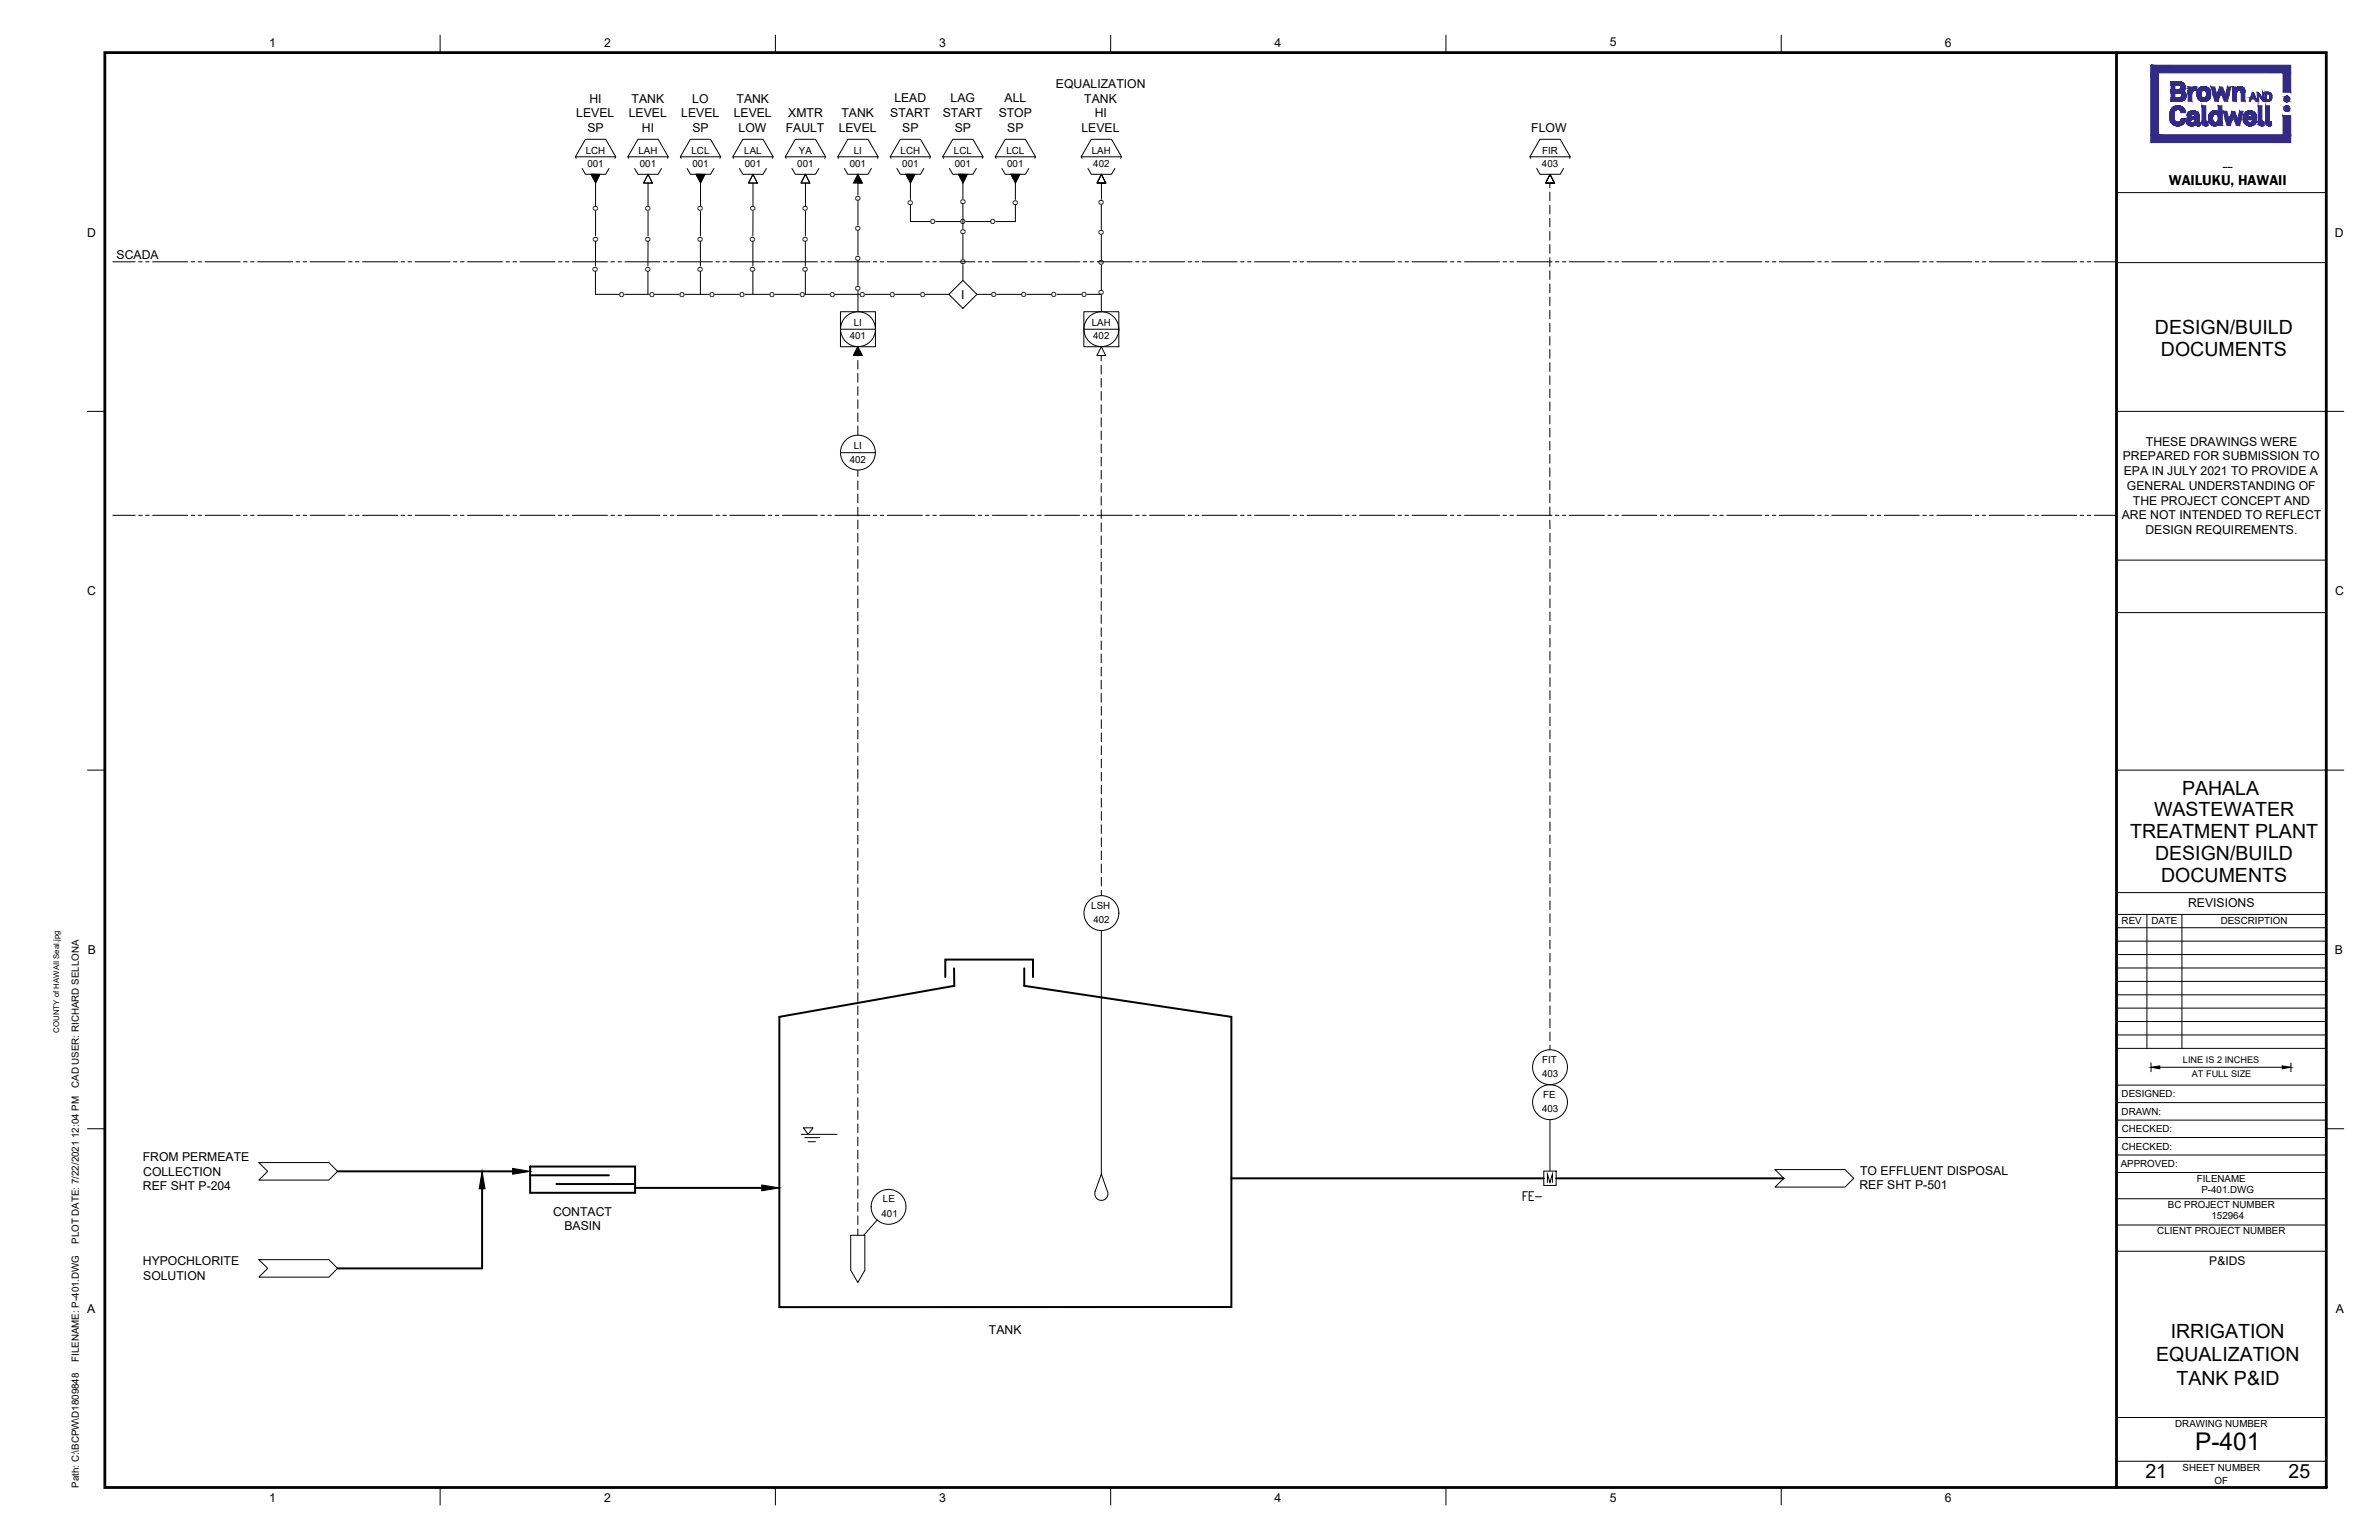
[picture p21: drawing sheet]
<svg xmlns="http://www.w3.org/2000/svg" width="864mm" height="559mm" viewBox="0 0 864 559" stroke-linecap="round" stroke-linejoin="round" font-family="sans-serif">
<defs><g id="words">
<text font-size="8.9" x="796.9" y="526.2">P-401</text>
<g font-size="7.1">
<text x="782.3" y="121.1">DESIGN/BUILD</text>
<text x="784.4" y="129">DOCUMENTS</text>
<text x="792.1" y="288.4">PAHALA</text>
<text x="782" y="296.3">WASTEWATER</text>
<text x="773.3" y="304.1">TREATMENT PLANT</text>
<text x="782.3" y="312">DESIGN/BUILD</text>
<text x="784.5" y="319.9">DOCUMENTS</text>
<text x="788" y="485.5">IRRIGATION</text>
<text x="782.7" y="494">EQUALIZATION</text>
<text x="790.1" y="502.6">TANK P&amp;ID</text>
<text x="778.8" y="536.2">21</text>
<text x="830.8" y="536.2">25</text>
</g>
<text font-size="5.3" x="787.3" y="67.2">WAILUKU, HAWAII</text>
<g font-size="4.4">
<text x="97.7" y="16.9">1</text>
<text x="219.3" y="16.9">2</text>
<text x="340.9" y="16.9">3</text>
<text x="462.7" y="16.9">4</text>
<text x="584.3" y="16.8">5</text>
<text x="706" y="16.9">6</text>
<text x="383.3" y="32">EQUALIZATION</text>
<text x="214" y="37.2">HI</text>
<text x="229.3" y="37.3">TANK</text>
<text x="251.3" y="37.2">LO</text>
<text x="267.4" y="37.2">TANK</text>
<text x="324.7" y="37.2">LEAD</text>
<text x="345.1" y="37.2">LAG</text>
<text x="364.7" y="37.2">ALL</text>
<text x="393.6" y="37.3">TANK</text>
<text x="209.2" y="42.5">LEVEL</text>
<text x="213.2" y="47.8">SP</text>
<text x="228.3" y="42.6">LEVEL</text>
<text x="233" y="47.9">HI</text>
<text x="247.3" y="42.5">LEVEL</text>
<text x="251.3" y="47.8">SP</text>
<text x="266.4" y="42.5">LEVEL</text>
<text x="268.1" y="47.8">LOW</text>
<text x="285.2" y="47.8">FAULT</text>
<text x="286.1" y="42.5">XMTR</text>
<text x="304.5" y="47.9">LEVEL</text>
<text x="305.5" y="42.6">TANK</text>
<text x="323.2" y="42.5">START</text>
<text x="327.5" y="47.8">SP</text>
<text x="342.2" y="42.5">START</text>
<text x="346.6" y="47.8">SP</text>
<text x="362.5" y="42.5">STOP</text>
<text x="365.6" y="47.8">SP</text>
<text x="392.6" y="47.9">LEVEL</text>
<text x="397.4" y="42.6">HI</text>
<text x="555.9" y="47.8">FLOW</text>
<text x="31.7" y="85.9">D</text>
<text x="847.6" y="85.9">D</text>
<text x="42.3" y="93.9">SCADA</text>
<text x="348.9" y="108.4">I</text>
<text x="779" y="161.7">THESE DRAWINGS WERE</text>
<text x="770.6" y="167">PREPARED FOR SUBMISSION TO</text>
<text x="771" y="172.4">EPA IN JULY 2021 TO PROVIDE A</text>
<text x="772.1" y="177.8">GENERAL UNDERSTANDING OF</text>
<text x="774.3" y="183.1">THE PROJECT CONCEPT AND</text>
<text x="770.2" y="188.4">ARE NOT INTENDED TO REFLECT</text>
<text x="778.8" y="193.8">DESIGN REQUIREMENTS.</text>
<text x="31.6" y="216.1">C</text>
<text x="847.7" y="216.1">C</text>
<text x="794.3" y="329.3">REVISIONS</text>
<text x="31.9" y="346.2">B</text>
<text x="847.6" y="346.2">B</text>
<text x="51.8" y="421.3">FROM PERMEATE</text>
<text x="51.9" y="431.9">REF SHT P-204</text>
<text x="52" y="426.6">COLLECTION</text>
<text x="675" y="431.6">REF SHT P-501</text>
<text x="675.3" y="426.3">TO EFFLUENT DISPOSAL</text>
<text x="200.7" y="441.1">CONTACT</text>
<text x="204.9" y="446.4">BASIN</text>
<text x="51.9" y="459.1">HYPOCHLORITE</text>
<text x="802" y="459.1">P&amp;IDS</text>
<text x="52" y="464.5">SOLUTION</text>
<text x="31.7" y="476.4">A</text>
<text x="847.9" y="476.4">A</text>
<text x="359" y="484">TANK</text>
<text x="97.7" y="545.1">1</text>
<text x="219.3" y="545.1">2</text>
<text x="340.9" y="545.1">3</text>
<text x="462.7" y="545.1">4</text>
<text x="584.3" y="545.1">5</text>
<text x="706" y="545.1">6</text>
</g>
<text font-size="3.6" x="806.9" y="61.7">----</text>
<g font-size="3.5">
<text x="212.6" y="55.8">LCH</text>
<text x="231.8" y="55.8">LAH</text>
<text x="251" y="55.8">LCL</text>
<text x="270.2" y="55.8">LAL</text>
<text x="290" y="55.8">YA</text>
<text x="310" y="55.8">LI</text>
<text x="326.9" y="55.8">LCH</text>
<text x="346.3" y="55.8">LCL</text>
<text x="365.3" y="55.8">LCL</text>
<text x="396.4" y="55.8">LAH</text>
<text x="559.8" y="55.8">FIR</text>
<text x="213.2" y="60.5">001</text>
<text x="232.3" y="60.5">001</text>
<text x="251.3" y="60.5">001</text>
<text x="270.4" y="60.5">001</text>
<text x="289.4" y="60.5">001</text>
<text x="308.5" y="60.5">001</text>
<text x="327.5" y="60.5">001</text>
<text x="346.6" y="60.5">001</text>
<text x="365.6" y="60.5">001</text>
<text x="396.9" y="60.5">402</text>
<text x="559.7" y="60.5">403</text>
<text x="217.1" y="76.7" transform="rotate(-90 217.1 76.7)">o</text>
<text x="236.1" y="76.7" transform="rotate(-90 236.1 76.7)">o</text>
<text x="255.2" y="76.7" transform="rotate(-90 255.2 76.7)">o</text>
<text x="274.2" y="76.7" transform="rotate(-90 274.2 76.7)">o</text>
<text x="293.3" y="76.7" transform="rotate(-90 293.3 76.7)">o</text>
<text x="312.3" y="72.8" transform="rotate(-90 312.3 72.8)">o</text>
<text x="329.6" y="72.4" transform="rotate(90 329.6 72.4)">o</text>
<text x="348.7" y="72.1" transform="rotate(90 348.7 72.1)">o</text>
<text x="367.7" y="72.4" transform="rotate(90 367.7 72.4)">o</text>
<text x="400.7" y="74.4" transform="rotate(-90 400.7 74.4)">o</text>
<text x="312.3" y="83.7" transform="rotate(-90 312.3 83.7)">o</text>
<text x="337.6" y="81.3">o</text>
<text x="348.5" y="81.3">o</text>
<text x="348.7" y="83.1" transform="rotate(90 348.7 83.1)">o</text>
<text x="359.5" y="81.3">o</text>
<text x="217.1" y="87.6" transform="rotate(-90 217.1 87.6)">o</text>
<text x="236.1" y="87.6" transform="rotate(-90 236.1 87.6)">o</text>
<text x="255.1" y="87.6" transform="rotate(-90 255.1 87.6)">o</text>
<text x="274.2" y="87.6" transform="rotate(-90 274.2 87.6)">o</text>
<text x="293.2" y="87.6" transform="rotate(-90 293.2 87.6)">o</text>
<text x="400.7" y="85.3" transform="rotate(-90 400.7 85.3)">o</text>
<text x="312.3" y="94.7" transform="rotate(-90 312.3 94.7)">o</text>
<text x="348.7" y="94" transform="rotate(90 348.7 94)">o</text>
<text x="217" y="98.6" transform="rotate(-90 217 98.6)">o</text>
<text x="236.1" y="98.6" transform="rotate(-90 236.1 98.6)">o</text>
<text x="255.1" y="98.6" transform="rotate(-90 255.1 98.6)">o</text>
<text x="274.2" y="98.6" transform="rotate(-90 274.2 98.6)">o</text>
<text x="293.2" y="98.6" transform="rotate(-90 293.2 98.6)">o</text>
<text x="400.7" y="96.2" transform="rotate(-90 400.7 96.2)">o</text>
<text x="226.7" y="105.9" transform="rotate(-180 226.7 105.9)">o</text>
<text x="237.7" y="105.9" transform="rotate(-180 237.7 105.9)">o</text>
<text x="248.6" y="105.9" transform="rotate(-180 248.6 105.9)">o</text>
<text x="259.5" y="105.9" transform="rotate(-180 259.5 105.9)">o</text>
<text x="270.4" y="105.9" transform="rotate(-180 270.4 105.9)">o</text>
<text x="281.3" y="105.9" transform="rotate(-180 281.3 105.9)">o</text>
<text x="292.2" y="105.9" transform="rotate(-180 292.2 105.9)">o</text>
<text x="303.1" y="105.9" transform="rotate(-180 303.1 105.9)">o</text>
<text x="312.3" y="105.6" transform="rotate(-90 312.3 105.6)">o</text>
<text x="314.1" y="105.9" transform="rotate(-180 314.1 105.9)">o</text>
<text x="325" y="105.9" transform="rotate(-180 325 105.9)">o</text>
<text x="335.9" y="105.9" transform="rotate(-180 335.9 105.9)">o</text>
<text x="359.8" y="107.7">o</text>
<text x="370.7" y="107.7">o</text>
<text x="381.6" y="107.7">o</text>
<text x="392.6" y="107.7">o</text>
<text x="400.7" y="107.1" transform="rotate(-90 400.7 107.1)">o</text>
<text x="310" y="118.1">LI</text>
<text x="396.3" y="118.1">LAH</text>
<text x="308.5" y="123.1">401</text>
<text x="396.8" y="123.1">402</text>
<text x="308.4" y="167.9">402</text>
<text x="309.9" y="162.9">LI</text>
<text x="396.2" y="329.7">LSH</text>
<text x="396.9" y="334.9">402</text>
<text x="770.2" y="335.4">REV</text>
<text x="781" y="335.4">DATE</text>
<text x="806.2" y="335.4">DESCRIPTION</text>
<text x="559.8" y="385.7">FIT</text>
<text x="28.6" y="394.8" transform="rotate(-90 28.6 394.8)">CAD USER: RICHARD SELLONA</text>
<text x="559.8" y="390.9">403</text>
<text x="560.2" y="398.4">FE</text>
<text x="770.2" y="398.2">DESIGNED:</text>
<text x="559.8" y="403.6">403</text>
<text x="770.2" y="404.5">DRAWN:</text>
<text x="770.3" y="410.9">CHECKED:</text>
<text x="770.3" y="417.3">CHECKED:</text>
<text x="769.8" y="423.6">APPROVED:</text>
<text x="797.5" y="428.8">FILENAME</text>
<text x="320.5" y="436.3">LE</text>
<text x="799.1" y="432.8">P-401.DWG</text>
<text x="320" y="441.5">401</text>
<text x="787" y="438.4">BC PROJECT NUMBER</text>
<text x="802.8" y="442.3">152964</text>
<text x="783.1" y="447.7">CLIENT PROJECT NUMBER</text>
<text x="28.6" y="451.4" transform="rotate(-90 28.6 451.4)">PLOT DATE: 7/22/2021 12:04 PM</text>
<text x="28.6" y="494.2" transform="rotate(-90 28.6 494.2)">FILENAME: P-401.DWG</text>
<text x="789.6" y="517.9">DRAWING NUMBER</text>
<text x="792.3" y="533.8">SHEET NUMBER</text>
<text x="28.6" y="539.9" transform="rotate(-90 28.6 539.9)">Path: C:\BCPW\D1809848</text>
<text x="803.9" y="538.6">OF</text>
</g>
<g font-size="3.3">
<text x="792.4" y="385.8">LINE IS 2 INCHES</text>
<text x="795.7" y="390.9">AT FULL SIZE</text>
</g>
<text font-size="2.8" x="21.5" y="374.7" transform="rotate(-90 21.5 374.7)">COUNTY of HAWAII Seal.jpg</text>
</g></defs>
<!-- layer: P-ANNO-SYM4 -->
<g fill="none" stroke="#000" stroke-width=".36">
<path d="M159.8 12.7v6.4M281.5 12.7v6.4M403.2 12.7v6.4M524.9 12.7v6.4M646.6 12.7v6.4M208.9 56.9h14.6M209.2 57.4l-.3-.5 3.6-6.4h7.4l3.6 6.4-.3 .5M227.9 56.9h14.7M228.2 57.4l-.3-.5 3.7-6.4h7.3l3.7 6.4-.3 .5M247 56.9h14.6M247.3 57.4l-.3-.5 3.6-6.4h7.3l3.7 6.4-.3 .5M266 56.9h14.7"/>
<path d="M266.3 57.4l-.3-.5 3.7-6.4h7.3l3.7 6.4-.3 .5M285.1 56.9h14.6M285.4 57.4l-.3-.5 3.6-6.4h7.3l3.7 6.4-.3 .5M304.1 56.9h14.7M304.4 57.4l-.3-.5 3.7-6.4h7.3l3.7 6.4-.3 .5M323.2 56.9h14.6M323.5 57.4l-.3-.5 3.6-6.4h7.3l3.7 6.4-.3 .5M342.2 56.9h14.7M342.5 57.4l-.3-.5 3.7-6.4h7.3l3.7 6.4-.3 .5M361.3 56.9h14.6M361.6 57.4l-.3-.5 3.6-6.4h7.3l3.7 6.4-.3 .5M392.5 56.9h14.7"/>
<path d="M392.8 57.4l-.3-.5 3.7-6.4h7.3l3.7 6.4-.4 .5M555.4 56.9h14.6M555.7 57.4l-.3-.5 3.6-6.4h7.4l3.6 6.4-.3 .5M211.3 61.1l1.2 2.1h7.4l1.2-2.1M216.2 63.2h-1.6l.8 1.7M216.2 76.7v8.9M217.7 63.4l-1.5 3v8.3M230.4 61.1l1.2 2.1h7.3l1.2-2.1M235.2 66.4v8.3M235.2 76.7v8.9M235.2 63.2l1.6 3.2h-3.2zM249.4 61.1l1.2 2.1h7.3l1.3-2.1"/>
<path d="M254.3 63.2h-1.6l.8 1.7M254.3 76.7v8.9M255.8 63.4l-1.5 3v8.3M268.4 61.1l1.3 2.1h7.3l1.2-2.1M273.3 66.4v8.3M273.3 76.7v8.9M273.3 63.2l1.6 3.2h-3.2zM287.5 61.1l1.2 2.1h7.3l1.3-2.1M292.4 66.4v8.3M292.4 76.7v8.9M292.4 63.2l1.6 3.2h-3.2zM306.5 61.1l1.3 2.1h7.3l1.2-2.1"/>
<path d="M309.9 66.3l1.5-3.1v7.6M311.4 72.8v8.9M312.2 64.8l.8 1.6h-1.6M325.6 61.1l1.2 2.1h7.3l1.3-2.1M330.5 74.4v6h7.1M330.5 63.2h-1.6l.8 1.7M332 63.4l-1.5 3v6M344.6 61.1l1.3 2.1h7.3l1.2-2.1M349.5 74.2v8.9M349.5 63.2h-1.6l.9 1.7M351.1 63.4l-1.6 3v5.7M363.7 61.1l1.2 2.1h7.3l1.3-2.1"/>
<path d="M368.6 74.4v6h-7.1M368.6 63.2h-1.6l.8 1.7M370.1 63.4l-1.5 3v6M394.9 61.1l1.3 2.1h7.3l1.2-2.1M399.8 74.4v8.9M399.8 66.4v5.9M399.8 63.2l1.6 3.2-1.6-3.2-1.6 3.2h3.2h-3.2zM557.8 61.1l1.2 2.1h7.4l1.2-2.1M562.6 66.4v1.7M562.6 69.7v3.2M562.6 74.5v3.1M562.6 79.2v3.2"/>
<path d="M562.7 63.2l1.6 3.2-1.6-3.2-1.6 3.2h3.2h-3.2zM768.3 69.9h76.2M41 95h8.1M50.3 95h1.3M52.9 95h1.2M55.4 95h12.7M69.4 95h1.3M71.9 95h1.3M74.5 95h12.7M88.4 95h1.3M91 95h1.2M93.5 95h12.7"/>
<path d="M107.5 95h1.3M110 95h1.3M112.6 95h12.7M126.5 95h1.3M129.1 95h1.2M131.6 95h12.7M145.6 95h1.3M148.1 95h1.3M150.7 95h12.7M164.6 95h1.3M167.2 95h1.2M169.7 95h12.7"/>
<path d="M183.7 95h1.3M186.2 95h1.3M188.8 95h12.7M202.7 95h1.3M205.3 95h1.2M207.8 95h12.7M216.2 98.6v8.2h8.5M216.2 87.6v8.9M221.8 95h1.3M224.3 95h1.3M226.9 95h12.7M235.2 98.6v8.2"/>
<path d="M235.2 87.6v8.9M240.8 95h1.3M243.4 95h1.2M245.9 95h12.7M254.3 87.6v8.9M254.3 98.6v8.2M259.9 95h1.3M262.4 95h1.3M265 95h12.7M273.3 87.6v8.9M273.3 98.6v8.2M278.9 95h1.3"/>
<path d="M281.5 95h1.2M284 95h12.7M292.4 87.6v8.9M292.4 98.6v8.2M298 95h1.3M300.5 95h1.3M303.1 95h12.7M311.4 83.7v8.9M311.4 94.7v8.8M317 95h1.3M319.6 95h1.2M322.1 95h12.7"/>
<path d="M336.1 95h1.3M338.6 95h1.3M339.6 80.4h8.9M341.2 95h12.7M349.5 85.1v8.9M349.5 96v5.7M350.6 80.4h8.9M355.1 95h1.3M357.7 95h1.2M360.2 95h12.7M374.2 95h1.2M376.7 95h1.3"/>
<path d="M379.2 95h12.7M393.2 95h1.3M395.7 95h1.3M398.3 95h12.7M399.8 85.3v8.9M399.8 96.2v8.9M412.2 95h1.3M414.8 95h1.3M417.3 95h12.7M431.3 95h1.3M433.8 95h1.3M436.4 95h12.7"/>
<path d="M450.3 95h1.3M452.9 95h1.3M455.4 95h12.7M469.4 95h1.3M471.9 95h1.3M474.5 95h12.7M488.4 95h1.3M491 95h1.3M493.5 95h12.7M507.5 95h1.3M510 95h1.3M512.6 95h12.7"/>
<path d="M526.5 95h1.3M529.1 95h1.3M531.6 95h12.7M545.6 95h1.3M548.1 95h1.3M550.7 95h12.7M562.6 84v3.2M562.6 88.7v3.2M562.6 93.5v3.2M562.6 98.3v3.1M564.6 95h1.3M567.2 95h1.3"/>
<path d="M569.7 95h12.7M583.7 95h1.3M586.2 95h1.3M588.8 95h12.7M602.7 95h1.3M605.3 95h1.3M607.8 95h12.7M621.8 95h1.3M624.3 95h1.3M626.9 95h12.7M640.8 95h1.3M643.4 95h1.3"/>
<path d="M645.9 95h12.7M659.9 95h1.3M662.4 95h1.3M665 95h12.7M678.9 95h1.3M681.5 95h1.3M684 95h12.7M698 95h1.3M700.5 95h1.3M703.1 95h12.7M717 95h1.3M719.6 95h1.3"/>
<path d="M722.1 95h12.7M736.1 95h1.3M738.6 95h1.3M741.2 95h12.7M755.1 95h1.3M757.7 95h1.3M760.2 95h8.1M768.3 95.3h76.2M226.7 106.8h8.9M237.7 106.8h8.8M248.6 106.8h8.8M259.5 106.8h8.8"/>
<path d="M270.4 106.8h8.9M281.3 106.8h8.9M292.2 106.8h8.9M303.1 106.8h8.9M305.1 113.1h12.7v12.7h-12.7zM305.1 119.5h12.7M311.4 105.6v7.5M314.1 106.8h8.9M325 106.8h8.9M335.9 106.8h8.6M344.5 106.8l5-5.1 5.1 5.1-5.1 5.1zM354.6 106.8h5.2"/>
<path d="M361.8 106.8h8.9M372.7 106.8h8.9M383.7 106.8h8.9M393.4 113.1h12.7v12.7h-12.7zM393.4 119.5h12.7M394.6 106.8h5.2M399.8 107.1v6M562.6 103v3.2M562.6 107.8v3.2M562.6 112.6v3.1M562.6 117.3v3.2M309.9 128.9l1.5-3.1v3.4"/>
<path d="M311.4 130.8v3.1M311.4 135.5v3.2M312.2 127.3l.8 1.7h-1.6M399.8 129v2M399.8 132.5v3.2M399.8 137.3v3.2M399.8 125.8l1.6 3.2h-3.2zM562.6 122.1v3.2M562.6 126.8v3.2M562.6 131.6v3.2M562.6 136.4v3.1M31.8 149.3h6.3"/>
<path d="M311.4 140.3v3.2M311.4 145v3.2M311.4 149.8v3.2M311.4 154.6v3.3M399.8 142.1v3.1M399.8 146.9v3.1M399.8 151.6v3.2M399.8 156.4v3.2M562.6 141.1v3.2M562.6 145.9v3.2M562.6 150.7v3.1M562.6 155.4v3.2"/>
<path d="M768.3 149.3h82.5M305.1 164.3h12.7M311.4 170.6v2.3M311.4 174.5v3.2M311.4 179.2v3.2M399.8 161.1v3.2M399.8 165.9v3.2M399.8 170.6v3.2M399.8 175.4v3.2M562.6 160.2v3.2M562.6 164.9v3.2M562.6 169.7v3.2"/>
<path d="M562.6 174.5v3.1M562.6 179.2v3.2M41 187h8.1M50.3 187h1.3M52.9 187h1.2M55.4 187h12.7M69.4 187h1.3M71.9 187h1.3M74.5 187h12.7M88.4 187h1.3M91 187h1.2M93.5 187h12.7"/>
<path d="M107.5 187h1.3M110 187h1.3M112.6 187h12.7M126.5 187h1.3M129.1 187h1.2M131.6 187h12.7M145.6 187h1.3M148.1 187h1.3M150.7 187h12.7M164.6 187h1.3M167.2 187h1.2M169.7 187h12.7"/>
<path d="M183.7 187h1.3M186.2 187h1.3M188.8 187h12.7M202.7 187h1.3M205.3 187h1.2M207.8 187h12.7M221.8 187h1.3M224.3 187h1.3M226.9 187h12.7M240.8 187h1.3M243.4 187h1.2M245.9 187h12.7"/>
<path d="M259.9 187h1.3M262.4 187h1.3M265 187h12.7M278.9 187h1.3M281.5 187h1.2M284 187h12.7M298 187h1.3M300.5 187h1.3M303.1 187h12.7M311.4 184v3.2M311.4 188.8v3.1M311.4 193.5v3.2"/>
<path d="M311.4 198.3v3.2M317 187h1.3M319.6 187h1.2M322.1 187h12.7M336.1 187h1.3M338.6 187h1.3M341.2 187h12.7M355.1 187h1.3M357.7 187h1.2M360.2 187h12.7M374.2 187h1.2M376.7 187h1.3"/>
<path d="M379.2 187h12.7M393.2 187h1.3M395.7 187h1.3M398.3 187h12.7M399.8 180.2v3.1M399.8 185v3.1M399.8 189.7v3.2M399.8 194.5v3.2M399.8 199.2v3.2M412.2 187h1.3M414.8 187h1.3M417.3 187h12.7"/>
<path d="M431.3 187h1.3M433.8 187h1.3M436.4 187h12.7M450.3 187h1.3M452.9 187h1.3M455.4 187h12.7M469.4 187h1.3M471.9 187h1.3M474.5 187h12.7M488.4 187h1.3M491 187h1.3M493.5 187h12.7"/>
<path d="M507.5 187h1.3M510 187h1.3M512.6 187h12.7M526.5 187h1.3M529.1 187h1.3M531.6 187h12.7M545.6 187h1.3M548.1 187h1.3M550.7 187h12.7M562.6 188.8l.1 3.1M562.6 184v3.2M562.7 193.5v3.2"/>
<path d="M562.7 198.3v3.2M564.6 187h1.3M567.2 187h1.3M569.7 187h12.7M583.7 187h1.3M586.2 187h1.3M588.8 187h12.7M602.7 187h1.3M605.3 187h1.3M607.8 187h12.7M621.8 187h1.3M624.3 187h1.3"/>
<path d="M626.9 187h12.7M640.8 187h1.3M643.4 187h1.3M645.9 187h12.7M659.9 187h1.3M662.4 187h1.3M665 187h12.7M678.9 187h1.3M681.5 187h1.3M684 187h12.7M698 187h1.3M700.5 187h1.3"/>
<path d="M703.1 187h12.7M717 187h1.3M719.6 187h1.3M722.1 187h12.7M736.1 187h1.3M738.6 187h1.3M741.2 187h12.7M755.1 187h1.3M757.7 187h1.3M760.2 187h8.1M311.4 203.1v3.1M311.4 207.8v3.2"/>
<path d="M311.4 212.6v3.2M311.4 217.3v3.2M399.8 204v3.2M399.8 208.7v3.2M399.8 213.5v3.2M399.8 218.3v3.1M562.7 203v3.2M562.7 207.8v3.2M562.7 212.6v3.1M562.7 217.3v3.2M768.3 203.2h76.2M311.4 222.1v3.2"/>
<path d="M311.4 226.9v3.1M311.4 231.6v3.2M311.4 236.4v3.2M399.8 223.1v3.1M399.8 227.8v3.2M399.8 232.6v3.2M399.8 237.3v3.2M562.7 222.1v3.2M562.7 226.9v3.1M562.7 231.6v3.2M562.7 236.4v3.2M768.3 222.3h76.2"/>
<path d="M311.4 241.2v3.1M311.4 245.9v3.2M311.4 250.7v3.2M311.4 255.4v3.2M399.8 242.1v3.2M399.8 246.8v3.2M399.8 251.6v3.2M399.8 256.4v3.1M562.7 241.1v3.2M562.7 245.9v3.2M562.7 250.7v3.1M562.7 255.4v3.2"/>
<path d="M31.8 279.4h6.3M311.4 260.2v3.2M311.4 265v3.1M311.4 269.7v3.2M311.4 274.5v3.2M311.4 279.3v3.1M399.8 261.2v3.1M399.8 265.9v3.2M399.8 270.7v3.2M399.8 275.4v3.2M562.7 260.2v3.2M562.7 264.9v3.2"/>
<path d="M562.7 269.7v3.2M562.7 274.4v3.2M562.7 279.2v3.2M768.3 279.4h82.5M311.4 284v3.2M311.4 288.8v3.2M311.4 293.5v3.2M311.4 298.3v3.2M399.8 280.2v3.2M399.8 284.9v3.2M399.8 289.7v3.2M399.8 294.5v3.1"/>
<path d="M399.8 299.3v3.1M562.7 284v3.1M562.7 288.8v3.1M562.7 293.5v3.2M562.7 298.3v3.2M311.4 303.1v3.1M311.4 307.8v3.2M311.4 312.6v3.2M311.4 317.4v3.1M399.8 304v3.2M399.8 308.8v3.2M399.8 313.5v3.2"/>
<path d="M399.8 318.3v3.2M562.7 303v3.2M562.7 307.8v3.2M562.7 312.5v3.2M562.7 317.3v3.2M311.4 322.1v3.2M311.4 326.9v3.2M311.4 331.6v3.2M311.4 336.4v3.2M399.8 323v2M399.8 337.7v88.3M562.7 322.1v3.1"/>
<path d="M562.7 326.9v3.1M562.7 331.6v3.2M562.7 336.4v3.2M768.3 336.6h76.2M768.3 331.8h76.2M768.3 323.9h76.2M779.4 331.8v48.6M792.1 331.8v48.6M311.4 341.2v3.1M311.4 345.9v3.2M311.4 350.7v3.2M311.4 355.4v3.2"/>
<path d="M562.7 341.1v3.2M562.7 345.9v3.2M562.7 350.6v3.2M562.7 355.4v3.2M768.3 356.1h76.2M768.3 351.2h76.2M768.3 346.4h76.2M768.3 341.5h76.2M311.4 360.2v3.2M311.4 365v3.1M311.4 369.7v3.2M311.4 374.5v3.2"/>
<path d="M311.4 379.3v3.1M562.7 360.2v3.1M562.7 365v3.1M562.7 369.7v3.2M562.7 374.5v3.2M562.7 379.2v1.7M768.3 365.8h76.2M768.3 361h76.2M768.3 370.7h76.2M768.3 375.5h76.2M311.4 384v3.2M311.4 388.8v3.2"/>
<path d="M311.4 393.5v3.2M311.4 398.3v3.2M768.3 393.7h76.2M768.3 380.4h76.2M780.8 385.7v3.2M784 387.3h44.5M831.6 385.7v3.2M31.8 409.6h6.3M290.8 411.6h13.1M291.6 409.2h3.5l-1.7 2.4zM292.1 412.8h5.4M293.4 414.3h2.6"/>
<path d="M311.4 403.1v3.1M311.4 407.8v3.2M311.4 412.6v3.2M311.4 417.4v3.1M562.7 406.3v18.6M768.3 406.4h76.2M768.3 400.1h76.2M768.3 419.1h76.2M768.3 412.8h76.2M844.5 409.6h6.3M94 421.9h25.4l3.2 3.1-3.2 3.2h-25.4l3.2-3.2zM311.4 422.1v3.2"/>
<path d="M311.4 426.9v3.2M311.4 431.6v3.2M311.4 436.4v3.2M397.5 432.4l2.3-6.4 2.2 6.4M397.6 432.4a2.39 2.39 0 0 0 2.2 3.2 2.39 2.39 0 0 0 2.3-3.2M552.9 434h1M554.5 432.4h-1.6v3.2M555.1 434h.9M556.7 432.4h-1.6v3.2h1.6M557.4 434.3h2.2M560.4 424.9h4.5v5.2h-4.5zM561.7 429v-2.9l1 2.9 .8-2.9v2.9"/>
<path d="M644.4 424.4h25.4l3.1 3.2-3.1 3.1h-25.4l3.1-3.1zM768.3 425.4h76.2M768.3 435h76.2M94 457.1h25.4l3.2 3.1-3.2 3.2h-25.4l3.2-3.2zM308.8 448.2h5.1v12.7l-2.5 4.5-2.6-4.5zM311.4 441.2v3.1M311.4 445.9v2.3M318.4 442.7l-4.8 5.5M768.3 444.5h76.2M768.3 454h76.2M768.3 514.3h76.2M159.8 539.8v6.3"/>
<path d="M281.5 539.8v6.3M403.2 539.8v6.3M524.9 539.8v6.3M646.6 539.8v6.3M768.3 530.2h76.2"/>
<circle cx="311.5" cy="119.4" r="6.3"/>
<circle cx="399.8" cy="119.4" r="6.3"/>
<circle cx="311.4" cy="164.2" r="6.3"/>
<circle cx="399.8" cy="331.3" r="6.3"/>
<circle cx="562.7" cy="399.9" r="6.3"/>
<circle cx="562.7" cy="387.2" r="6.3"/>
<circle cx="322.6" cy="437.9" r="6.3"/>
</g>
<path d="M214.6 63.2h3.2l-1.6 3.2zM252.7 63.2h3.2l-1.6 3.2zM311.4 63.2l1.6 3.2h-3.2zM328.9 63.2h3.2l-1.6 3.2zM347.9 63.2h3.2l-1.6 3.2zM367 63.2h3.2l-1.6 3.2zM311.4 125.8l1.6 3.2h-3.2zM780.8 387.3l3.2-.5v1zM828.5 386.8l3.1 .5-3.1 .5zM175 425l1.1 6.4h-2.2zM186.1 424l6.3 1-6.3 1.1zM276.5 430l6.4 1-6.4 1.1z" fill="#000" stroke="#000" stroke-width=".36"/>
<path d="M343.2 354.5v-6.3h31.8v6.3M346.3 351.4l.1 6.3-63.5 11.3v105.3h164.1v-105.3l-75.2-11.3v-6.3M122.6 425h63.5M175 431.4v28.8h-52.4M192.4 423.3h38.1v9.5h-38.1zM192.4 426.5h28.6M202 429.6h28.5M230.5 431h46M447 427.6h113.4M564.9 427.6h82.6" fill="none" stroke="#000" stroke-width=".72"/>
<path d="M38.1 19.1h806.4v520.7h-806.4zM768.3 19.1v520.7" fill="none" stroke="#000" stroke-width="1"/>
<g fill="#332a86" stroke="#332a86" stroke-width=".36">
<path d="M790.8 30.9h2.2z"/>
<path d="M791 30.9h2.1z"/>
<path d="M791.1 30.9h2z"/>
<path d="M791.3 31h1.8z"/>
<path d="M799.3 31.5h1.5z"/>
<path d="M791.4 32.4h1.7z"/>
<path d="M791.2 32.5h1.9z"/>
<path d="M790.9 32.5h2.1z"/>
<path d="M797 32.8h.4z"/>
<path d="M791.4 35.4h2z"/>
<path d="M791.1 35.4h2.3z"/>
<path d="M824.1 35.6h.5z"/>
<path d="M800.1 35.6h2z"/>
<path d="M823.7 36.2h.7z"/>
<path d="M823.6 36.2h.8z"/>
<path d="M799.8 36.8h.4z"/>
<path d="M789.1 38.8h2.9z"/>
<path d="M791.4 40h1.7z"/>
<path d="M803.9 40.3h.2z"/>
<path d="M796 40.3h.3z"/>
<path d="M815.1 40.9h3.3z"/>
<path d="M824.3 44.4h.2z"/>
<path d="M821.6 44.4h.2z"/>
<path d="M801.2 44.4h.2z"/>
<path d="M790.7 44.4h2.2z"/>
<path d="M798.4 44.4h.3z"/>
<path d="M816.9 44.5h1.9z"/>
<path d="M815.6 45.4h2.4z"/>
<path d="M815.7 45.4h2.2z"/>
<path d="M821.1 45.6h.2z"/>
<path d="M800.7 45.6h.2z"/>
<path d="M790.4 45.7h.2z"/>
<path d="M790.4 45.7h.3z"/>
<path d="M795.5 45.7h.2z"/>
<path d="M816.7 45.7h.2z"/>
<path d="M780.8 23.7l50.8 2.8v-2.8zM780.8 23.7l50.8 2.8h-50.8z"/>
<path d="M788.1 29.7h2.7zM788.1 29.7h2.7z"/>
<path d="M788.1 29.7h2.9zM788.1 29.7h2.9z"/>
<path d="M788.1 29.7h3zM788.1 29.7h3z"/>
<path d="M788.1 29.7h3.1zM788.1 29.7h3.1z"/>
<path d="M788.1 29.7h3.2zM788.1 29.7h3.2z"/>
<path d="M788.1 29.7h3.3zM788.1 29.7h3.3z"/>
<path d="M788.1 29.7l3.4 .1zM788.1 29.7l3.4 .1z"/>
<path d="M788.1 29.8h3.5zM788.1 29.8h3.5z"/>
<path d="M788.1 29.8h3.6zM788.1 29.8h3.6z"/>
<path d="M788.1 29.8h3.7zM788.1 29.8h3.7z"/>
<path d="M788.1 29.8h3.7zM788.1 29.8h3.7z"/>
<path d="M788.1 29.8l3.8 .1zM788.1 29.8l3.8 .1z"/>
<path d="M788.1 29.9h3.9zM788.1 29.9h3.9z"/>
<path d="M788.1 29.9h4zM788.1 29.9h4z"/>
<path d="M788.1 29.9l4.1 .1zM788.1 29.9l4.1 .1z"/>
<path d="M788.1 30h4.2zM788.1 30h4.2z"/>
<path d="M788.1 30l4.3 .1zM788.1 30l4.3 .1z"/>
<path d="M788.1 30.1h4.3zM788.1 30.1h4.3z"/>
<path d="M788.1 30.1l4.4 .1zM788.1 30.1l4.4 .1z"/>
<path d="M788.1 30.2l4.5 .1zM788.1 30.2l4.5 .1z"/>
<path d="M788.1 30.3h4.5zM788.1 30.3h4.5z"/>
<path d="M788.1 30.3l4.6 .1zM788.1 30.3l4.6 .1z"/>
<path d="M788.1 30.4l4.7 .1zM788.1 30.4l4.7 .1z"/>
<path d="M788.1 30.5l4.8 .1zM788.1 30.5l4.8 .1z"/>
<path d="M788.1 30.6h4.8zM788.1 30.6h4.8z"/>
<path d="M788.1 30.6l4.9 .1zM788.1 30.6l4.9 .1z"/>
<path d="M788.1 30.7l4.9 .2zM788.1 30.7l4.9 .2z"/>
<path d="M788.1 30.9h4.9zM788.1 30.9h4.9z"/>
<path d="M790.8 30.9h2.2zM790.8 30.9h2.2zM790.8 30.9h2.2z"/>
<path d="M790.9 30.9h2.2zM790.9 30.9h2.2zM791 30.9h2.1z"/>
<path d="M791.1 30.9h2zM791.1 30.9h2zM791.1 30.9h2z"/>
<path d="M791.2 30.9l1.9 .1zM791.2 30.9l1.9 .1zM791.3 31h1.8z"/>
<path d="M791.3 31h1.8zM791.3 31h1.8z"/>
<path d="M791.4 31h1.7zM791.4 31h1.7z"/>
<path d="M791.4 31l1.7 .1zM791.4 31l1.7 .1z"/>
<path d="M791.5 31.1h1.6zM791.5 31.1h1.6z"/>
<path d="M791.5 31.1l1.6 .1zM791.5 31.1l1.6 .1z"/>
<path d="M791.5 31.2h1.6zM791.5 31.2h1.6z"/>
<path d="M791.6 31.2h1.6zM791.6 31.2h1.6zM791.6 31.2h1.6zM791.6 31.2h1.6z"/>
<path d="M791.6 31.2l1.6 .1zM791.6 31.2l1.6 .1z"/>
<path d="M791.7 31.3l1.5 .1zM791.7 31.3l1.5 .1z"/>
<path d="M813.1 31.4h.2zM813 31.4h.3z"/>
<path d="M799.9 31.4h.3zM799.8 31.4h.4z"/>
<path d="M791.7 31.4h1.5zM791.7 31.4h1.5z"/>
<path d="M813 31.4h.4zM812.9 31.4h.5z"/>
<path d="M799.8 31.4h.5zM799.8 31.4h.5z"/>
<path d="M812.9 31.4h.5zM812.8 31.4h.6z"/>
<path d="M799.8 31.4h.6zM799.7 31.4h.7z"/>
<path d="M799.7 31.4h.7zM799.6 31.4h.8z"/>
<path d="M812.8 31.4h.7zM812.8 31.4h.7zM812.8 31.4h.7zM812.8 31.4h.7z"/>
<path d="M799.6 31.4l.9 .1zM799.5 31.5h1z"/>
<path d="M812.8 31.4l.8 .1zM812.7 31.5h.9z"/>
<path d="M799.5 31.5h1zM799.5 31.5h1z"/>
<path d="M796.8 31.5h.3zM796.8 31.5h.3z"/>
<path d="M796.8 31.5h.3zM796.8 31.5h.3z"/>
<path d="M796.8 31.5h.3zM796.8 31.5h.3zM796.8 31.5h.3zM796.8 31.5h.3z"/>
<path d="M796.8 31.5h.3zM796.8 31.5h.3z"/>
<path d="M796.8 31.5h.3zM796.7 31.5h.4z"/>
<path d="M796.7 31.5h.5zM796.7 31.5h.5z"/>
<path d="M796.7 31.5h.5zM796.7 31.5h.5z"/>
<path d="M791.7 31.4l1.5 .1zM791.7 31.4l1.5 .1z"/>
<path d="M796.7 31.5h.5zM796.7 31.5h.5z"/>
<path d="M812.7 31.5h1zM812.6 31.5h1.1z"/>
<path d="M796.7 31.5h.5zM796.7 31.5h.5z"/>
<path d="M812.6 31.5h1.1zM812.6 31.5h1.1z"/>
<path d="M799.5 31.5h1.2zM799.4 31.5h1.3z"/>
<path d="M796.7 31.5h.5zM796.6 31.5h.6z"/>
<path d="M796.6 31.5h.7zM796.6 31.5h.7z"/>
<path d="M796.6 31.5h.7zM796.6 31.5h.7z"/>
<path d="M799.4 31.5h1.3zM799.4 31.5h1.3z"/>
<path d="M796.6 31.5h.7zM796.6 31.5h.7zM796.6 31.5h.7zM796.6 31.5h.7zM796.6 31.5h.7zM796.6 31.5h.7z"/>
<path d="M796.6 31.5h.8zM796.5 31.5h.9zM796.5 31.5h.9zM796.5 31.5h.9zM796.5 31.5h.9zM796.5 31.5h.9zM796.5 31.5h.9zM796.5 31.5h.9zM796.5 31.5h.9zM796.5 31.5h.9z"/>
<path d="M812.6 31.5h1.2zM812.5 31.5h1.3z"/>
<path d="M791.7 31.5h1.5zM791.7 31.5h1.5z"/>
<path d="M796.5 31.5h.9zM796.5 31.5h.9z"/>
<path d="M799.4 31.5h1.4zM799.3 31.5h1.5zM799.3 31.5h1.5z"/>
<path d="M812.5 31.5h1.4zM812.4 31.5h1.5z"/>
<path d="M796.5 31.5h.9zM796.4 31.5h1z"/>
<path d="M812.4 31.5h1.5zM812.4 31.5h1.5z"/>
<path d="M799.3 31.5h1.6zM799.2 31.5h1.7z"/>
<path d="M796.4 31.5h1zM796.3 31.5h1.1z"/>
<path d="M799.2 31.5h1.7zM799.1 31.5h1.8z"/>
<path d="M812.4 31.5l1.5 .1zM812.3 31.6h1.6z"/>
<path d="M791.8 31.5l1.4 .1zM791.8 31.5l1.4 .1z"/>
<path d="M796.3 31.5l1.1 .1zM796.2 31.6h1.2z"/>
<path d="M812.3 31.6h1.7zM812.3 31.6h1.7z"/>
<path d="M799.1 31.5l1.9 .1zM799 31.6h2z"/>
<path d="M791.8 31.6h1.4zM791.8 31.6h1.4z"/>
<path d="M812.3 31.6h1.7zM812.3 31.6h1.7z"/>
<path d="M799 31.6h2zM799 31.6h2z"/>
<path d="M796.2 31.6h1.2zM796.1 31.6h1.3z"/>
<path d="M799 31.6h2.1zM798.9 31.6h2.2z"/>
<path d="M812.2 31.6l1.9 .1zM812.2 31.7h1.9z"/>
<path d="M796.1 31.6l1.3 .1zM796 31.7h1.4z"/>
<path d="M798.9 31.6l2.3 .1zM798.9 31.6l2.3 .1z"/>
<path d="M812.2 31.7h2zM812.1 31.7h2.1z"/>
<path d="M791.8 31.6l1.4 .1zM791.8 31.6l1.4 .1z"/>
<path d="M812.1 31.7h2.1zM812.1 31.7h2.1z"/>
<path d="M796 31.7h1.4zM796 31.7h1.4z"/>
<path d="M798.9 31.7h2.3zM798.8 31.7h2.4z"/>
<path d="M791.8 31.7h1.4zM791.8 31.7h1.4z"/>
<path d="M798.8 31.7h2.4zM798.8 31.7h2.4z"/>
<path d="M812.1 31.7h2.1zM812 31.7h2.2z"/>
<path d="M796 31.7h1.4zM796 31.7h1.4z"/>
<path d="M812 31.7h2.3zM812 31.7h2.3z"/>
<path d="M798.8 31.7h2.5zM798.8 31.7h2.5z"/>
<path d="M798.7 31.7l2.6 .1zM798.7 31.7l2.6 .1z"/>
<path d="M795.9 31.7l1.5 .1zM795.8 31.8h1.6z"/>
<path d="M812 31.7l2.3 .1zM812 31.7l2.3 .1z"/>
<path d="M791.8 31.7l1.4 .1zM791.8 31.7l1.4 .1zM791.8 31.8h1.4zM791.8 31.8h1.4z"/>
<path d="M798.7 31.8h2.7zM798.6 31.8h2.8z"/>
<path d="M798.6 31.8h2.9zM798.6 31.8h2.9z"/>
<path d="M812 31.8h2.4zM811.9 31.8h2.5z"/>
<path d="M795.8 31.8h1.6zM795.8 31.8h1.6z"/>
<path d="M811.9 31.8l2.5 .1zM811.9 31.8l2.5 .1z"/>
<path d="M798.6 31.8l2.9 .1zM798.5 31.9h3z"/>
<path d="M791.8 31.8l1.4 .1zM791.8 31.8l1.4 .1z"/>
<path d="M798.5 31.9h3zM798.5 31.9h3z"/>
<path d="M795.8 31.8l1.6 .1zM795.8 31.8l1.6 .1z"/>
<path d="M811.9 31.9h2.6zM811.9 31.9h2.6z"/>
<path d="M791.8 31.9h1.4zM791.8 31.9h1.4z"/>
<path d="M798.5 31.9l3.1 .1zM798.4 32h3.2z"/>
<path d="M811.8 31.9l2.7 .1zM811.8 31.9l2.7 .1z"/>
<path d="M791.8 31.9l1.4 .1zM791.8 31.9l1.4 .1z"/>
<path d="M798.4 32h3.2zM798.4 32h3.2z"/>
<path d="M795.7 31.9l1.7 .1zM795.7 31.9l1.7 .1z"/>
<path d="M811.8 32h2.7zM811.8 32h2.7z"/>
<path d="M811.7 32h2.8zM811.7 32h2.8z"/>
<path d="M810.5 31.5l1.2 .5v-.5zM810.5 31.5l1.2 .5h-1.2z"/>
<path d="M798.4 32h3.3zM798.4 32h3.3z"/>
<path d="M811.7 32h2.8zM811.7 32h2.8z"/>
<path d="M810.5 32h1.2zM810.5 32h1.2z"/>
<path d="M791.7 32h1.5zM791.7 32h1.5z"/>
<path d="M798.4 32h3.3zM798.4 32h3.3z"/>
<path d="M795.7 32h1.7zM795.7 32h1.7z"/>
<path d="M791.7 32h1.5zM791.7 32h1.5z"/>
<path d="M798.4 32l3.4 .1zM798.4 32l3.4 .1z"/>
<path d="M810.5 32l4.1 .1zM810.5 32l4.1 .1z"/>
<path d="M795.6 32l1.8 .1zM795.5 32.1h1.9z"/>
<path d="M794.3 31.5l1.2 .6v-.6zM794.3 31.5l1.2 .6h-1.2z"/>
<path d="M798.3 32.1h3.5zM798.3 32.1h3.5z"/>
<path d="M791.7 32l1.5 .1zM791.7 32l1.5 .1z"/>
<path d="M791.7 32.1h1.5zM791.7 32.1h1.5z"/>
<path d="M798.3 32.1l3.5 .1zM798.3 32.1l3.5 .1z"/>
<path d="M791.7 32.1l1.5 .1zM791.7 32.1l1.5 .1z"/>
<path d="M798.2 32.2h3.6zM798.2 32.2h3.6z"/>
<path d="M810.5 32.1l4.2 .1zM810.5 32.1l4.2 .1z"/>
<path d="M791.6 32.2h1.6zM791.6 32.2h1.5z"/>
<path d="M798.2 32.2h3.7zM798.2 32.2h3.7z"/>
<path d="M791.6 32.2l1.5 .1zM791.6 32.2l1.5 .1z"/>
<path d="M798.2 32.2l3.7 .1zM798.2 32.2l3.7 .1z"/>
<path d="M791.6 32.3h1.5zM791.5 32.3h1.6z"/>
<path d="M791.5 32.3h1.6zM791.5 32.3h1.6z"/>
<path d="M798.2 32.3h3.7zM798.2 32.3h3.7z"/>
<path d="M791.5 32.3h1.6zM791.5 32.3h1.6z"/>
<path d="M798.1 32.3h3.9zM798.1 32.3h3.9z"/>
<path d="M810.5 32.2l4.2 .1zM810.5 32.2l4.2 .1z"/>
<path d="M791.5 32.3h1.6zM791.5 32.3l1.6 .1zM791.3 32.4h1.8z"/>
<path d="M798.1 32.3l3.9 .1zM798.1 32.3l3.9 .1z"/>
<path d="M791.3 32.4h1.8zM791.3 32.4h1.8zM791.3 32.4h1.8zM791.3 32.4h1.8z"/>
<path d="M798 32.4h4zM798 32.4h4z"/>
<path d="M791.3 32.4l1.8 .1zM791.2 32.5h1.9zM791.1 32.5h2z"/>
<path d="M791.1 32.5h2zM791 32.5h2.1z"/>
<path d="M791 32.5h2.1zM790.9 32.5h2.1zM790.8 32.5h2.2z"/>
<path d="M788.1 30.9l1.4 1.6v-1.6zM788.1 30.9l1.4 1.6h-1.4z"/>
<path d="M788.1 32.5h4.9zM788.1 32.5h4.9z"/>
<path d="M798 32.4l4 .1zM798 32.4l4 .1z"/>
<path d="M810.5 32.3l4.3 .2zM810.5 32.3l4.3 .2z"/>
<path d="M798 32.5l4.1 .1zM798 32.5l4.1 .1z"/>
<path d="M788.1 32.5h4.9zM788.1 32.5l4.9 .1z"/>
<path d="M798 32.6h4.1zM797.9 32.6h4.2z"/>
<path d="M800 32.6h2.1zM800 32.6h2.1z"/>
<path d="M797.9 32.6h2.1zM797.9 32.6h2.1z"/>
<path d="M797.9 32.6h2zM797.9 32.6h2.1z"/>
<path d="M800.1 32.6h2zM800.1 32.6h2zM800.2 32.6h1.9zM800.2 32.6h1.9z"/>
<path d="M797.9 32.6h2zM797.9 32.6h1.9z"/>
<path d="M800.2 32.6h1.9zM800.2 32.6h1.9z"/>
<path d="M797.9 32.6h1.9zM797.9 32.6h1.9z"/>
<path d="M797.9 32.6h1.8zM797.9 32.6h1.9z"/>
<path d="M800.3 32.6h1.8zM800.3 32.6h1.8z"/>
<path d="M810.5 32.5l4.3 .2zM810.5 32.5l4.3 .2z"/>
<path d="M812.8 32.7h2zM812.8 32.7h2z"/>
<path d="M810.5 32.7h2.2zM810.5 32.7h2.3z"/>
<path d="M812.9 32.7h1.9zM812.9 32.7h1.9z"/>
<path d="M788.1 32.6h4.9zM788.1 32.6l4.8 .1z"/>
<path d="M812.9 32.7h1.9zM812.9 32.7h1.9zM813 32.7h1.8zM813 32.7h1.8z"/>
<path d="M810.5 32.7h2.2zM810.5 32.7h2.2z"/>
<path d="M797.9 32.6h1.8zM797.9 32.6l1.7 .1z"/>
<path d="M800.4 32.6l1.8 .1zM800.4 32.6l1.8 .1z"/>
<path d="M813 32.7h1.9zM813 32.7h1.9z"/>
<path d="M810.5 32.7h2.1zM810.5 32.7h2.2z"/>
<path d="M800.4 32.7h1.8zM800.4 32.7h1.8z"/>
<path d="M813.1 32.7h1.8zM813.1 32.7h1.8z"/>
<path d="M810.5 32.7h2.1zM810.5 32.7h2z"/>
<path d="M797.9 32.7h1.7zM797.9 32.7h1.6z"/>
<path d="M800.5 32.7h1.7zM800.5 32.7h1.7z"/>
<path d="M813.1 32.7h1.8zM813.1 32.7h1.8z"/>
<path d="M797.9 32.7h1.6zM797.9 32.7h1.6z"/>
<path d="M810.5 32.7h2zM810.5 32.7h2z"/>
<path d="M794.3 32.1l3.1 .7v-.7zM794.3 32.1l3.1 .7h-3.1z"/>
<path d="M796.9 32.8h.5zM796.9 32.8h.5z"/>
<path d="M794.3 32.8h2.5zM794.3 32.8h2.6z"/>
<path d="M788.1 32.7h4.8zM788.1 32.7l4.8 .1z"/>
<path d="M796.9 32.8h.5zM796.9 32.8h.5zM797 32.8h.4z"/>
<path d="M794.3 32.8h2.4zM794.3 32.8h2.5z"/>
<path d="M797.1 32.8h.3zM797.1 32.8h.3z"/>
<path d="M813.2 32.7l1.7 .1zM813.2 32.7l1.7 .1z"/>
<path d="M810.5 32.7h2zM810.5 32.7l1.9 .1z"/>
<path d="M797.9 32.7h1.6zM797.9 32.7l1.6 .1z"/>
<path d="M797.1 32.8h.3zM797.1 32.8h.3z"/>
<path d="M794.3 32.8h2.3zM794.3 32.8h2.4z"/>
<path d="M800.5 32.7l1.7 .1zM800.5 32.7l1.7 .1z"/>
<path d="M797.2 32.8h.2zM797.2 32.8h.2z"/>
<path d="M810.5 32.8h1.9zM810.5 32.8h1.9z"/>
<path d="M813.3 32.8h1.6zM813.3 32.8h1.6z"/>
<path d="M794.3 32.8h2.3zM794.3 32.8h2.2z"/>
<path d="M800.6 32.8h1.6zM800.6 32.8h1.6z"/>
<path d="M788.1 32.8h4.8zM788.1 32.8h4.8z"/>
<path d="M797.9 32.8h1.6zM797.9 32.8h1.5z"/>
<path d="M810.5 32.8h1.9zM810.5 32.8l1.8 .1z"/>
<path d="M800.7 32.8l1.5 .1zM800.7 32.8l1.5 .1z"/>
<path d="M797.8 32.8l1.6 .1zM797.8 32.8l1.6 .1z"/>
<path d="M813.3 32.8l1.6 .1zM813.3 32.8l1.6 .1z"/>
<path d="M794.3 32.8h2.2zM794.3 32.8l2.1 .1z"/>
<path d="M813.4 32.9h1.5zM813.4 32.9h1.5z"/>
<path d="M810.5 32.9h1.8zM810.5 32.9h1.8z"/>
<path d="M788.1 32.8h4.8zM788.1 32.8l4.7 .1z"/>
<path d="M800.7 32.9h1.6zM800.7 32.9h1.6z"/>
<path d="M797.8 32.9h1.6zM797.8 32.9h1.5z"/>
<path d="M813.4 32.9h1.5zM813.4 32.9h1.5z"/>
<path d="M794.3 32.9h2.1zM794.3 32.9h2z"/>
<path d="M810.5 32.9h1.8zM810.5 32.9h1.7z"/>
<path d="M800.7 32.9h1.6zM800.7 32.9h1.6zM800.7 32.9h1.6zM800.7 32.9h1.6z"/>
<path d="M788.1 32.9h4.7zM788.1 32.9h4.6z"/>
<path d="M813.4 32.9h1.5zM813.4 32.9h1.5z"/>
<path d="M797.8 32.9h1.5zM797.8 32.9h1.5z"/>
<path d="M794.3 32.9h2zM794.3 32.9h1.9z"/>
<path d="M797.8 32.9h1.5zM797.8 32.9h1.5z"/>
<path d="M800.7 32.9l1.6 .1zM800.7 32.9l1.6 .1z"/>
<path d="M810.5 32.9h1.7zM810.5 32.9l1.7 .1z"/>
<path d="M788.1 32.9h4.6zM788.1 32.9l4.6 .1z"/>
<path d="M797.8 32.9l1.5 .1zM797.8 32.9l1.5 .1z"/>
<path d="M813.4 32.9l1.5 .1zM813.4 32.9l1.5 .1z"/>
<path d="M794.3 32.9h1.9zM794.3 32.9l1.8 .1z"/>
<path d="M800.8 33h1.5zM800.8 33h1.5zM800.8 33h1.5zM800.8 33h1.5z"/>
<path d="M813.5 33h1.4zM813.5 33h1.4z"/>
<path d="M788.1 33h4.6zM788.1 33l4.5 .1z"/>
<path d="M797.8 33h1.5zM797.8 33l1.4 .1zM797.7 33.1h1.5zM797.7 33.1h1.5z"/>
<path d="M813.5 33l1.4 .1zM813.5 33l1.4 .1z"/>
<path d="M810.5 33h1.7zM810.5 33l1.6 .1z"/>
<path d="M800.8 33l1.5 .1zM800.8 33l1.5 .1z"/>
<path d="M794.3 33h1.8zM794.3 33l1.7 .1z"/>
<path d="M788.1 33.1h4.5zM788.1 33.1h4.5z"/>
<path d="M797.7 33.1h1.5zM797.7 33.1h1.5z"/>
<path d="M800.9 33.1h1.4zM800.9 33.1h1.4zM800.9 33.1h1.4zM800.9 33.1h1.4z"/>
<path d="M813.5 33.1h1.4zM813.5 33.1h1.4z"/>
<path d="M788.1 33.1h4.6zM788.1 33.1h4.6z"/>
<path d="M797.7 33.1h1.5zM797.7 33.1h1.4zM797.7 33.1h1.4zM797.7 33.1h1.4z"/>
<path d="M810.5 33.1h1.6zM810.5 33.1h1.5z"/>
<path d="M794.3 33.1h1.7zM794.3 33.1l1.7 .1z"/>
<path d="M800.9 33.1l1.4 .1zM800.9 33.1l1.4 .1z"/>
<path d="M813.5 33.1l1.4 .1zM813.5 33.1l1.4 .1z"/>
<path d="M797.7 33.1l1.4 .1zM797.7 33.1l1.4 .1z"/>
<path d="M788.1 33.1l4.7 .1zM788.1 33.1l4.7 .1z"/>
<path d="M813.5 33.2h1.4zM813.5 33.2h1.4z"/>
<path d="M810.5 33.1h1.5zM810.5 33.1l1.5 .1z"/>
<path d="M800.9 33.2h1.4zM800.9 33.2h1.4z"/>
<path d="M800.9 33.2l1.4 .1zM800.9 33.2l1.4 .1z"/>
<path d="M794.3 33.2h1.7zM794.3 33.2l1.6 .1z"/>
<path d="M813.5 33.2l1.4 .1zM813.5 33.2l1.4 .1z"/>
<path d="M797.7 33.2h1.4zM797.7 33.2l1.4 .1zM797.7 33.3h1.4zM797.7 33.3h1.4z"/>
<path d="M810.5 33.2l1.5 .1zM810.5 33.2l1.5 .1z"/>
<path d="M788.1 33.2l4.8 .1zM788.1 33.2l4.8 .1z"/>
<path d="M813.5 33.3h1.4zM813.5 33.3h1.4z"/>
<path d="M800.9 33.3h1.5zM800.9 33.3h1.5z"/>
<path d="M797.7 33.3l1.4 .1zM797.7 33.3l1.4 .1z"/>
<path d="M794.3 33.3h1.6zM794.3 33.3l1.5 .1z"/>
<path d="M810.5 33.3h1.5zM810.5 33.3l1.5 .1z"/>
<path d="M800.9 33.3l1.5 .1zM800.9 33.3l1.5 .1z"/>
<path d="M788.1 33.3l4.8 .1zM788.1 33.3l4.8 .1z"/>
<path d="M801 33.4h1.4zM801 33.4h1.4z"/>
<path d="M797.6 33.4h1.5zM797.6 33.4h1.4z"/>
<path d="M813.6 33.3l1.3 .1zM813.6 33.3l1.3 .1z"/>
<path d="M810.5 33.4h1.5zM810.5 33.4h1.5z"/>
<path d="M797.6 33.4h1.4zM797.6 33.4h1.4z"/>
<path d="M788.1 33.4h4.9zM788.1 33.4h4.9z"/>
<path d="M801 33.4h1.4zM801 33.4h1.4z"/>
<path d="M794.3 33.4h1.5zM794.3 33.4h1.5z"/>
<path d="M828.8 26.5l2.8 7v-7zM828.8 26.5l2.8 7h-2.8z"/>
<path d="M805.7 31.6l1.8 1.9-.7-1.9zM805.7 31.6l1.8 1.9h-2.4z"/>
<path d="M806.3 33.5h1.2zM806.3 33.5h1.2z"/>
<path d="M805.1 33.5h1.2zM805.1 33.5h1.2z"/>
<path d="M801 33.4l1.4 .1zM801 33.4l1.4 .1z"/>
<path d="M810.5 33.4h1.5zM810.5 33.4l1.4 .1z"/>
<path d="M797.6 33.4l1.4 .1zM797.6 33.4l1.4 .1z"/>
<path d="M813.6 33.4l1.3 .1zM813.6 33.4l1.3 .1z"/>
<path d="M797.6 33.5h1.4zM797.6 33.5h1.4z"/>
<path d="M822.3 33.5h1.1zM822.3 33.5h1.1z"/>
<path d="M822.3 33.5h1.2zM822.3 33.5h1.2z"/>
<path d="M822.3 33.5h1.3zM822.3 33.5h1.3z"/>
<path d="M788.1 33.4l5 .1zM788.1 33.4l5 .1z"/>
<path d="M801 33.5h1.4zM801 33.5h1.4z"/>
<path d="M822.3 33.5h1.3zM822.3 33.5h1.3z"/>
<path d="M813.6 33.5h1.3zM813.6 33.5h1.3z"/>
<path d="M822.3 33.5l1.4 .1zM822.3 33.5l1.4 .1z"/>
<path d="M810.5 33.5l1.4 .1zM810.5 33.5l1.4 .1z"/>
<path d="M822.3 33.6h1.4zM822.3 33.6h1.4z"/>
<path d="M794.3 33.4h1.5zM794.3 33.4l1.4 .2z"/>
<path d="M797.6 33.5h1.4zM797.6 33.5l1.4 .1z"/>
<path d="M822.3 33.6h1.5zM822.3 33.6h1.5z"/>
<path d="M822.3 33.6h1.5zM822.3 33.6h1.5z"/>
<path d="M801 33.5l1.4 .1zM801 33.5l1.4 .1zM801 33.6h1.4zM801 33.6h1.4z"/>
<path d="M822.3 33.6h1.5zM822.3 33.6h1.5z"/>
<path d="M788.1 33.5l5.1 .1zM788.1 33.5l5.1 .1z"/>
<path d="M810.5 33.6h1.4zM810.5 33.6h1.4z"/>
<path d="M797.6 33.6h1.4zM797.6 33.6h1.4z"/>
<path d="M822.3 33.6l1.6 .1zM822.3 33.6l1.6 .1z"/>
<path d="M797.6 33.6l1.4 .1zM797.6 33.6l1.4 .1z"/>
<path d="M822.3 33.7h1.7zM822.3 33.7h1.7z"/>
<path d="M788.1 33.6l5.1 .1zM788.1 33.6l5.1 .1z"/>
<path d="M791 33.7h2.2zM791 33.7h2.2z"/>
<path d="M822.3 33.7h1.7zM822.3 33.7h1.7z"/>
<path d="M794.3 33.6h1.4zM794.3 33.6l1.4 .1z"/>
<path d="M791.1 33.7h2.1zM791.1 33.7h2.1z"/>
<path d="M801 33.6l1.4 .1zM801 33.6l1.4 .1z"/>
<path d="M810.5 33.6h1.4zM810.5 33.6l1.4 .1z"/>
<path d="M791.2 33.7h2zM791.2 33.7h2zM791.3 33.7h1.9zM791.3 33.7h1.9z"/>
<path d="M822.3 33.7h1.8zM822.3 33.7h1.8z"/>
<path d="M801 33.7h1.4zM801 33.7h1.4z"/>
<path d="M791.3 33.7h1.9zM791.3 33.7h1.9z"/>
<path d="M797.6 33.7h1.4zM797.6 33.7h1.4z"/>
<path d="M822.3 33.7h1.8zM822.3 33.7h1.8z"/>
<path d="M797.6 33.7h1.4zM797.6 33.7h1.4z"/>
<path d="M791.5 33.7l1.8 .1zM791.5 33.7l1.8 .1z"/>
<path d="M810.5 33.7l1.4 .1zM810.5 33.7l1.4 .1z"/>
<path d="M822.3 33.7l1.8 .1zM822.3 33.7l1.8 .1z"/>
<path d="M801 33.7l1.4 .1zM801 33.7l1.4 .1z"/>
<path d="M791.5 33.8h1.8zM791.5 33.8h1.8z"/>
<path d="M791.6 33.8h1.7zM791.6 33.8h1.7z"/>
<path d="M822.3 33.8h1.9zM822.3 33.8h1.9z"/>
<path d="M794.3 33.7l1.4 .1zM794.3 33.7l1.4 .1z"/>
<path d="M797.6 33.7l1.4 .1zM797.6 33.7l1.4 .1z"/>
<path d="M791.6 33.8h1.7zM791.6 33.8h1.7z"/>
<path d="M810.5 33.8l1.4 .1zM810.5 33.8l1.4 .1z"/>
<path d="M822.3 33.8l1.9 .1zM822.3 33.8l1.9 .1z"/>
<path d="M801.1 33.8l1.3 .1zM801.1 33.8l1.3 .1zM801.1 33.9h1.3zM801.1 33.9h1.3z"/>
<path d="M791.7 33.8l1.6 .1zM791.7 33.8l1.6 .1z"/>
<path d="M797.6 33.8l1.4 .1zM797.6 33.8l1.4 .1z"/>
<path d="M791.8 33.9h1.6zM791.8 33.9h1.6z"/>
<path d="M822.3 33.9h2zM822.3 33.9h2z"/>
<path d="M797.6 33.9h1.4zM797.6 33.9h1.4z"/>
<path d="M810.5 33.9h1.4zM810.5 33.9h1.4z"/>
<path d="M791.8 33.9l1.6 .1zM791.8 33.9l1.6 .1z"/>
<path d="M794.3 33.8h1.4zM794.3 33.8l1.4 .2z"/>
<path d="M801.1 33.9l1.3 .1zM801.1 33.9l1.3 .1z"/>
<path d="M822.3 33.9l2 .1zM822.3 33.9l2 .1z"/>
<path d="M801.1 34h1.4zM801.1 34h1.4z"/>
<path d="M810.5 33.9l1.4 .1zM810.5 33.9l1.4 .1z"/>
<path d="M791.8 34h1.6zM791.8 34h1.6zM791.9 34h1.5zM791.9 34h1.5z"/>
<path d="M822.3 34h2.1zM822.3 34h2.1z"/>
<path d="M823.4 34h1zM823.4 34h1z"/>
<path d="M797.6 33.9l1.4 .1zM797.6 33.9l1.4 .1z"/>
<path d="M823.4 34h1zM823.4 34h1zM823.5 34h.9zM823.5 34h.9z"/>
<path d="M823.5 34h.9zM823.5 34h.9z"/>
<path d="M797.6 34h1.4zM797.6 34h1.4z"/>
<path d="M823.5 34h.9zM823.5 34h.9zM823.6 34h.8z"/>
<path d="M823.6 34h.8zM823.6 34h.8zM823.6 34h.8z"/>
<path d="M823.6 34h.8zM823.6 34h.8z"/>
<path d="M823.6 34h.8zM823.6 34h.8z"/>
<path d="M801.1 34l1.4 .1zM801.1 34l1.4 .1z"/>
<path d="M823.6 34l.8 .1zM823.6 34l.8 .1z"/>
<path d="M810.5 34l1.4 .1zM810.5 34l1.4 .1z"/>
<path d="M791.9 34l1.5 .1zM791.9 34l1.5 .1z"/>
<path d="M823.7 34.1h.7zM823.7 34.1h.7zM823.7 34.1h.7zM823.7 34.1h.7z"/>
<path d="M794.3 34l1.4 .1zM794.3 34l1.4 .1z"/>
<path d="M792 34.1h1.4zM792 34.1h1.4z"/>
<path d="M823.7 34.1h.7zM823.7 34.1h.7zM823.8 34.1h.6zM823.8 34.1h.6z"/>
<path d="M797.6 34l1.4 .1zM797.6 34l1.4 .1z"/>
<path d="M823.8 34.1h.6zM823.8 34.1h.6z"/>
<path d="M801.1 34.1h1.4zM801.1 34.1h1.4z"/>
<path d="M823.8 34.1h.6zM823.8 34.1h.6z"/>
<path d="M810.5 34.1h1.4zM810.5 34.1l1.3 .1z"/>
<path d="M792 34.1l1.5 .1zM792 34.1l1.5 .1z"/>
<path d="M823.8 34.1l.6 .1zM823.8 34.1l.6 .1z"/>
<path d="M801.1 34.1l1.4 .1zM801.1 34.1l1.4 .1z"/>
<path d="M797.6 34.1l1.4 .1zM797.6 34.1l1.4 .1z"/>
<path d="M823.8 34.2h.6zM823.8 34.2h.6zM823.8 34.2h.6zM823.8 34.2h.6z"/>
<path d="M823.8 34.2h.6zM823.8 34.2h.6z"/>
<path d="M792 34.2h1.5zM792 34.2h1.5z"/>
<path d="M797.6 34.2h1.4zM797.6 34.2h1.4z"/>
<path d="M810.5 34.2h1.3zM810.5 34.2h1.3z"/>
<path d="M823.8 34.2h.7zM823.8 34.2h.7z"/>
<path d="M792 34.2h1.5zM792 34.2h1.5z"/>
<path d="M823.9 34.2h.6zM823.9 34.2h.6z"/>
<path d="M801.1 34.2h1.4zM801.1 34.2h1.3zM801.1 34.2h1.3zM801.1 34.2h1.3z"/>
<path d="M823.9 34.2l.6 .1zM823.9 34.2l.6 .1z"/>
<path d="M810.5 34.2l1.3 .1zM810.5 34.2l1.3 .1z"/>
<path d="M797.6 34.2l1.4 .1zM797.6 34.2l1.4 .1zM797.6 34.3h1.4zM797.6 34.3h1.4z"/>
<path d="M792.1 34.2l1.4 .1zM792.1 34.2l1.4 .1z"/>
<path d="M823.9 34.3h.6zM823.9 34.3h.6z"/>
<path d="M792.1 34.3h1.4zM792.1 34.3h1.4z"/>
<path d="M824 34.3h.5zM824 34.3h.5z"/>
<path d="M801.1 34.2l1.3 .1zM801.1 34.2l1.3 .1z"/>
<path d="M817.7 33.5l.7 .9-.4-.9zM817.7 33.5l.7 .9h-1.1z"/>
<path d="M824 34.3l.5 .1zM824 34.3l.5 .1z"/>
<path d="M810.5 34.3l1.3 .1zM810.5 34.3l1.3 .1z"/>
<path d="M797.6 34.3l1.4 .1zM797.6 34.3l1.4 .1z"/>
<path d="M824 34.4h.5zM824 34.4h.5z"/>
<path d="M801.1 34.3l1.3 .1zM801.1 34.3l1.3 .1z"/>
<path d="M824 34.4h.5zM824 34.4h.5z"/>
<path d="M792.1 34.3l1.4 .1zM792.1 34.3l1.4 .1zM792.1 34.4h1.4zM792.1 34.4h1.4z"/>
<path d="M797.6 34.4h1.4zM797.6 34.4h1.4z"/>
<path d="M801.1 34.4l1.3 .1zM801.1 34.4l1.3 .1z"/>
<path d="M824 34.4l.6 .1zM824 34.4l.6 .1z"/>
<path d="M819.4 33.5l1.1 1-.6-1zM819.4 33.5l1.1 1h-1.1z"/>
<path d="M824 34.5h.6zM824 34.5h.6z"/>
<path d="M797.6 34.4l1.4 .1zM797.6 34.4l1.4 .1z"/>
<path d="M810.5 34.4l1.3 .1zM810.5 34.4l1.3 .1z"/>
<path d="M824.1 34.5h.5zM824.1 34.5h.5z"/>
<path d="M792.1 34.4l1.4 .1zM792.1 34.4l1.4 .1z"/>
<path d="M792.1 34.5h1.4zM792.1 34.5h1.4z"/>
<path d="M801.1 34.5h1.3zM801.1 34.5h1.3zM801 34.5h1.4zM801 34.5h1.4z"/>
<path d="M824.1 34.5h.5zM824.1 34.5h.5z"/>
<path d="M797.6 34.5h1.4zM797.6 34.5h1.4z"/>
<path d="M797.6 34.5l1.4 .1zM797.6 34.5l1.4 .1z"/>
<path d="M824.1 34.5l.5 .1zM824.1 34.5l.5 .1z"/>
<path d="M808.6 31.5l.5 3.1 .8-3.1zM808.6 31.5l.5 3.1h-1.3z"/>
<path d="M806.3 33.5l1.5 1.1-.3-1.1zM806.3 33.5l1.5 1.1h-1.1z"/>
<path d="M801 34.5l1.4 .1zM801 34.5l1.4 .1z"/>
<path d="M805.1 33.5l.8 1.1 .4-1.1zM805.1 33.5l.8 1.1h-1.1z"/>
<path d="M802.6 31.5l2.2 3.1-.8-3.1zM802.6 31.5l2.2 3.1h-1.4z"/>
<path d="M824.1 34.6h.5zM824.1 34.6h.5z"/>
<path d="M792.1 34.5l1.4 .1zM792.1 34.5l1.4 .1z"/>
<path d="M824.1 34.6h.5zM824.1 34.6h.5z"/>
<path d="M792.1 34.6h1.4zM792.1 34.6h1.4z"/>
<path d="M797.6 34.6l1.4 .1zM797.6 34.6l1.4 .1z"/>
<path d="M801 34.6l1.4 .1zM801 34.6l1.4 .1z"/>
<path d="M797.6 34.7h1.4zM797.6 34.7h1.4z"/>
<path d="M824.1 34.6l.5 .1zM824.1 34.6l.5 .1z"/>
<path d="M801 34.7h1.4zM801 34.7h1.4z"/>
<path d="M824.1 34.7h.5zM824.1 34.7h.5z"/>
<path d="M797.6 34.7h1.4zM797.6 34.7h1.4z"/>
<path d="M824.1 34.7l.5 .1zM824.1 34.7l.5 .1z"/>
<path d="M792.1 34.6l1.4 .2zM792.1 34.6l1.4 .2zM792.1 34.8h1.4zM792.1 34.8h1.4z"/>
<path d="M801 34.7h1.4zM801 34.7l1.4 .1zM801 34.8h1.4zM801 34.8h1.4z"/>
<path d="M824.1 34.8h.5zM824.1 34.8h.5z"/>
<path d="M797.6 34.7l1.4 .1zM797.6 34.7l1.4 .1zM797.6 34.8h1.4zM797.6 34.8h1.4z"/>
<path d="M824.1 34.8h.5zM824.1 34.8h.5z"/>
<path d="M801 34.8h1.4zM801 34.8h1.4z"/>
<path d="M792.1 34.8h1.4zM792.1 34.8l1.4 .1z"/>
<path d="M824.1 34.8l.5 .1zM824.1 34.8l.5 .1z"/>
<path d="M792.1 34.9h1.4zM792.1 34.9h1.4z"/>
<path d="M797.6 34.8l1.5 .1zM797.6 34.8l1.5 .1z"/>
<path d="M824.1 34.9h.5zM824.1 34.9h.5z"/>
<path d="M801 34.8l1.4 .1zM801 34.8l1.4 .1z"/>
<path d="M801 34.9h1.4zM801 34.9h1.4z"/>
<path d="M830.1 34.9h.4zM829.9 34.9h.6z"/>
<path d="M797.6 34.9h1.5zM797.6 34.9h1.5z"/>
<path d="M824.1 34.9h.5zM824.1 34.9h.5z"/>
<path d="M797.7 34.9h1.4zM797.7 34.9h1.4z"/>
<path d="M824.1 34.9l.5 .1zM824.1 34.9l.5 .1z"/>
<path d="M800.9 34.9h1.5zM800.9 34.9l1.4 .1z"/>
<path d="M792.1 34.9l1.4 .1zM792.1 34.9l1.4 .1zM792 35h1.5zM792 35h1.5z"/>
<path d="M829.9 34.9l.7 .1zM829.7 35h.9z"/>
<path d="M824.1 35h.5zM824.1 35h.5z"/>
<path d="M797.7 34.9l1.4 .1zM797.7 34.9l1.4 .1z"/>
<path d="M800.9 35h1.4zM800.9 35h1.4z"/>
<path d="M800.9 35l1.4 .1zM800.9 35l1.4 .1z"/>
<path d="M797.7 35l1.4 .1zM797.7 35l1.4 .1z"/>
<path d="M824.1 35l.5 .1zM824.1 35l.5 .1zM824.1 35.1h.5zM824.1 35.1h.5z"/>
<path d="M792 35l1.5 .1zM792 35l1.5 .1z"/>
<path d="M797.7 35.1h1.4zM797.7 35.1h1.4z"/>
<path d="M829.7 35l1.1 .1zM829.5 35.1h1.3z"/>
<path d="M792 35.1h1.5zM792 35.1h1.5z"/>
<path d="M800.9 35.1h1.4zM800.9 35.1h1.4z"/>
<path d="M800.9 35.1h1.4zM800.9 35.1h1.4z"/>
<path d="M824.1 35.1h.5zM824.1 35.1h.5zM824.1 35.1h.5zM824.1 35.1h.5z"/>
<path d="M797.7 35.1h1.5zM797.7 35.1h1.5z"/>
<path d="M791.9 35.1h1.6zM791.9 35.1h1.6z"/>
<path d="M797.7 35.1h1.5zM797.7 35.1h1.5z"/>
<path d="M800.9 35.1h1.4zM800.9 35.1h1.4z"/>
<path d="M797.7 35.1l1.5 .1zM797.7 35.1l1.5 .1z"/>
<path d="M824.1 35.1l.5 .1zM824.1 35.1l.5 .1z"/>
<path d="M791.9 35.1l1.6 .1zM791.8 35.2h1.7zM791.8 35.2h1.7zM791.8 35.2h1.7z"/>
<path d="M800.9 35.1l1.4 .1zM800.9 35.1l1.4 .1z"/>
<path d="M824.1 35.2h.5zM824.1 35.2h.5z"/>
<path d="M829.5 35.1l1.4 .1zM829.5 35.1l1.4 .1z"/>
<path d="M800.8 35.2h1.5zM800.8 35.2h1.5z"/>
<path d="M797.7 35.2h1.6zM797.7 35.2h1.6z"/>
<path d="M824.1 35.2l.5 .1zM824.1 35.2l.5 .1z"/>
<path d="M800.8 35.2h1.5zM800.8 35.2l1.5 .1z"/>
<path d="M797.8 35.2l1.5 .1zM797.8 35.2l1.5 .1z"/>
<path d="M791.8 35.2l1.7 .1zM791.8 35.2l1.7 .1z"/>
<path d="M797.8 35.3h1.5zM797.8 35.3h1.5z"/>
<path d="M824.1 35.3h.5zM824.1 35.3h.5z"/>
<path d="M800.8 35.3h1.5zM800.8 35.3h1.5z"/>
<path d="M791.8 35.3h1.7zM791.7 35.3h1.7zM791.7 35.3h1.7zM791.7 35.3h1.7z"/>
<path d="M824.1 35.3h.5zM824.1 35.3h.5z"/>
<path d="M797.8 35.3h1.5zM797.8 35.3h1.5z"/>
<path d="M800.7 35.3h1.6zM800.7 35.3h1.6z"/>
<path d="M791.7 35.3h1.7zM791.6 35.3h1.8z"/>
<path d="M800.7 35.3h1.6zM800.7 35.3h1.6z"/>
<path d="M797.8 35.3h1.5zM797.8 35.3h1.5z"/>
<path d="M824.1 35.3h.5zM824.1 35.3h.5z"/>
<path d="M791.6 35.3l1.8 .1zM791.5 35.4h1.9z"/>
<path d="M797.8 35.3l1.5 .1zM797.8 35.3l1.5 .1z"/>
<path d="M824.1 35.3l.5 .1zM824.1 35.3l.5 .1z"/>
<path d="M829.4 35.2l1.6 .2zM829.4 35.2l1.6 .2h-1.7z"/>
<path d="M791.5 35.4h1.9zM791.4 35.4h2zM791.4 35.4h2z"/>
<path d="M791.4 35.4h2zM791.3 35.4h2.1z"/>
<path d="M800.7 35.3h1.6zM800.7 35.3l1.5 .1z"/>
<path d="M791.3 35.4h2.1zM791.2 35.4h2.2z"/>
<path d="M797.8 35.4h1.6zM797.8 35.4h1.6z"/>
<path d="M791.2 35.4h2.2zM791.1 35.4h2.3z"/>
<path d="M824.1 35.4h.5zM824.1 35.4h.5z"/>
<path d="M800.7 35.4h1.5zM800.6 35.4h1.6z"/>
<path d="M791.1 35.4h2.3zM791.1 35.4h2.3zM791 35.4h2.4z"/>
<path d="M788.1 33.7l1.4 1.7v-1.7zM788.1 33.7l1.4 1.7h-1.4z"/>
<path d="M824.1 35.4h.5zM824.1 35.4h.5z"/>
<path d="M797.9 35.4l1.6 .1zM797.9 35.4l1.6 .1z"/>
<path d="M800.6 35.4h1.6zM800.6 35.4l1.6 .1z"/>
<path d="M817.9 34.4l.9 1.1-.4-1.1zM817.9 34.4l.9 1.1h-.5z"/>
<path d="M817.3 34.4l.2 1.1 .4-1.1zM817.3 34.4l.2 1.1h-.6z"/>
<path d="M797.9 35.5h1.6zM797.9 35.5h1.6z"/>
<path d="M824.1 35.4l.5 .1zM824.1 35.4l.5 .1z"/>
<path d="M788.1 35.4l5.3 .1zM788.1 35.4l5.3 .1z"/>
<path d="M800.6 35.5h1.6zM800.5 35.5h1.7z"/>
<path d="M797.9 35.5h1.7zM797.9 35.5h1.7z"/>
<path d="M824.1 35.5h.5zM824.1 35.5h.5z"/>
<path d="M800.5 35.5h1.7zM800.4 35.5h1.8z"/>
<path d="M829.3 35.4l1.8 .2zM829.3 35.4l1.8 .2h-1.9z"/>
<path d="M800.4 35.5h1.8zM800.4 35.5l1.7 .1z"/>
<path d="M824.1 35.5l.5 .1zM824.1 35.5l.5 .1z"/>
<path d="M797.9 35.5l1.8 .1zM797.9 35.5l1.8 .1zM797.9 35.6h1.8zM797.9 35.6h1.8z"/>
<path d="M800.4 35.6h1.7zM800.3 35.6h1.8z"/>
<path d="M797.9 35.6h1.9zM797.9 35.6h1.9z"/>
<path d="M788.1 35.5h5.3zM788.1 35.5l5.2 .1z"/>
<path d="M800.3 35.6h1.8zM800.2 35.6h1.9z"/>
<path d="M797.9 35.6h1.9zM797.9 35.6h1.9z"/>
<path d="M824.1 35.6h.5zM824.1 35.6h.5zM824.1 35.6h.5z"/>
<path d="M800.2 35.6h1.9zM800.1 35.6h2zM800.1 35.6h2z"/>
<path d="M797.9 35.6h2zM797.9 35.6h2z"/>
<path d="M800.1 35.6h2zM800 35.6h2.1z"/>
<path d="M797.9 35.6h2.1zM797.9 35.6h2.1z"/>
<path d="M797.9 35.6h4.2zM797.9 35.6h4.2zM797.9 35.6h4.2zM797.9 35.6h4.2z"/>
<path d="M824.1 35.6l.5 .1zM824.1 35.6l.5 .1z"/>
<path d="M788.1 35.6h5.2zM788.1 35.6l5.2 .1z"/>
<path d="M824.1 35.7h.5zM824.1 35.7h.5z"/>
<path d="M824.1 35.7h.5zM824.1 35.7h.5z"/>
<path d="M829.2 35.6l2 .1zM829.2 35.6l2 .1z"/>
<path d="M797.9 35.6h4.2zM797.9 35.6l4.1 .1z"/>
<path d="M798 35.7l4 .1zM798 35.7l4 .1z"/>
<path d="M824.1 35.7l.5 .1zM824.1 35.7l.5 .1z"/>
<path d="M788.1 35.7h5.2zM788.1 35.7l5.1 .1z"/>
<path d="M821.4 33.5l.5 2.3v-2.3zM821.4 33.5l.5 2.3h-.5z"/>
<path d="M819.9 34.5l1.5 1.3-.9-1.3zM819.9 34.5l1.5 1.3h-.6z"/>
<path d="M824.1 35.8h.5zM824 35.8h.6z"/>
<path d="M824 35.8h.6zM824 35.8h.5z"/>
<path d="M798 35.8h4zM798 35.8h4z"/>
<path d="M824 35.8l.5 .1zM824 35.8l.5 .1z"/>
<path d="M788.1 35.8h5.1zM788.1 35.8l5.1 .1z"/>
<path d="M798.1 35.8l3.9 .1zM798.1 35.8l3.9 .1z"/>
<path d="M824 35.9h.5zM824 35.9h.5zM824 35.9h.5zM824 35.9h.5z"/>
<path d="M798.1 35.9h3.9zM798.1 35.9h3.8z"/>
<path d="M829.1 35.7l2.1 .2v-.2zM829.1 35.7l2.1 .2h-2.1z"/>
<path d="M824 35.9h.5zM824 35.9h.5z"/>
<path d="M788.1 35.9h5.1zM788.1 35.9h5z"/>
<path d="M798.1 35.9h3.8zM798.1 35.9h3.8z"/>
<path d="M816.9 35.5l2.1 .4-.2-.4zM816.9 35.5l2.1 .4h-2.3z"/>
<path d="M824 35.9h.5zM824 35.9l.5 .1zM823.9 36h.6zM823.9 36h.6z"/>
<path d="M788.1 35.9h5zM788.1 35.9l4.9 .1z"/>
<path d="M823.9 36h.6zM823.9 36h.6z"/>
<path d="M798.2 35.9h3.7zM798.2 35.9l3.6 .1zM798.2 36h3.6zM798.2 36h3.6z"/>
<path d="M823.9 36h.6zM823.9 36l.5 .1zM823.8 36.1h.6zM823.8 36.1h.6zM823.8 36.1h.6zM823.8 36.1h.6z"/>
<path d="M788.1 36h4.9zM788.1 36l4.9 .1z"/>
<path d="M798.2 36h3.6zM798.2 36l3.6 .1z"/>
<path d="M823.8 36.1h.6zM823.8 36.1h.6z"/>
<path d="M798.3 36.1h3.5zM798.3 36.1h3.5z"/>
<path d="M823.8 36.1h.6zM823.8 36.1h.6z"/>
<path d="M829.1 35.9h2.1zM829.1 35.9l2.1 .2z"/>
<path d="M823.8 36.1h.6zM823.8 36.1h.6z"/>
<path d="M823.8 36.1h.6zM823.8 36.1l.6 .1zM823.8 36.2h.6zM823.8 36.2h.6z"/>
<path d="M823.8 36.2h.6zM823.7 36.2h.7z"/>
<path d="M788.1 36.1h4.9zM788.1 36.1l4.8 .1z"/>
<path d="M798.3 36.1h3.5zM798.3 36.1l3.4 .1z"/>
<path d="M823.7 36.2h.7zM823.7 36.2h.7z"/>
<path d="M798.3 36.2h3.4zM798.3 36.2h3.4z"/>
<path d="M823.7 36.2h.7zM823.7 36.2h.7zM823.6 36.2h.8z"/>
<path d="M823.6 36.2h.8zM823.6 36.2h.8z"/>
<path d="M823.6 36.2h.8zM823.6 36.2h.8zM823.6 36.2h.8zM823.6 36.2h.8zM823.6 36.2h.8z"/>
<path d="M823.6 36.2h.8zM823.6 36.2h.8z"/>
<path d="M788.1 36.2h4.8zM788.1 36.2h4.7z"/>
<path d="M823.5 36.2h.9zM823.5 36.2h.9z"/>
<path d="M798.4 36.2h3.3zM798.4 36.2h3.3z"/>
<path d="M823.5 36.2h.9zM823.5 36.2h.9zM823.5 36.2h.9zM823.4 36.2h1z"/>
<path d="M823.4 36.2h1zM823.4 36.2h1z"/>
<path d="M822.3 34l.5 2.2v-2.2zM822.3 34l.5 2.2h-.5z"/>
<path d="M798.4 36.2h3.2zM798.4 36.2h3.3z"/>
<path d="M822.3 36.2h2.1zM822.3 36.2l2 .1z"/>
<path d="M788.1 36.2h4.7zM788.1 36.2l4.6 .1z"/>
<path d="M798.4 36.2h3.2zM798.4 36.2l3.2 .1z"/>
<path d="M829.1 36.1l2 .2 .1-.2zM829.1 36.1l2 .2h-1.9z"/>
<path d="M798.5 36.3h3.1zM798.5 36.3h3z"/>
<path d="M822.3 36.3h2zM822.3 36.3h2z"/>
<path d="M788.1 36.3h4.6zM788.1 36.3l4.5 .1z"/>
<path d="M798.5 36.3h3zM798.5 36.3l3 .1z"/>
<path d="M798.6 36.4h2.9zM798.6 36.4h2.9z"/>
<path d="M822.3 36.3h2zM822.3 36.3l1.9 .1z"/>
<path d="M788.1 36.4h4.5zM788.1 36.4h4.4z"/>
<path d="M798.6 36.4h2.9zM798.6 36.4h2.8z"/>
<path d="M822.3 36.4h1.9zM822.3 36.4h1.9z"/>
<path d="M798.7 36.4h2.7zM798.7 36.4h2.7z"/>
<path d="M788.1 36.4h4.4zM788.1 36.4h4.3z"/>
<path d="M822.3 36.4h1.8zM822.3 36.4h1.9z"/>
<path d="M829.2 36.3h1.9zM829.2 36.3l1.8 .2z"/>
<path d="M798.7 36.4h2.7zM798.7 36.4l2.6 .1z"/>
<path d="M822.3 36.4h1.8zM822.3 36.4l1.8 .1z"/>
<path d="M788.1 36.4h4.3zM788.1 36.4l4.3 .1z"/>
<path d="M798.7 36.5h2.6zM798.7 36.5h2.6z"/>
<path d="M822.3 36.5h1.8zM822.3 36.5h1.8z"/>
<path d="M788.1 36.5h4.3zM788.1 36.5h4.1z"/>
<path d="M798.8 36.5h2.5zM798.8 36.5h2.4z"/>
<path d="M822.3 36.5h1.8zM822.3 36.5l1.7 .1z"/>
<path d="M798.9 36.5h2.3zM798.9 36.5l2.3 .1z"/>
<path d="M788.1 36.5h4.1zM788.1 36.5l4 .1z"/>
<path d="M822.3 36.6h1.7zM822.3 36.6h1.7z"/>
<path d="M798.9 36.6h2.3zM798.9 36.6h2.2z"/>
<path d="M788.1 36.6h4zM788.1 36.6h3.9z"/>
<path d="M822.3 36.6h1.7zM822.3 36.6h1.6z"/>
<path d="M799 36.6h2.1zM799 36.6h2.1z"/>
<path d="M822.3 36.6h1.5zM822.3 36.6h1.6z"/>
<path d="M788.1 36.6h3.8zM788.1 36.6h3.9z"/>
<path d="M829.3 36.5h1.7zM829.3 36.5l1.6 .1z"/>
<path d="M799 36.6h2.1zM799 36.6l2 .1z"/>
<path d="M822.3 36.6h1.5zM822.3 36.6l1.5 .1z"/>
<path d="M788.1 36.6h3.8zM788.1 36.6l3.7 .1z"/>
<path d="M799.1 36.7h1.8zM799.1 36.7h1.9z"/>
<path d="M822.3 36.7h1.5zM822.3 36.7h1.5z"/>
<path d="M788.1 36.7h3.6zM788.1 36.7h3.7z"/>
<path d="M822.3 36.7h1.4zM822.3 36.7h1.5z"/>
<path d="M788.1 36.7h3.6zM788.1 36.7h3.5z"/>
<path d="M799.1 36.7h1.8zM799.1 36.7h1.8z"/>
<path d="M822.3 36.7h1.4zM822.3 36.7h1.4z"/>
<path d="M788.1 36.7h3.4zM788.1 36.7h3.5z"/>
<path d="M799.2 36.7h1.6zM799.2 36.7h1.7z"/>
<path d="M822.3 36.7h1.3zM822.3 36.7h1.4z"/>
<path d="M788.1 36.7h3.2zM788.1 36.7h3.4z"/>
<path d="M813.6 33.5l1.3 3.2v-3.2zM813.6 33.5l1.3 3.2h-1.3z"/>
<path d="M810.5 34.5l1.3 2.2v-2.2zM810.5 34.5l1.3 2.2h-1.3z"/>
<path d="M806.7 34.6l1.9 2.1 .5-2.1zM806.7 34.6l1.9 2.1h-1.2z"/>
<path d="M803.4 34.6l1.8 2.1 .7-2.1zM803.4 34.6l1.8 2.1h-1.2z"/>
<path d="M794.3 34.1l1.4 2.6v-2.6zM794.3 34.1l1.4 2.6h-1.4z"/>
<path d="M788.1 36.7h3.1zM788.1 36.7h3.2z"/>
<path d="M822.3 36.7h1.3zM822.3 36.7h1.3z"/>
<path d="M788.1 36.7h3zM788.1 36.7h3.1z"/>
<path d="M788.1 36.7h2.9zM788.1 36.7h3z"/>
<path d="M788.1 36.7h2.8zM788.1 36.7h2.9z"/>
<path d="M822.3 36.7h1.2zM822.3 36.7h1.3z"/>
<path d="M822.3 36.7h1.1zM822.3 36.7h1.2z"/>
<path d="M822.3 36.7h1.1zM822.3 36.7h1.1z"/>
<path d="M820.8 35.8l1.1 .9v-.9zM820.8 35.8l1.1 .9h-.5z"/>
<path d="M819.4 34.5l.5 2.2v-2.2zM819.4 34.5l.5 2.2h-.5z"/>
<path d="M818.5 35.9l.8 .8-.3-.8zM818.5 35.9l.8 .8h-.5z"/>
<path d="M816.7 35.9l.3 .8 .2-.8zM816.7 35.9l.3 .8h-.6z"/>
<path d="M799.2 36.7h1.6zM799.2 36.7h1.5z"/>
<path d="M799.3 36.7h1.4zM799.3 36.7h1.4z"/>
<path d="M829.4 36.6h1.5zM829.4 36.6l1.4 .1z"/>
<path d="M799.3 36.7h1.4zM799.3 36.7h1.3z"/>
<path d="M799.5 36.7h1.1zM799.5 36.7l1.1 .1z"/>
<path d="M799.5 36.8h1.1zM799.5 36.8h1z"/>
<path d="M799.6 36.8h.8zM799.6 36.8h.9z"/>
<path d="M799.6 36.8h.8zM799.6 36.8h.7z"/>
<path d="M799.7 36.8h.6zM799.7 36.8h.6z"/>
<path d="M799.8 36.8h.5zM799.8 36.8h.4z"/>
<path d="M799.8 36.8h.3zM799.9 36.8h.2z"/>
<path d="M829.5 36.7h1.3zM829.5 36.7l1.1 .2z"/>
<path d="M829.7 36.9h.9zM829.7 36.9h.8z"/>
<path d="M829.9 36.9h.6zM829.9 36.9l.3 .1z"/>
<path d="M790.5 38.4h.2zM790.4 38.4h.3z"/>
<path d="M790.4 38.4h.4zM790.3 38.4h.5z"/>
<path d="M790.3 38.4h.5zM790.3 38.4h.5z"/>
<path d="M830.1 38.4h.4zM829.9 38.4h.6z"/>
<path d="M790.3 38.4h.6zM790.2 38.4h.7z"/>
<path d="M790.2 38.4h.8zM790.2 38.4h.8z"/>
<path d="M790.2 38.4h.8zM790.1 38.4h.9z"/>
<path d="M790.1 38.4h1zM790 38.4h1.1z"/>
<path d="M790 38.4l1.2 .1zM789.9 38.5h1.3z"/>
<path d="M789.9 38.5h1.3zM789.9 38.5h1.3z"/>
<path d="M829.9 38.4l.7 .1zM829.7 38.5h.9z"/>
<path d="M789.9 38.5h1.4zM789.8 38.5h1.5z"/>
<path d="M789.8 38.5h1.5zM789.8 38.5h1.5z"/>
<path d="M789.8 38.5h1.6zM789.7 38.5h1.7z"/>
<path d="M789.7 38.5l1.8 .1zM789.7 38.5l1.8 .1z"/>
<path d="M789.6 38.6h1.9zM789.6 38.6h1.9z"/>
<path d="M789.6 38.6h2zM789.6 38.6h2z"/>
<path d="M829.7 38.5l1.1 .1zM829.5 38.6h1.3z"/>
<path d="M789.6 38.6h2.1zM789.4 38.6h2.3z"/>
<path d="M789.4 38.6l2.3 .1zM789.4 38.6l2.3 .1z"/>
<path d="M789.4 38.7h2.4zM789.3 38.7h2.5z"/>
<path d="M789.3 38.7h2.5zM789.3 38.7h2.5z"/>
<path d="M789.3 38.7h2.6zM789.2 38.7h2.7z"/>
<path d="M829.5 38.6l1.4 .1zM829.5 38.6l1.4 .1z"/>
<path d="M789.2 38.7h2.7zM789.2 38.7h2.7z"/>
<path d="M789.2 38.7l2.8 .1zM789.1 38.8h2.9zM789.1 38.8h2.9z"/>
<path d="M789.1 38.8l3 .1zM789.1 38.8l3 .1z"/>
<path d="M789 38.9h3.1zM789 38.9h3.1z"/>
<path d="M829.4 38.7l1.6 .2zM829.3 38.9h1.7z"/>
<path d="M789 38.9h3.2zM788.9 38.9h3.3z"/>
<path d="M788.9 38.9h3.3zM788.9 38.9h3.3z"/>
<path d="M788.9 38.9l3.4 .1zM788.8 39h3.5z"/>
<path d="M788.8 39h3.6zM788.8 39h3.6z"/>
<path d="M829.3 38.9l1.8 .2-.1-.2zM829.3 38.9l1.8 .2h-1.9z"/>
<path d="M788.8 39l3.6 .1zM788.8 39l3.6 .1zM788.7 39.1h3.7zM788.7 39.1h3.7z"/>
<path d="M788.7 39.1l3.8 .1zM788.7 39.1l3.8 .1zM788.6 39.2h3.9zM788.6 39.2h3.9z"/>
<path d="M788.6 39.2h4zM788.6 39.2h4z"/>
<path d="M829.2 39.1l2 .1zM829.2 39.1l2 .1z"/>
<path d="M788.5 39.2l4.1 .1zM788.5 39.2l4.1 .1z"/>
<path d="M788.5 39.3h4.2zM788.5 39.3h4.2z"/>
<path d="M788.5 39.3l4.2 .1zM788.5 39.3l4.2 .1z"/>
<path d="M788.4 39.4h4.4zM788.4 39.4h4.4z"/>
<path d="M829.1 39.2l2.1 .3v-.3zM829.1 39.2l2.1 .3h-2.1z"/>
<path d="M788.4 39.4l4.4 .1zM788.4 39.4l4.4 .1z"/>
<path d="M788.3 39.5l4.6 .1zM788.3 39.5l4.6 .1zM788.2 39.6h4.7zM788.2 39.6h4.7z"/>
<path d="M829.1 39.5h2.1zM829.1 39.5l2.1 .1z"/>
<path d="M788.2 39.6l4.7 .1zM788.2 39.6l4.7 .1z"/>
<path d="M788.2 39.7h4.7zM788.2 39.7h4.7z"/>
<path d="M790.6 39.7h2.3zM790.6 39.7h2.3z"/>
<path d="M788.2 39.7h2.3zM788.2 39.7h2.4z"/>
<path d="M790.7 39.7h2.2zM790.7 39.7h2.2z"/>
<path d="M788.2 39.7h2.2zM788.2 39.7h2.3z"/>
<path d="M790.7 39.7h2.2zM790.7 39.7h2.2z"/>
<path d="M788.2 39.7h2.2zM788.2 39.7h2.2z"/>
<path d="M788.2 39.7h2.1zM788.2 39.7h2.2z"/>
<path d="M790.8 39.7h2.1zM790.8 39.7h2.1z"/>
<path d="M788.2 39.7h2.1zM788.2 39.7h2.1z"/>
<path d="M790.8 39.7l2.1 .1zM790.8 39.7l2.1 .1z"/>
<path d="M788.2 39.7h2.1zM788.2 39.7l2 .1z"/>
<path d="M790.9 39.8h2.1zM790.9 39.8h2.1z"/>
<path d="M788.2 39.8h2zM788.2 39.8h2z"/>
<path d="M791 39.8h2zM791 39.8h2zM791 39.8h2zM791 39.8h2z"/>
<path d="M788.2 39.8h2zM788.1 39.8h2.1z"/>
<path d="M791 39.8h2zM791 39.8h2z"/>
<path d="M788.1 39.8h2.1zM788.1 39.8h2z"/>
<path d="M791.1 39.8h1.9zM791.1 39.8h1.9z"/>
<path d="M788.1 39.8h1.9zM788.1 39.8h2z"/>
<path d="M829.1 39.6l2 .2 .1-.2zM829.1 39.6l2 .2h-1.9z"/>
<path d="M791.2 39.8h1.8zM791.2 39.8h1.8z"/>
<path d="M788.1 39.8h1.9zM788.1 39.8h1.8z"/>
<path d="M791.2 39.8h1.8zM791.2 39.8h1.8zM791.3 39.8h1.7zM791.3 39.8h1.7z"/>
<path d="M788.1 39.8h1.8zM788.1 39.8l1.8 .1zM788.1 39.9h1.8zM788.1 39.9h1.8z"/>
<path d="M791.3 39.8l1.7 .1zM791.3 39.8l1.7 .1z"/>
<path d="M788.1 39.9h1.8zM788.1 39.9h1.8z"/>
<path d="M791.3 39.9h1.7zM791.3 39.9h1.7z"/>
<path d="M788.1 39.9h1.8zM788 39.9h1.8z"/>
<path d="M791.3 39.9l1.8 .1zM791.3 39.9l1.8 .1zM791.4 40h1.7z"/>
<path d="M788 39.9h1.8zM788 39.9l1.7 .1z"/>
<path d="M829.2 39.8h1.9zM829.2 39.8l1.8 .2z"/>
<path d="M788 40h1.7zM788 40h1.7z"/>
<path d="M791.4 40h1.7zM791.4 40h1.7z"/>
<path d="M788 40h1.7zM788 40h1.7z"/>
<path d="M791.5 40h1.6zM791.5 40h1.6z"/>
<path d="M788 40h1.7zM788 40h1.6z"/>
<path d="M791.5 40h1.6zM791.5 40h1.6z"/>
<path d="M788 40h1.6zM788 40l1.6 .1z"/>
<path d="M791.5 40l1.6 .1zM791.5 40l1.6 .1zM791.6 40.1h1.5zM791.6 40.1h1.5z"/>
<path d="M829.3 40h1.7zM829.3 40l1.6 .1z"/>
<path d="M788 40.1h1.6zM788 40.1l1.6 .1z"/>
<path d="M788 40.2h1.5zM788 40.2h1.6z"/>
<path d="M791.6 40.1l1.6 .1zM791.6 40.1l1.6 .1zM791.6 40.2h1.6zM791.6 40.2h1.6z"/>
<path d="M788 40.2h1.5zM788 40.2l1.5 .1z"/>
<path d="M803.9 40.3h.2zM803.8 40.3h.3z"/>
<path d="M816.7 40.3h.2zM816.6 40.3h.3z"/>
<path d="M796 40.3h.3zM795.9 40.3h.4z"/>
<path d="M803.8 40.3h.4zM803.8 40.3h.4z"/>
<path d="M816.6 40.3h.4zM816.6 40.3h.4z"/>
<path d="M803.8 40.3h.4zM803.7 40.3h.5z"/>
<path d="M816.6 40.3h.4zM816.5 40.3h.5z"/>
<path d="M795.9 40.3h.6zM795.8 40.3h.7z"/>
<path d="M803.7 40.3h.5zM803.7 40.3h.5z"/>
<path d="M803.7 40.3h.6zM803.7 40.3h.6z"/>
<path d="M816.5 40.3h.6zM816.4 40.3h.7z"/>
<path d="M795.8 40.3h.7zM795.7 40.3h.8z"/>
<path d="M816.4 40.3h.7zM816.4 40.3h.7z"/>
<path d="M803.7 40.3h.6zM803.6 40.3h.7z"/>
<path d="M803.6 40.3h.8zM803.6 40.3h.8z"/>
<path d="M795.7 40.3h.9zM795.7 40.3h.9z"/>
<path d="M791.6 40.2l1.6 .1zM791.6 40.2l1.6 .1z"/>
<path d="M829.4 40.1h1.5zM829.4 40.1l1.4 .2z"/>
<path d="M803.6 40.3h.8zM803.5 40.3h.9z"/>
<path d="M816.4 40.3h.8zM816.3 40.3h.9z"/>
<path d="M803.5 40.3h1zM803.5 40.3h1z"/>
<path d="M816.3 40.3h.9zM816.3 40.3h.9z"/>
<path d="M795.7 40.3h1.1zM795.5 40.3h1.3z"/>
<path d="M803.5 40.3h1zM803.4 40.3h1.1z"/>
<path d="M795.5 40.3h1.3zM795.5 40.3h1.3z"/>
<path d="M803.4 40.3h1.1zM803.4 40.3h1.1z"/>
<path d="M816.3 40.3h1zM816.2 40.3h1.1z"/>
<path d="M816.2 40.3h1.2zM816.1 40.3h1.3z"/>
<path d="M791.7 40.3h1.5zM791.7 40.3h1.5z"/>
<path d="M803.4 40.3h1.2zM803.4 40.3h1.2zM803.4 40.3h1.2zM803.4 40.3h1.2z"/>
<path d="M795.5 40.3h1.4zM795.4 40.3h1.5z"/>
<path d="M816.1 40.3h1.4zM816.1 40.3h1.4z"/>
<path d="M787.9 40.3h1.6zM787.9 40.3h1.5z"/>
<path d="M795.4 40.3h1.5zM795.3 40.3h1.6z"/>
<path d="M803.4 40.3h1.3zM803.4 40.3h1.3zM803.3 40.3h1.4zM803.3 40.3h1.4z"/>
<path d="M816.1 40.3h1.4zM816.1 40.3h1.4z"/>
<path d="M787.9 40.3h1.5zM787.9 40.3h1.5z"/>
<path d="M791.7 40.3h1.5zM791.7 40.3h1.5z"/>
<path d="M816.1 40.3h1.4zM816 40.3h1.5z"/>
<path d="M803.3 40.3h1.5zM803.2 40.3h1.6zM803.2 40.3h1.6zM803.2 40.3h1.6z"/>
<path d="M795.3 40.3l1.8 .1zM795.2 40.4h1.9z"/>
<path d="M829.5 40.3h1.3zM829.5 40.3l1.1 .1z"/>
<path d="M816 40.3l1.6 .1zM815.9 40.4h1.7z"/>
<path d="M803.2 40.3l1.6 .1zM803.1 40.4h1.7z"/>
<path d="M795.2 40.4h1.9zM795.1 40.4h2z"/>
<path d="M803.1 40.4h1.7zM803.1 40.4h1.7z"/>
<path d="M815.9 40.4h1.8zM815.9 40.4h1.8z"/>
<path d="M791.7 40.3l1.5 .1zM791.7 40.3l1.5 .1z"/>
<path d="M803.1 40.4h1.8zM803.1 40.4h1.8z"/>
<path d="M795.1 40.4h2.1zM795.1 40.4h2.1z"/>
<path d="M803.1 40.4h1.8zM803.1 40.4h1.8z"/>
<path d="M791.7 40.4h1.5zM791.7 40.4h1.5z"/>
<path d="M815.9 40.4h1.9zM815.8 40.4h2z"/>
<path d="M787.9 40.3h1.5zM787.9 40.3l1.4 .1z"/>
<path d="M815.8 40.4h2zM815.8 40.4h2z"/>
<path d="M803.1 40.4h1.9zM803 40.4h2z"/>
<path d="M829.7 40.4h.9zM829.7 40.4h.8z"/>
<path d="M803 40.4l2 .1zM803 40.4l2 .1z"/>
<path d="M795.1 40.4l2.2 .1zM795 40.5h2.3z"/>
<path d="M795 40.5h2.3zM795 40.5h2.3z"/>
<path d="M803 40.5h2zM803 40.5h2z"/>
<path d="M815.8 40.4l2 .1zM815.7 40.5h2.1zM815.7 40.5h2.1zM815.7 40.5h2.1z"/>
<path d="M791.8 40.4l1.4 .1zM791.8 40.4l1.4 .1z"/>
<path d="M829.9 40.4h.6zM829.9 40.4l.3 .1z"/>
<path d="M803 40.5h2.1zM802.9 40.5h2.2z"/>
<path d="M791.8 40.5h1.4zM791.8 40.5h1.4z"/>
<path d="M802.9 40.5h2.2zM802.9 40.5h2.2z"/>
<path d="M787.9 40.4h1.4zM787.9 40.4l1.4 .1z"/>
<path d="M815.7 40.5h2.2zM815.6 40.5h2.3z"/>
<path d="M795 40.5h2.4zM794.9 40.5h2.5z"/>
<path d="M802.9 40.5h2.2zM802.9 40.5h2.2z"/>
<path d="M794.9 40.5h2.5zM794.9 40.5h2.5z"/>
<path d="M787.8 40.5h1.5zM787.8 40.5h1.5z"/>
<path d="M815.6 40.5h2.4zM815.6 40.5h2.4z"/>
<path d="M802.9 40.5l2.2 .1zM802.9 40.6h2.2z"/>
<path d="M791.8 40.5l1.4 .1zM791.8 40.5l1.4 .1z"/>
<path d="M802.9 40.6h2.2zM802.8 40.6h2.3z"/>
<path d="M815.6 40.5l2.4 .1zM815.5 40.6h2.5z"/>
<path d="M791.8 40.6h1.4zM791.8 40.6h1.4z"/>
<path d="M802.8 40.6h2.4zM802.8 40.6h2.4z"/>
<path d="M794.9 40.5l2.6 .1zM794.7 40.6h2.8z"/>
<path d="M815.5 40.6h2.5zM815.5 40.6h2.5z"/>
<path d="M805.2 38.4l1.4 2.2v-2.2zM805.2 38.4l1.4 2.2h-1.4z"/>
<path d="M802.8 40.6h2.4zM802.8 40.6h2.4z"/>
<path d="M802.8 40.6h3.8zM802.8 40.6h3.8z"/>
<path d="M794.7 40.6h2.9zM794.7 40.6h2.9z"/>
<path d="M815.5 40.6h2.6zM815.5 40.6h2.6z"/>
<path d="M787.8 40.5h1.5zM787.8 40.5l1.5 .1z"/>
<path d="M791.8 40.6h1.4zM791.8 40.6h1.4zM791.8 40.6h1.4zM791.8 40.6h1.4z"/>
<path d="M802.8 40.6h3.8zM802.7 40.6h3.9z"/>
<path d="M794.7 40.6h2.9zM794.7 40.6h2.9z"/>
<path d="M815.4 40.6l2.8 .1zM815.4 40.6l2.8 .1z"/>
<path d="M787.8 40.6l1.5 .1zM787.8 40.6l1.5 .1z"/>
<path d="M815.4 40.7h2.8zM815.3 40.7h2.9z"/>
<path d="M794.6 40.6l3.1 .1zM794.6 40.6l3.1 .1z"/>
<path d="M791.8 40.6l1.5 .1zM791.8 40.6l1.5 .1zM791.8 40.7h1.5zM791.8 40.7h1.5z"/>
<path d="M794.6 40.7h3.1zM794.5 40.7h3.2z"/>
<path d="M815.3 40.7h3zM815.3 40.7h3z"/>
<path d="M802.7 40.6l3.9 .1zM802.7 40.6l3.9 .1z"/>
<path d="M815.3 40.7h3zM815.3 40.7h3z"/>
<path d="M787.8 40.7h1.5zM787.8 40.7l1.4 .1z"/>
<path d="M791.8 40.7l1.5 .1zM791.8 40.7l1.5 .1zM791.8 40.8h1.5zM791.8 40.8h1.5zM791.8 40.8h1.5zM791.8 40.8h1.5zM791.8 40.8h1.5zM791.8 40.8h1.5zM791.8 40.8h1.5zM791.8 40.8h1.5z"/>
<path d="M791.8 40.8h1.5zM791.8 40.8h1.5z"/>
<path d="M815.3 40.7l3 .1zM815.3 40.7l3 .1z"/>
<path d="M794.5 40.7l3.3 .1zM794.5 40.7l3.3 .1z"/>
<path d="M815.2 40.8h3.1zM815.2 40.8h3.1z"/>
<path d="M794.4 40.8h3.4zM794.4 40.8h3.4z"/>
<path d="M802.6 40.7l4 .2zM802.6 40.7l4 .2z"/>
<path d="M787.8 40.8l1.4 .1zM787.8 40.8l1.4 .1z"/>
<path d="M791.8 40.8l1.5 .1zM791.8 40.8l1.5 .1z"/>
<path d="M787.8 40.9h1.4zM787.8 40.9h1.4z"/>
<path d="M815.2 40.8l3.2 .1zM815.2 40.8l3.2 .1zM815.1 40.9h3.3z"/>
<path d="M794.4 40.8l3.5 .1zM794.4 40.8l3.5 .1z"/>
<path d="M794.3 40.9h3.6zM794.3 40.9h3.6z"/>
<path d="M802.5 40.9h4.1zM802.4 40.9h4.2z"/>
<path d="M815.1 40.9l3.4 .1zM815.1 40.9l3.4 .1z"/>
<path d="M787.8 40.9h1.4zM787.8 40.9l1.4 .1z"/>
<path d="M815 41h3.5zM815 41h3.5z"/>
<path d="M787.7 41h1.5zM787.7 41h1.5z"/>
<path d="M794.3 40.9l3.6 .1zM794.3 40.9l3.6 .1z"/>
<path d="M802.4 40.9l4.2 .2zM802.4 40.9l4.2 .2z"/>
<path d="M815 41l3.6 .1zM815 41l3.6 .1z"/>
<path d="M794.3 41l3.7 .1zM794.3 41l3.7 .1z"/>
<path d="M787.7 41l1.5 .1zM787.7 41l1.5 .1z"/>
<path d="M815 41.1h3.6zM815 41.1h3.6z"/>
<path d="M794.3 41.1h3.7zM794.3 41.1h3.7z"/>
<path d="M814.9 41.1h3.7zM814.9 41.1h3.7z"/>
<path d="M802.3 41.1h4.3zM802.3 41.1h4.3z"/>
<path d="M787.7 41.1h1.5zM787.7 41.1l1.4 .1z"/>
<path d="M794.2 41.1l3.8 .1zM794.2 41.1l3.8 .1z"/>
<path d="M814.9 41.1l3.8 .1zM814.9 41.1l3.8 .1z"/>
<path d="M787.7 41.2h1.4zM787.7 41.2h1.4z"/>
<path d="M794.2 41.2h3.9zM794.2 41.2h3.9z"/>
<path d="M814.9 41.2h3.8zM814.9 41.2h3.8z"/>
<path d="M802.3 41.1l4.3 .2zM802.3 41.1l4.3 .2z"/>
<path d="M814.8 41.2l3.9 .1zM814.8 41.2l3.9 .1z"/>
<path d="M794.1 41.2l4 .1zM794.1 41.2l4 .1z"/>
<path d="M796.1 41.3h2zM796.1 41.3h2z"/>
<path d="M794.1 41.3h2zM794.1 41.3h1.9z"/>
<path d="M794.1 41.3h1.9zM794.1 41.3h1.9z"/>
<path d="M796.2 41.3h1.9zM796.2 41.3h1.9z"/>
<path d="M794.1 41.3h1.8zM794.1 41.3h1.9z"/>
<path d="M787.7 41.2l1.4 .1zM787.7 41.2l1.4 .1z"/>
<path d="M796.3 41.3h1.8zM796.3 41.3h1.8zM796.4 41.3h1.7zM796.4 41.3h1.7z"/>
<path d="M794.1 41.3h1.8zM794.1 41.3h1.8zM794.1 41.3h1.8zM794.1 41.3h1.8z"/>
<path d="M787.7 41.3l1.4 .1zM787.7 41.3l1.4 .1z"/>
<path d="M796.4 41.3l1.7 .1zM796.4 41.3l1.7 .1z"/>
<path d="M814.8 41.3l4 .1zM814.8 41.3l4 .1z"/>
<path d="M794.1 41.3h1.8zM794.1 41.3l1.7 .1z"/>
<path d="M814.7 41.4h4.1zM814.7 41.4h4.1z"/>
<path d="M816.7 41.4h2.1zM816.7 41.4h2.1z"/>
<path d="M814.7 41.4h2zM814.7 41.4h2z"/>
<path d="M816.8 41.4h2zM816.8 41.4h2z"/>
<path d="M814.7 41.4h1.9zM814.7 41.4h2z"/>
<path d="M816.9 41.4h1.9zM816.9 41.4h1.9z"/>
<path d="M794.1 41.4h1.6zM794.1 41.4h1.7z"/>
<path d="M796.5 41.4h1.6zM796.5 41.4h1.6z"/>
<path d="M816.9 41.4h1.9zM816.9 41.4h1.9z"/>
<path d="M814.7 41.4h1.9zM814.7 41.4h1.9z"/>
<path d="M816.9 41.4h1.9zM816.9 41.4h1.9z"/>
<path d="M816.9 41.4h1.9zM816.9 41.4h1.9z"/>
<path d="M814.7 41.4h1.9zM814.7 41.4h1.8z"/>
<path d="M796.5 41.4h1.6zM796.5 41.4h1.6z"/>
<path d="M794.1 41.4h1.6zM794.1 41.4h1.6z"/>
<path d="M802.2 41.3l4.4 .1zM802.2 41.3l4.4 .1z"/>
<path d="M817 41.4h1.8zM817 41.4h1.8z"/>
<path d="M796.6 41.4h1.5zM796.6 41.4h1.5z"/>
<path d="M814.7 41.4h1.8zM814.7 41.4h1.8z"/>
<path d="M817 41.4h1.8zM817 41.4h1.8z"/>
<path d="M802.1 41.4h4.5zM802.1 41.4h4.5z"/>
<path d="M804.2 41.4h2.4zM804.2 41.4h2.4z"/>
<path d="M802.1 41.4h2zM802.1 41.4h2.1z"/>
<path d="M814.7 41.4h1.7zM814.7 41.4h1.8z"/>
<path d="M804.2 41.4h2.4zM804.2 41.4h2.4z"/>
<path d="M802.1 41.4h2zM802.1 41.4h2z"/>
<path d="M794.1 41.4h1.5zM794.1 41.4h1.6z"/>
<path d="M817.1 41.4h1.7zM817.1 41.4h1.7z"/>
<path d="M802.1 41.4h1.9zM802.1 41.4h2z"/>
<path d="M796.6 41.4h1.6zM796.6 41.4h1.6z"/>
<path d="M814.7 41.4h1.7zM814.7 41.4h1.7z"/>
<path d="M802.1 41.4h1.9zM802.1 41.4h1.9z"/>
<path d="M817.2 41.4h1.6zM817.2 41.4h1.6z"/>
<path d="M804.3 41.4h2.3zM804.3 41.4h2.3z"/>
<path d="M802.1 41.4h1.9zM802.1 41.4h1.9z"/>
<path d="M787.7 41.4h1.4zM787.7 41.4h1.4z"/>
<path d="M796.7 41.4h1.5zM796.7 41.4h1.5z"/>
<path d="M794.1 41.4h1.5zM794.1 41.4h1.5z"/>
<path d="M814.7 41.4h1.6zM814.7 41.4h1.7z"/>
<path d="M817.2 41.4h1.6zM817.2 41.4h1.6z"/>
<path d="M814.7 41.4h1.6zM814.7 41.4h1.6z"/>
<path d="M802.1 41.4h1.9zM802 41.4h1.9z"/>
<path d="M817.2 41.4h1.6zM817.2 41.4h1.6z"/>
<path d="M796.7 41.4h1.5zM796.7 41.4h1.5z"/>
<path d="M817.2 41.4l1.6 .1zM817.2 41.4l1.6 .1z"/>
<path d="M814.7 41.4h1.6zM814.7 41.4l1.6 .1z"/>
<path d="M804.5 41.4l2.1 .1zM804.5 41.4l2.1 .1z"/>
<path d="M802 41.4h1.9zM802 41.4l1.8 .1z"/>
<path d="M794 41.4h1.6zM794 41.4l1.5 .1z"/>
<path d="M794 41.5h1.5zM794 41.5h1.5z"/>
<path d="M802 41.5h1.8zM802 41.5h1.8z"/>
<path d="M817.2 41.5h1.7zM817.2 41.5h1.7z"/>
<path d="M814.7 41.5h1.6zM814.7 41.5h1.5z"/>
<path d="M796.7 41.4l1.5 .1zM796.7 41.4l1.5 .1z"/>
<path d="M796.8 41.5h1.4zM796.8 41.5h1.4z"/>
<path d="M787.7 41.4l1.4 .1zM787.7 41.4l1.4 .1z"/>
<path d="M802 41.5h1.8zM802 41.5h1.7zM802 41.5h1.7zM802 41.5h1.7z"/>
<path d="M817.3 41.5h1.6zM817.3 41.5h1.6z"/>
<path d="M804.6 41.5h2zM804.6 41.5h2z"/>
<path d="M814.7 41.5h1.5zM814.7 41.5h1.5z"/>
<path d="M794 41.5h1.5zM794 41.5h1.4z"/>
<path d="M802 41.5h1.7zM802 41.5h1.7z"/>
<path d="M796.8 41.5h1.4zM796.8 41.5h1.4z"/>
<path d="M817.3 41.5l1.6 .1zM817.3 41.5l1.6 .1z"/>
<path d="M814.7 41.5h1.5zM814.7 41.5l1.4 .1z"/>
<path d="M817.4 41.6h1.5zM817.4 41.6h1.5z"/>
<path d="M787.7 41.5l1.4 .1zM787.7 41.5l1.4 .1z"/>
<path d="M796.8 41.5l1.4 .1zM796.8 41.5l1.4 .1z"/>
<path d="M814.7 41.6h1.4zM814.7 41.6h1.4z"/>
<path d="M802 41.5h1.7zM802 41.5l1.7 .1z"/>
<path d="M794 41.5h1.4zM794 41.5l1.4 .1z"/>
<path d="M814.7 41.6h1.4zM814.6 41.6h1.5z"/>
<path d="M804.7 41.5l1.9 .1zM804.7 41.5l1.9 .1z"/>
<path d="M796.8 41.6h1.4zM796.8 41.6h1.4z"/>
<path d="M802 41.6h1.7zM802 41.6h1.6z"/>
<path d="M817.4 41.6h1.5zM817.4 41.6h1.5z"/>
<path d="M814.6 41.6h1.5zM814.6 41.6h1.5z"/>
<path d="M796.8 41.6h1.4zM796.8 41.6h1.4z"/>
<path d="M817.5 41.6h1.4zM817.5 41.6h1.4z"/>
<path d="M802 41.6h1.6zM802 41.6h1.6z"/>
<path d="M794 41.6l1.4 .1zM794 41.6l1.4 .1z"/>
<path d="M817.5 41.6l1.4 .1zM817.5 41.6l1.4 .1z"/>
<path d="M796.8 41.6l1.4 .1zM796.8 41.6l1.4 .1z"/>
<path d="M802 41.6l1.6 .1zM802 41.7h1.6z"/>
<path d="M794 41.7h1.4zM794 41.7h1.4z"/>
<path d="M814.6 41.6h1.5zM814.6 41.6l1.4 .1z"/>
<path d="M817.5 41.7h1.4zM817.5 41.7h1.4z"/>
<path d="M802 41.7h1.5zM802 41.7h1.6z"/>
<path d="M804.8 41.6l1.8 .1zM804.8 41.6l1.8 .1z"/>
<path d="M787.7 41.6l1.4 .1zM787.7 41.6l1.4 .1z"/>
<path d="M814.6 41.7h1.4zM814.6 41.7h1.4z"/>
<path d="M787.7 41.7h1.4zM787.7 41.7h1.4z"/>
<path d="M796.8 41.7h1.4zM796.8 41.7h1.4z"/>
<path d="M794 41.7h1.4zM794 41.7h1.4z"/>
<path d="M814.6 41.7h1.4zM814.6 41.7h1.4z"/>
<path d="M796.8 41.7h1.4zM796.8 41.7h1.4z"/>
<path d="M817.5 41.7h1.4zM817.5 41.7h1.4z"/>
<path d="M802 41.7h1.5zM802 41.7h1.5z"/>
<path d="M817.5 41.7h1.4zM817.5 41.7h1.4z"/>
<path d="M814.6 41.7h1.4zM814.6 41.7h1.4z"/>
<path d="M817.5 41.7h1.4zM817.5 41.7h1.4z"/>
<path d="M796.9 41.7h1.3zM796.9 41.7h1.3z"/>
<path d="M802 41.7h1.5zM802 41.7h1.5z"/>
<path d="M804.9 41.7h1.7zM804.9 41.7h1.7z"/>
<path d="M796.9 41.7h1.3zM796.9 41.7h1.3z"/>
<path d="M794 41.7h1.4zM794 41.7l1.3 .1z"/>
<path d="M814.6 41.7h1.4zM814.6 41.7l1.3 .1z"/>
<path d="M817.5 41.7l1.4 .1zM817.5 41.7l1.4 .1z"/>
<path d="M802 41.7h1.5zM802 41.7l1.4 .1z"/>
<path d="M787.7 41.7l1.4 .1zM787.7 41.7l1.4 .1z"/>
<path d="M801.9 41.8h1.5zM801.9 41.8h1.5z"/>
<path d="M814.6 41.8h1.3zM814.5 41.8h1.4z"/>
<path d="M796.9 41.7l1.3 .1zM796.9 41.7l1.3 .1z"/>
<path d="M817.6 41.8h1.4zM817.6 41.8h1.4z"/>
<path d="M796.9 41.8h1.3zM796.9 41.8h1.3z"/>
<path d="M814.5 41.8h1.4zM814.5 41.8h1.4z"/>
<path d="M794 41.8h1.3zM794 41.8h1.3z"/>
<path d="M817.6 41.8h1.4zM817.6 41.8h1.4z"/>
<path d="M801.9 41.8h1.5zM801.9 41.8h1.5z"/>
<path d="M794 41.8h1.3zM794 41.8h1.3z"/>
<path d="M805 41.7l1.6 .2zM805 41.7l1.6 .2z"/>
<path d="M787.7 41.8l1.4 .1zM787.7 41.8l1.4 .1z"/>
<path d="M817.6 41.8l1.4 .1zM817.6 41.8l1.4 .1z"/>
<path d="M796.9 41.8l1.3 .1zM796.9 41.8l1.3 .1zM796.9 41.9h1.3zM796.9 41.9h1.3z"/>
<path d="M801.9 41.8h1.5zM801.9 41.8l1.5 .1z"/>
<path d="M814.5 41.8h1.4zM814.5 41.8l1.3 .1z"/>
<path d="M787.7 41.9h1.4zM787.7 41.9h1.4z"/>
<path d="M817.6 41.9h1.4zM817.6 41.9h1.4z"/>
<path d="M814.5 41.9h1.3zM814.5 41.9h1.3z"/>
<path d="M796.9 41.9h1.3zM796.9 41.9h1.3z"/>
<path d="M817.6 41.9h1.4zM817.6 41.9h1.4z"/>
<path d="M801.9 41.9h1.5zM801.9 41.9h1.5z"/>
<path d="M794 41.8h1.3zM794 41.8l1.3 .2zM794 42h1.3zM794 42h1.3z"/>
<path d="M801.9 41.9l1.5 .1zM801.9 41.9l1.5 .1z"/>
<path d="M817.7 41.9l1.3 .1zM817.7 41.9l1.3 .1z"/>
<path d="M796.9 41.9l1.3 .1zM796.9 41.9l1.3 .1z"/>
<path d="M805 41.9l1.6 .1zM805 41.9l1.6 .1z"/>
<path d="M794 42h1.3zM794 42h1.3z"/>
<path d="M814.5 41.9h1.3zM814.5 41.9l1.3 .1z"/>
<path d="M794 42h1.3zM794 42h1.3z"/>
<path d="M796.9 42h1.3zM796.9 42h1.3z"/>
<path d="M817.7 42h1.3zM817.7 42h1.3z"/>
<path d="M794 42h1.3zM794 42h1.3z"/>
<path d="M801.9 42h1.5zM801.9 42h1.4z"/>
<path d="M787.7 41.9l1.4 .1zM787.7 41.9l1.4 .1z"/>
<path d="M787.7 42h1.4zM787.7 42h1.4z"/>
<path d="M796.9 42h1.3zM796.9 42h1.3z"/>
<path d="M817.7 42h1.3zM817.7 42h1.3z"/>
<path d="M794 42h1.3zM794 42h1.3z"/>
<path d="M817.7 42h1.3zM817.7 42h1.3z"/>
<path d="M814.5 42h1.3zM814.5 42h1.3zM814.5 42h1.3zM814.5 42h1.3z"/>
<path d="M796.9 42h1.3zM796.9 42h1.3z"/>
<path d="M801.9 42h1.4zM801.9 42l1.4 .1z"/>
<path d="M805.1 42l1.5 .1zM805.1 42l1.5 .1z"/>
<path d="M801.9 42.1h1.4zM801.8 42.1h1.5z"/>
<path d="M817.7 42l1.4 .1zM817.7 42l1.4 .1z"/>
<path d="M796.9 42l1.3 .1zM796.9 42l1.3 .1z"/>
<path d="M787.7 42l1.4 .1zM787.7 42l1.4 .1z"/>
<path d="M801.8 42.1h1.5zM801.8 42.1h1.5z"/>
<path d="M814.5 42h1.3zM814.5 42l1.3 .1z"/>
<path d="M817.7 42.1h1.4zM817.7 42.1h1.4zM817.7 42.1h1.4zM817.7 42.1h1.4z"/>
<path d="M796.9 42.1l1.3 .1zM796.9 42.1l1.3 .1z"/>
<path d="M814.5 42.1l1.3 .1zM814.5 42.1l1.3 .1z"/>
<path d="M805.1 42.1l1.5 .1zM805.1 42.1l1.5 .1z"/>
<path d="M817.7 42.1l1.4 .1zM817.7 42.1l1.4 .1z"/>
<path d="M814.5 42.2h1.3zM814.5 42.2h1.3z"/>
<path d="M801.8 42.1h1.5zM801.8 42.1l1.4 .1z"/>
<path d="M787.7 42.1l1.4 .1zM787.7 42.1l1.4 .1zM787.7 42.2h1.4zM787.7 42.2h1.4z"/>
<path d="M796.9 42.2h1.3zM796.9 42.2h1.3z"/>
<path d="M801.8 42.2h1.4zM801.8 42.2h1.4z"/>
<path d="M817.7 42.2h1.4zM817.7 42.2h1.4z"/>
<path d="M814.5 42.2h1.3zM814.5 42.2h1.3z"/>
<path d="M817.8 42.2h1.3zM817.8 42.2h1.3z"/>
<path d="M801.8 42.2h1.4zM801.8 42.2h1.4z"/>
<path d="M796.9 42.2h1.3zM796.9 42.2h1.3z"/>
<path d="M814.4 42.2l1.4 .1zM814.4 42.2l1.4 .1z"/>
<path d="M796.9 42.2l1.3 .1zM796.7 42.3h1.5z"/>
<path d="M817.8 42.2l1.3 .1zM817.8 42.2l1.3 .1z"/>
<path d="M814.4 42.3h1.4zM814.4 42.3h1.4z"/>
<path d="M805.2 42.2l1.4 .1zM805.2 42.2l1.4 .1z"/>
<path d="M810.1 40.4l1.8 1.9-.6-1.9zM810.1 40.4l1.8 1.9h-2.4z"/>
<path d="M814.4 42.3h1.4zM814.4 42.3h1.3z"/>
<path d="M810.7 42.3h1.2zM810.7 42.3h1.2z"/>
<path d="M809.5 42.3h1.2zM809.5 42.3h1.2z"/>
<path d="M801.8 42.2h1.4zM801.8 42.2l1.4 .1z"/>
<path d="M787.7 42.2l1.4 .1zM787.7 42.2l1.4 .1z"/>
<path d="M796.7 42.3h1.5zM795.9 42.3h2.3z"/>
<path d="M817.8 42.3h1.3zM817.8 42.3h1.3zM817.8 42.3h1.3zM817.8 42.3h1.3z"/>
<path d="M795.9 42.3l2.3 .1zM795.6 42.4h2.6z"/>
<path d="M787.7 42.3l1.4 .1zM787.7 42.3l1.4 .1z"/>
<path d="M795.6 42.4h2.6zM795.5 42.4h2.7z"/>
<path d="M817.8 42.3l1.3 .1zM817.8 42.3l1.3 .1z"/>
<path d="M814.4 42.3l1.3 .1zM814.4 42.3l1.3 .1z"/>
<path d="M795.5 42.4h2.7zM795.4 42.4h2.8z"/>
<path d="M801.8 42.3l1.4 .1zM801.8 42.3l1.4 .1z"/>
<path d="M795.4 42.4h2.8zM795.2 42.4h3z"/>
<path d="M801.8 42.4h1.4zM801.8 42.4h1.4z"/>
<path d="M814.4 42.4h4.7zM814.4 42.4h4.7z"/>
<path d="M805.2 42.3l1.4 .1zM805.2 42.3l1.4 .1z"/>
<path d="M795.2 42.4l3 .1zM795 42.5h3.2z"/>
<path d="M787.7 42.4l1.4 .1zM787.7 42.4l1.4 .1z"/>
<path d="M814.4 42.4l4.7 .1zM814.4 42.4l4.7 .1z"/>
<path d="M801.8 42.4l1.4 .1zM801.8 42.4l1.4 .1z"/>
<path d="M795 42.5h3.2zM794.9 42.5h3.3z"/>
<path d="M787.7 42.5h1.4zM787.7 42.5h1.4z"/>
<path d="M794.9 42.5h3.3zM794.7 42.5h3.5z"/>
<path d="M801.8 42.5h1.4zM801.8 42.5h1.4z"/>
<path d="M801.8 42.5h1.3zM801.8 42.5h1.4z"/>
<path d="M814.4 42.5h4.7zM814.4 42.5h4.7z"/>
<path d="M787.7 42.5h1.4zM787.7 42.5h1.4z"/>
<path d="M805.2 42.4l1.4 .1zM805.2 42.4l1.4 .1z"/>
<path d="M814.4 42.5l4.7 .1zM814.4 42.5l4.7 .1z"/>
<path d="M794.7 42.5l3.5 .1zM794.6 42.6h3.6z"/>
<path d="M801.8 42.5l1.3 .1zM801.8 42.5l1.3 .1z"/>
<path d="M814.4 42.6l4.7 .1zM814.4 42.6l4.7 .1z"/>
<path d="M794.6 42.6l3.6 .1zM794.5 42.7h3.7z"/>
<path d="M787.7 42.5l1.4 .2zM787.7 42.5l1.4 .2z"/>
<path d="M805.3 42.5l1.3 .2zM805.3 42.5l1.3 .2z"/>
<path d="M787.7 42.7h1.4zM787.7 42.7h1.4z"/>
<path d="M814.4 42.7h4.7zM814.4 42.7h4.7z"/>
<path d="M801.8 42.6l1.3 .1zM801.8 42.6l1.3 .1zM801.8 42.7h1.3zM801.8 42.7h1.3z"/>
<path d="M794.5 42.7l3.7 .1zM794.3 42.8h3.9z"/>
<path d="M814.4 42.7l4.7 .1zM814.4 42.7l4.7 .1z"/>
<path d="M787.7 42.7l1.4 .1zM787.7 42.7l1.4 .1z"/>
<path d="M801.8 42.7l1.3 .1zM801.8 42.7l1.3 .1z"/>
<path d="M805.3 42.7l1.3 .1zM805.3 42.7l1.3 .1z"/>
<path d="M814.4 42.8h4.7zM814.4 42.8h4.7z"/>
<path d="M794.3 42.8h3.9zM794.2 42.8h4z"/>
<path d="M787.7 42.8l1.4 .1zM787.7 42.8l1.4 .1z"/>
<path d="M801.8 42.8l1.3 .1zM801.8 42.8l1.3 .1zM801.8 42.9h1.3zM801.8 42.9h1.3z"/>
<path d="M787.7 42.9h1.4zM787.7 42.9h1.4z"/>
<path d="M814.4 42.8l4.7 .1zM814.4 42.8l4.7 .1z"/>
<path d="M805.3 42.8l1.3 .2zM805.3 42.8l1.3 .2z"/>
<path d="M794.2 42.8l4 .2zM794.2 42.8l4 .2z"/>
<path d="M814.4 42.9l4.7 .1zM814.4 42.9l4.7 .1z"/>
<path d="M801.8 42.9l1.3 .1zM801.8 42.9l1.3 .1z"/>
<path d="M814.4 43h4.7zM814.4 43h4.7z"/>
<path d="M787.7 42.9l1.5 .2zM787.7 42.9l1.5 .2zM787.7 43.1h1.5zM787.7 43.1h1.5z"/>
<path d="M801.8 43l1.3 .1zM801.8 43l1.3 .1z"/>
<path d="M794.1 43l4.1 .1zM794 43.1h4.2z"/>
<path d="M805.3 43l1.3 .1zM805.3 43l1.3 .1z"/>
<path d="M814.4 43l4.7 .1zM814.4 43l4.7 .1z"/>
<path d="M801.8 43.1h1.3zM801.8 43.1h1.3z"/>
<path d="M814.4 43.1h4.7zM814.4 43.1h4.7zM814.4 43.1h4.7zM814.4 43.1h4.7z"/>
<path d="M787.7 43.1h1.5zM787.7 43.1h1.5z"/>
<path d="M801.8 43.1l1.3 .1zM801.8 43.1l1.3 .1z"/>
<path d="M814.4 43.1l4.7 .1zM814.4 43.1l4.7 .1z"/>
<path d="M794 43.1l4.2 .1zM794 43.1l4.2 .1z"/>
<path d="M805.3 43.1l1.3 .1zM805.3 43.1l1.3 .1z"/>
<path d="M791.8 43.2h1.5zM791.8 43.2h1.5zM791.8 43.2h1.5zM791.8 43.2h1.5z"/>
<path d="M787.7 43.1l1.5 .1zM787.7 43.1l1.5 .1z"/>
<path d="M791.8 43.2h1.5zM791.8 43.2h1.5zM791.8 43.2h1.5zM791.8 43.2h1.5zM791.8 43.2h1.5zM791.8 43.2h1.5zM791.8 43.2h1.5zM791.8 43.2h1.5z"/>
<path d="M801.8 43.2h1.3zM801.8 43.2h1.3z"/>
<path d="M814.4 43.2h4.7zM814.4 43.2h4.7z"/>
<path d="M791.8 43.2h1.5zM791.8 43.2h1.5zM791.8 43.2h1.5zM791.8 43.2h1.5zM791.8 43.2h1.5zM791.8 43.2h1.5z"/>
<path d="M791.8 43.2l1.5 .1zM791.8 43.2l1.5 .1zM791.8 43.3h1.5zM791.8 43.3h1.5z"/>
<path d="M801.8 43.2l1.3 .1zM801.8 43.2l1.3 .1z"/>
<path d="M791.8 43.3h1.5zM791.8 43.3h1.5zM791.8 43.3h1.5zM791.8 43.3h1.5zM791.8 43.3h1.5zM791.8 43.3h1.5z"/>
<path d="M787.8 43.2l1.4 .1zM787.8 43.2l1.4 .1z"/>
<path d="M791.8 43.3h1.5zM791.8 43.3h1.5zM791.8 43.3h1.5zM791.8 43.3h1.5z"/>
<path d="M814.4 43.2l4.7 .1zM814.4 43.2l4.7 .1z"/>
<path d="M791.8 43.3h1.5zM791.8 43.3h1.5zM791.8 43.3h1.5zM791.8 43.3h1.5zM791.8 43.3h1.5zM791.8 43.3h1.5z"/>
<path d="M814.4 43.3h4.7zM814.4 43.3h4.7z"/>
<path d="M791.8 43.3h1.5zM791.8 43.3h1.5z"/>
<path d="M791.8 43.3h1.5zM791.8 43.3h1.5zM791.8 43.3h1.5zM791.8 43.3h1.5zM791.8 43.3h1.5zM791.8 43.3h1.5zM791.8 43.3h1.5zM791.8 43.3h1.5z"/>
<path d="M794 43.2l4.2 .1zM794 43.2l4.2 .1z"/>
<path d="M791.8 43.3h1.5zM791.8 43.3h1.5z"/>
<path d="M814.4 43.3h4.7zM814.4 43.3h4.7z"/>
<path d="M793.9 43.3h4.3zM793.9 43.3h4.3z"/>
<path d="M805.3 43.2l1.3 .1zM805.3 43.2l1.3 .1z"/>
<path d="M796.9 43.3h1.3zM796.9 43.3h1.3z"/>
<path d="M793.9 43.3h3zM793.9 43.3h2.9z"/>
<path d="M814.4 43.3h4.7zM814.4 43.3h4.7z"/>
<path d="M801.8 43.3h1.3zM801.8 43.3h1.3z"/>
<path d="M814.4 43.3h4.7zM814.4 43.3h4.7z"/>
<path d="M787.8 43.3l1.5 .1zM787.8 43.3l1.5 .1zM787.8 43.4h1.5zM787.8 43.4h1.5z"/>
<path d="M791.8 43.3h1.5zM791.8 43.3l1.4 .1z"/>
<path d="M814.4 43.3l4.7 .1zM814.4 43.3l4.7 .1z"/>
<path d="M801.8 43.3l1.4 .1zM801.8 43.3l1.4 .1z"/>
<path d="M791.8 43.4h1.4zM791.8 43.4h1.4z"/>
<path d="M814.4 43.4h4.7zM814.4 43.4h4.7zM814.4 43.4h4.7zM814.4 43.4h4.7z"/>
<path d="M793.9 43.3h2.9zM793.9 43.3l1.8 .1z"/>
<path d="M801.8 43.4h1.4zM801.8 43.4h1.4z"/>
<path d="M793.8 43.4h1.9zM793.8 43.4h1.9z"/>
<path d="M793.8 43.4h1.8zM793.8 43.4h1.9z"/>
<path d="M793.8 43.4h1.8zM793.8 43.4h1.8z"/>
<path d="M793.8 43.4h1.7zM793.8 43.4h1.8z"/>
<path d="M813 40.3l.6 3.1 .7-3.1zM813 40.3l.6 3.1h-1.4z"/>
<path d="M810.7 42.3l1.5 1.1-.3-1.1zM810.7 42.3l1.5 1.1h-1.1z"/>
<path d="M809.5 42.3l.8 1.2 .4-1.2zM809.5 42.3l.8 1.2h-1.1z"/>
<path d="M807.1 40.3l2.1 3.2-.8-3.2zM807.1 40.3l2.1 3.2h-1.4z"/>
<path d="M793.8 43.4h1.7zM793.8 43.4l1.7 .1z"/>
<path d="M805.3 43.3l1.3 .2zM805.3 43.3l1.3 .2z"/>
<path d="M796.9 43.3l1.3 .2zM796.9 43.3l1.3 .2z"/>
<path d="M793.8 43.5h1.7zM793.8 43.5h1.6z"/>
<path d="M791.8 43.4l1.4 .1zM791.8 43.4l1.4 .1zM791.8 43.5h1.4zM791.8 43.5h1.4z"/>
<path d="M787.8 43.4l1.5 .1zM787.8 43.4l1.5 .1z"/>
<path d="M801.8 43.4l1.4 .1zM801.8 43.4l1.4 .1z"/>
<path d="M814.4 43.4l1.4 .1zM814.4 43.4l1.4 .1z"/>
<path d="M793.8 43.5h1.6zM793.8 43.5h1.6z"/>
<path d="M793.8 43.5h1.5zM793.8 43.5h1.6z"/>
<path d="M787.8 43.5l1.5 .1zM787.8 43.5l1.5 .1z"/>
<path d="M814.4 43.5l1.4 .1zM814.4 43.5l1.4 .1z"/>
<path d="M801.8 43.5l1.4 .1zM801.8 43.5l1.4 .1z"/>
<path d="M814.4 43.6h1.4zM814.4 43.6h1.4z"/>
<path d="M796.9 43.5l1.3 .1zM796.9 43.5l1.3 .1z"/>
<path d="M793.8 43.5h1.5zM793.8 43.5l1.5 .1z"/>
<path d="M791.8 43.5l1.4 .1zM791.8 43.5l1.4 .1z"/>
<path d="M801.8 43.6h1.4zM801.8 43.6h1.4z"/>
<path d="M793.8 43.6h1.5zM793.8 43.6h1.5z"/>
<path d="M805.2 43.5l1.4 .1zM805.2 43.5l1.4 .1z"/>
<path d="M791.8 43.6h1.4zM791.8 43.6h1.4z"/>
<path d="M787.8 43.6h1.5zM787.8 43.6h1.5z"/>
<path d="M793.8 43.6h1.5zM793.8 43.6h1.4z"/>
<path d="M814.4 43.6h1.4zM814.4 43.6h1.4z"/>
<path d="M793.8 43.6h1.4zM793.8 43.6h1.4z"/>
<path d="M801.8 43.6h1.4zM801.8 43.6h1.4z"/>
<path d="M791.8 43.6h1.4zM791.8 43.6h1.4z"/>
<path d="M814.4 43.6l1.4 .1zM814.4 43.6l1.4 .1zM814.4 43.7h1.4zM814.4 43.7h1.4z"/>
<path d="M796.9 43.6l1.3 .1zM796.9 43.6l1.3 .1z"/>
<path d="M793.7 43.6h1.5zM793.7 43.6l1.4 .1z"/>
<path d="M791.8 43.6l1.4 .1zM791.8 43.6l1.4 .1z"/>
<path d="M787.9 43.6l1.5 .1zM787.9 43.6l1.5 .1z"/>
<path d="M801.8 43.6l1.4 .1zM801.8 43.6l1.4 .1z"/>
<path d="M787.9 43.7h1.5zM787.9 43.7h1.5z"/>
<path d="M801.8 43.7h1.4zM801.8 43.7h1.4z"/>
<path d="M805.2 43.6l1.4 .1zM805.2 43.6l1.4 .1z"/>
<path d="M793.7 43.7h1.4zM793.7 43.7h1.4z"/>
<path d="M814.4 43.7h1.4zM814.4 43.7h1.4z"/>
<path d="M791.7 43.7h1.5zM791.7 43.7h1.5z"/>
<path d="M793.7 43.7h1.4zM793.7 43.7h1.4z"/>
<path d="M814.5 43.7l1.3 .1zM814.5 43.7l1.3 .1z"/>
<path d="M801.8 43.7l1.5 .1zM801.8 43.7l1.5 .1z"/>
<path d="M793.7 43.7h1.4zM793.7 43.7l1.4 .1z"/>
<path d="M796.9 43.7l1.3 .1zM796.9 43.7l1.3 .1z"/>
<path d="M791.7 43.7h1.5zM791.7 43.7l1.5 .1z"/>
<path d="M787.9 43.7l1.5 .1zM787.9 43.7l1.5 .1z"/>
<path d="M814.5 43.8h1.3zM814.5 43.8h1.3z"/>
<path d="M791.7 43.8h1.5zM791.7 43.8h1.5z"/>
<path d="M814.5 43.8h1.3zM814.5 43.8h1.3z"/>
<path d="M805.2 43.7l1.4 .1zM805.2 43.7l1.4 .1z"/>
<path d="M793.7 43.8h1.4zM793.7 43.8h1.4z"/>
<path d="M801.8 43.8l1.5 .1zM801.8 43.8l1.5 .1zM801.8 43.9h1.5zM801.8 43.9h1.5z"/>
<path d="M793.7 43.8l1.4 .1zM793.7 43.8l1.4 .1z"/>
<path d="M787.9 43.8l1.6 .1zM787.9 43.8l1.6 .1z"/>
<path d="M814.5 43.8l1.3 .1zM814.5 43.8l1.3 .1z"/>
<path d="M791.7 43.8l1.5 .1zM791.7 43.8l1.5 .1z"/>
<path d="M787.9 43.9h1.6zM787.9 43.9h1.6z"/>
<path d="M791.6 43.9h1.6zM791.6 43.9h1.6z"/>
<path d="M796.9 43.8l1.3 .1zM796.9 43.8l1.3 .1z"/>
<path d="M793.7 43.9h1.4zM793.7 43.9h1.4z"/>
<path d="M801.8 43.9h1.5zM801.8 43.9h1.5z"/>
<path d="M817.7 43.9h1.3zM817.7 43.9h1.3z"/>
<path d="M814.5 43.9h1.3zM814.5 43.9h1.3zM814.5 43.9h1.3zM814.5 43.9h1.3z"/>
<path d="M817.7 43.9h1.3zM817.7 43.9h1.3zM817.7 43.9h1.3zM817.7 43.9h1.3zM817.7 43.9h1.3zM817.7 43.9h1.3z"/>
<path d="M805.1 43.8l1.5 .1zM805.1 43.8l1.5 .1z"/>
<path d="M817.7 43.9h1.3zM817.7 43.9h1.3zM817.7 43.9h1.3zM817.7 43.9h1.3zM817.7 43.9h1.3zM817.7 43.9h1.3z"/>
<path d="M791.6 43.9h1.6zM791.6 43.9h1.5z"/>
<path d="M793.7 43.9h1.4zM793.7 43.9h1.4z"/>
<path d="M801.9 43.9h1.5zM801.9 43.9h1.5z"/>
<path d="M787.9 43.9l1.7 .1zM787.9 43.9l1.7 .1z"/>
<path d="M817.7 43.9l1.3 .1zM817.7 43.9l1.3 .1zM817.7 44h1.3zM817.7 44h1.3z"/>
<path d="M822.5 38.4l1.3 5.6v-5.6zM822.5 38.4l1.3 5.6h-1.3z"/>
<path d="M819.7 38.4l1.4 5.6v-5.6zM819.7 38.4l1.4 5.6h-1.4z"/>
<path d="M799.3 38.4l1.4 5.6v-5.6zM799.3 38.4l1.4 5.6h-1.4z"/>
<path d="M814.5 43.9l1.4 .1zM814.5 43.9l1.4 .1z"/>
<path d="M791.6 43.9l1.5 .1zM791.6 43.9l1.5 .1z"/>
<path d="M796.8 43.9l1.4 .1zM796.8 43.9l1.4 .1z"/>
<path d="M817.7 44h1.3zM817.7 44h1.3z"/>
<path d="M801.9 43.9l1.5 .1zM801.9 43.9l1.5 .1z"/>
<path d="M822.5 44h1.3zM822.5 44h1.3z"/>
<path d="M819.7 44h1.4zM819.7 44h1.4z"/>
<path d="M799.3 44h1.4zM799.3 44h1.4z"/>
<path d="M788 44h1.6zM788 44h1.6z"/>
<path d="M801.9 44h1.5zM801.9 44h1.5z"/>
<path d="M793.7 43.9l1.4 .1zM793.7 43.9l1.4 .1z"/>
<path d="M814.5 44h1.4zM814.5 44h1.4z"/>
<path d="M793.7 44h1.4zM793.7 44h1.4z"/>
<path d="M788 44h1.6zM788 44h1.6z"/>
<path d="M817.7 44h1.3zM817.7 44h1.3z"/>
<path d="M791.5 44h1.6zM791.5 44h1.6z"/>
<path d="M817.7 44h1.3zM817.6 44h1.4z"/>
<path d="M805.1 43.9l1.5 .1zM805.1 43.9l1.5 .1z"/>
<path d="M822.5 44l1.3 .1zM822.5 44l1.3 .1z"/>
<path d="M819.7 44l1.4 .1zM819.7 44l1.4 .1z"/>
<path d="M799.3 44l1.4 .1zM799.3 44l1.4 .1z"/>
<path d="M814.5 44l1.4 .1zM814.5 44l1.4 .1z"/>
<path d="M788 44l1.6 .1zM788 44l1.6 .1z"/>
<path d="M801.9 44l1.5 .1zM801.9 44l1.5 .1z"/>
<path d="M796.8 44l1.4 .1zM796.8 44l1.4 .1z"/>
<path d="M814.5 44.1h1.4zM814.5 44.1h1.4z"/>
<path d="M791.5 44h1.6zM791.5 44l1.6 .1z"/>
<path d="M817.6 44l1.4 .1zM817.6 44l1.4 .1z"/>
<path d="M793.7 44l1.4 .1zM793.7 44l1.4 .1z"/>
<path d="M791.5 44.1h1.6zM791.5 44.1h1.6z"/>
<path d="M822.5 44.1h1.3zM822.5 44.1h1.3z"/>
<path d="M819.7 44.1h1.4zM819.7 44.1h1.4z"/>
<path d="M799.3 44.1h1.4zM799.3 44.1h1.4z"/>
<path d="M788 44.1h1.7zM788 44.1h1.7z"/>
<path d="M817.6 44.1h1.4zM817.6 44.1h1.4z"/>
<path d="M814.5 44.1h1.5zM814.5 44.1h1.5z"/>
<path d="M801.9 44.1h1.5zM801.9 44.1h1.5z"/>
<path d="M817.6 44.1h1.4zM817.6 44.1h1.4z"/>
<path d="M791.5 44.1h1.6zM791.4 44.1h1.7z"/>
<path d="M801.9 44.1h1.5zM801.9 44.1h1.5z"/>
<path d="M788 44.1l1.8 .1zM788 44.1l1.8 .1z"/>
<path d="M793.7 44.1l1.4 .1zM793.7 44.1l1.4 .1z"/>
<path d="M805 44l1.6 .2zM805 44l1.6 .2z"/>
<path d="M796.8 44.1l1.4 .1zM796.8 44.1l1.4 .1z"/>
<path d="M822.5 44.1l1.3 .1zM822.5 44.1l1.3 .1z"/>
<path d="M819.7 44.1l1.4 .1zM819.7 44.1l1.4 .1z"/>
<path d="M799.3 44.1l1.4 .1zM799.3 44.1l1.4 .1z"/>
<path d="M814.5 44.1l1.5 .1zM814.5 44.1l1.5 .1z"/>
<path d="M801.9 44.1l1.6 .1zM801.9 44.1l1.6 .1z"/>
<path d="M791.4 44.1h1.7zM791.4 44.1l1.6 .1z"/>
<path d="M793.7 44.2h1.4zM793.7 44.2h1.4z"/>
<path d="M817.6 44.1h1.4zM817.6 44.1l1.3 .1z"/>
<path d="M791.4 44.2h1.6zM791.4 44.2h1.6z"/>
<path d="M817.6 44.2h1.3zM817.6 44.2h1.3z"/>
<path d="M788 44.2h1.8zM788 44.2h1.8z"/>
<path d="M814.6 44.2h1.4zM814.6 44.2h1.4z"/>
<path d="M822.5 44.2h1.3zM822.5 44.2h1.3z"/>
<path d="M819.7 44.2h1.4zM819.7 44.2h1.4z"/>
<path d="M799.3 44.2h1.4zM799.3 44.2h1.4z"/>
<path d="M788 44.2h1.8zM788 44.2h1.8z"/>
<path d="M814.6 44.2h1.4zM814.6 44.2h1.4z"/>
<path d="M793.7 44.2h1.4zM793.7 44.2h1.4z"/>
<path d="M791.4 44.2h1.6zM791.4 44.2h1.6z"/>
<path d="M802 44.2h1.5zM802 44.2h1.5z"/>
<path d="M788.1 44.2h1.8zM788.1 44.2h1.8z"/>
<path d="M822.5 44.2h1.3zM822.5 44.2h1.3z"/>
<path d="M819.7 44.2h1.4zM819.7 44.2h1.4z"/>
<path d="M799.3 44.2h1.5zM799.3 44.2h1.5z"/>
<path d="M817.6 44.2h1.3zM817.6 44.2h1.3z"/>
<path d="M822.5 44.2h1.3zM822.5 44.2h1.3z"/>
<path d="M819.7 44.2h1.4zM819.7 44.2h1.4z"/>
<path d="M799.3 44.2h1.5zM799.3 44.2h1.5z"/>
<path d="M817.5 44.2h1.4zM817.5 44.2h1.4z"/>
<path d="M796.7 44.2h1.5zM796.7 44.2h1.5zM796.6 44.2h1.6zM796.6 44.2h1.6z"/>
<path d="M791.3 44.2h1.7zM791.3 44.2h1.7z"/>
<path d="M814.6 44.2h1.5zM814.6 44.2h1.5z"/>
<path d="M805 44.2h1.6zM805 44.2h1.6z"/>
<path d="M788.1 44.2h1.8zM788.1 44.2h1.8z"/>
<path d="M802 44.2h1.5zM802 44.2h1.5z"/>
<path d="M793.8 44.2h1.3zM793.8 44.2h1.3z"/>
<path d="M791.3 44.2h1.7zM791.3 44.2h1.7z"/>
<path d="M817.5 44.2h1.4zM817.5 44.2h1.4z"/>
<path d="M791.3 44.2h1.7zM791.2 44.2h1.8z"/>
<path d="M796.6 44.2h1.6zM796.6 44.2h1.6z"/>
<path d="M788.1 44.2l1.9 .1zM788.1 44.2l1.9 .1z"/>
<path d="M802 44.2l1.6 .1zM802 44.2l1.6 .1z"/>
<path d="M822.5 44.2l1.4 .1zM822.5 44.2l1.4 .1z"/>
<path d="M819.7 44.2l1.5 .1zM819.7 44.2l1.5 .1z"/>
<path d="M799.3 44.2l1.5 .1zM799.3 44.2l1.5 .1z"/>
<path d="M802 44.3h1.6zM802 44.3h1.6z"/>
<path d="M814.6 44.2l1.5 .1zM814.6 44.2l1.5 .1z"/>
<path d="M817.5 44.2l1.4 .1zM817.5 44.2l1.4 .1z"/>
<path d="M791.2 44.2l1.8 .1zM791.2 44.2l1.8 .1z"/>
<path d="M796.6 44.2l1.6 .1zM796.6 44.2l1.6 .1z"/>
<path d="M788.1 44.3h1.9zM788.1 44.3h1.9z"/>
<path d="M793.7 44.2l1.4 .1zM793.7 44.2l1.4 .1z"/>
<path d="M814.6 44.3h1.5zM814.6 44.3h1.5z"/>
<path d="M817.5 44.3h1.4zM817.5 44.3h1.4z"/>
<path d="M793.7 44.3h1.4zM793.7 44.3h1.4z"/>
<path d="M802 44.3h1.6zM802 44.3h1.6z"/>
<path d="M791.2 44.3h1.8zM791.1 44.3h1.9z"/>
<path d="M796.5 44.3h1.7zM796.5 44.3h1.7z"/>
<path d="M804.9 44.2l1.7 .1zM804.9 44.2l1.7 .1z"/>
<path d="M788.1 44.3h2zM788.1 44.3h2z"/>
<path d="M822.5 44.3h1.4zM822.5 44.3h1.4z"/>
<path d="M819.7 44.3h1.5zM819.7 44.3h1.5z"/>
<path d="M799.3 44.3h1.5zM799.3 44.3h1.5z"/>
<path d="M791.1 44.3h1.9zM791 44.3h1.9z"/>
<path d="M814.6 44.3h1.5zM814.6 44.3h1.5z"/>
<path d="M791 44.3h1.9zM791 44.3h1.9z"/>
<path d="M793.7 44.3h1.5zM793.7 44.3h1.5z"/>
<path d="M788.1 44.3h2.1zM788.1 44.3h2.1z"/>
<path d="M817.5 44.3h1.4zM817.5 44.3h1.4z"/>
<path d="M802 44.3h1.7zM802 44.3h1.7z"/>
<path d="M788.2 44.3h2zM788.2 44.3h2z"/>
<path d="M817.5 44.3h1.4zM817.5 44.3h1.4z"/>
<path d="M791 44.3h1.9zM791 44.3h1.9z"/>
<path d="M822.5 44.3l1.5 .1zM822.5 44.3l1.5 .1z"/>
<path d="M819.7 44.3l1.6 .1zM819.7 44.3l1.6 .1z"/>
<path d="M799.3 44.3l1.6 .1zM799.3 44.3l1.6 .1z"/>
<path d="M796.5 44.3l1.7 .1zM796.5 44.3l1.7 .1z"/>
<path d="M788.2 44.3l2 .1zM788.2 44.3l2 .1z"/>
<path d="M814.7 44.3l1.5 .1zM814.7 44.3l1.5 .1z"/>
<path d="M796.5 44.4h1.7zM796.5 44.4h1.7z"/>
<path d="M791 44.3l1.9 .1zM790.9 44.4h2z"/>
<path d="M822.5 44.4h1.6zM822.5 44.4h1.6z"/>
<path d="M819.7 44.4h1.6zM819.7 44.4h1.6z"/>
<path d="M799.4 44.4h1.5zM799.4 44.4h1.5z"/>
<path d="M802 44.3l1.7 .1zM802 44.3l1.7 .1z"/>
<path d="M788.2 44.4h2.1zM788.2 44.4h2.1z"/>
<path d="M822.5 44.4h1.6zM822.5 44.4h1.6z"/>
<path d="M819.7 44.4h1.7zM819.7 44.4h1.7z"/>
<path d="M799.4 44.4h1.6zM799.4 44.4h1.6z"/>
<path d="M793.7 44.3l1.5 .1zM793.7 44.3l1.5 .1z"/>
<path d="M790.9 44.4h2zM790.9 44.4h2z"/>
<path d="M822.5 44.4h1.6zM822.5 44.4h1.6z"/>
<path d="M819.7 44.4h1.7zM819.7 44.4h1.7z"/>
<path d="M799.4 44.4h1.6zM799.4 44.4h1.6z"/>
<path d="M804.8 44.3l1.8 .1zM804.7 44.4h1.9z"/>
<path d="M788.2 44.4h2.1zM788.2 44.4h2.1z"/>
<path d="M824.3 44.4h.2zM824.3 44.4h.2z"/>
<path d="M824.3 44.4h.2zM824.2 44.4h.3z"/>
<path d="M822.5 44.4h1.7zM822.5 44.4h1.7z"/>
<path d="M814.7 44.4h1.5zM814.7 44.4h1.5z"/>
<path d="M824.2 44.4h.3zM824.2 44.4h.3z"/>
<path d="M822.5 44.4h1.7zM822.5 44.4h1.7z"/>
<path d="M821.6 44.4h.2zM821.5 44.4h.3z"/>
<path d="M819.7 44.4h1.8zM819.7 44.4h1.8z"/>
<path d="M801.2 44.4h.2zM801.1 44.4h.3z"/>
<path d="M799.4 44.4h1.7zM799.4 44.4h1.7z"/>
<path d="M817.5 44.3l1.4 .1zM817.5 44.3l1.4 .1z"/>
<path d="M790.9 44.4h2zM790.8 44.4h2.1z"/>
<path d="M802 44.4h1.7zM802 44.4h1.7z"/>
<path d="M788.2 44.4h2.2zM788.2 44.4h2.2z"/>
<path d="M790.8 44.4h2.1zM790.8 44.4h2.1z"/>
<path d="M802 44.4h1.7zM802 44.4h1.7z"/>
<path d="M788.2 44.4h2.2zM788.2 44.4h2.2z"/>
<path d="M790.7 44.4h2.2zM790.7 44.4h2.2zM790.6 44.4h2.3z"/>
<path d="M788.2 44.4h2.3zM788.2 44.4h2.3z"/>
<path d="M790.6 44.4h2.3zM790.6 44.4h2.3z"/>
<path d="M788.2 44.4h2.4zM788.2 44.4h2.4z"/>
<path d="M796.5 44.4h1.8zM796.4 44.4h1.9z"/>
<path d="M817.4 44.4h1.5zM817.4 44.4h1.5z"/>
<path d="M796.4 44.4h1.9zM796.4 44.4h1.9z"/>
<path d="M814.7 44.4h1.6zM814.7 44.4h1.6zM814.7 44.4h1.6zM814.7 44.4h1.6z"/>
<path d="M793.7 44.4h1.6zM793.7 44.4h1.6z"/>
<path d="M802 44.4h1.8zM802 44.4h1.8z"/>
<path d="M788.2 44.4h4.7zM788.2 44.4h4.7z"/>
<path d="M817.4 44.4h1.5zM817.3 44.4h1.6z"/>
<path d="M814.7 44.4h1.6zM814.7 44.4h1.6z"/>
<path d="M804.7 44.4h1.9zM804.6 44.4h2z"/>
<path d="M802 44.4h1.8zM802 44.4h1.8z"/>
<path d="M793.7 44.4h1.6zM793.7 44.4h1.6z"/>
<path d="M793.8 44.4h1.5zM793.8 44.4h1.5z"/>
<path d="M796.4 44.4h1.9zM796.3 44.4h2z"/>
<path d="M796.3 44.4h2zM796.2 44.4h2.1z"/>
<path d="M802 44.4h1.9zM802 44.4h1.9z"/>
<path d="M814.7 44.4h1.7zM814.7 44.4h1.7z"/>
<path d="M796.2 44.4h2.2zM796.2 44.4h2.2z"/>
<path d="M817.3 44.4h1.6zM817.3 44.4h1.6zM817.3 44.4h1.6zM817.3 44.4h1.6z"/>
<path d="M802 44.4h2zM802 44.4h2z"/>
<path d="M793.8 44.4h1.6zM793.8 44.4h1.6z"/>
<path d="M796.2 44.4h2.2zM796.2 44.4h2.2z"/>
<path d="M796.2 44.4h2.2zM796.2 44.4h2.2z"/>
<path d="M804.6 44.4h2zM804.5 44.4h2.1z"/>
<path d="M802.1 44.4l1.9 .1zM802.1 44.4l1.9 .1z"/>
<path d="M796.2 44.4l2.5 .1zM796.2 44.4l2.5 .1z"/>
<path d="M802.1 44.5h1.9zM802.1 44.5h1.9z"/>
<path d="M788.2 44.4h4.7zM788.2 44.4l4.7 .1z"/>
<path d="M793.8 44.4l1.6 .1zM793.8 44.4l1.6 .1z"/>
<path d="M802.1 44.5h2zM802.1 44.5h2z"/>
<path d="M804.5 44.4l2.1 .1zM804.3 44.5h2.3z"/>
<path d="M817.3 44.4l1.6 .1zM817.2 44.5h1.7z"/>
<path d="M814.7 44.4l1.7 .1zM814.7 44.4l1.7 .1z"/>
<path d="M788.2 44.5h4.7zM788.2 44.5h4.7z"/>
<path d="M804.3 44.5h2.3zM804.2 44.5h2.4z"/>
<path d="M802.1 44.5h2zM802.1 44.5h2z"/>
<path d="M804.2 44.5h2.4zM804.2 44.5h2.4z"/>
<path d="M802.1 44.5h2.1zM802.1 44.5h2.1z"/>
<path d="M822.5 44.4l2 .1zM822.5 44.4l2 .1z"/>
<path d="M819.7 44.4l2.1 .1zM819.7 44.4l2.1 .1z"/>
<path d="M799.4 44.4l2 .1zM799.4 44.4l2 .1z"/>
<path d="M793.8 44.5h1.6zM793.8 44.5h1.6z"/>
<path d="M796.2 44.5h2.5zM796 44.5h2.7z"/>
<path d="M814.7 44.5h1.8zM814.7 44.5h1.8z"/>
<path d="M817.2 44.5h1.7zM817.2 44.5h1.6z"/>
<path d="M802.1 44.5h4.5zM802.1 44.5h4.5z"/>
<path d="M814.7 44.5h1.8zM814.7 44.5h1.8z"/>
<path d="M817.2 44.5h1.6zM817.1 44.5h1.7z"/>
<path d="M793.8 44.5h1.7zM793.8 44.5h1.7z"/>
<path d="M817.1 44.5h1.7zM817.1 44.5h1.7z"/>
<path d="M796 44.5h2.7zM795.9 44.5h2.8z"/>
<path d="M793.8 44.5h1.8zM793.8 44.5h1.8z"/>
<path d="M817.1 44.5h1.7zM817 44.5h1.8z"/>
<path d="M814.7 44.5h1.9zM814.7 44.5h1.9z"/>
<path d="M793.8 44.5h1.8zM793.8 44.5h1.8z"/>
<path d="M795.9 44.5h2.8zM795.8 44.5h2.9z"/>
<path d="M817 44.5h1.8zM817 44.5h1.8z"/>
<path d="M795.8 44.5h2.9zM795.8 44.5h2.9z"/>
<path d="M793.8 44.5h1.9zM793.8 44.5h1.9z"/>
<path d="M795.8 44.5h2.9zM795.7 44.5h3z"/>
<path d="M793.8 44.5h1.9zM793.8 44.5h1.9z"/>
<path d="M817 44.5h1.8zM816.9 44.5h1.9z"/>
<path d="M814.7 44.5h2zM814.7 44.5h2z"/>
<path d="M816.9 44.5h1.9zM816.9 44.5h1.9zM816.9 44.5h1.9z"/>
<path d="M814.8 44.5h1.9zM814.8 44.5h1.9z"/>
<path d="M816.9 44.5h1.9zM816.8 44.5h2z"/>
<path d="M814.8 44.5h2zM814.8 44.5h2z"/>
<path d="M793.8 44.5l4.9 .1zM793.8 44.5l4.9 .1z"/>
<path d="M788.2 44.5h4.7zM788.2 44.5l4.6 .1z"/>
<path d="M814.8 44.5h4zM814.8 44.5l4 .1z"/>
<path d="M814.8 44.6h4zM814.8 44.6h4zM814.8 44.6h4zM814.8 44.6h4z"/>
<path d="M802.1 44.5l4.5 .1zM802.1 44.5l4.5 .1z"/>
<path d="M788.3 44.6h4.5zM788.3 44.6h4.5z"/>
<path d="M822.5 44.5l2 .2zM822.5 44.5l2 .2z"/>
<path d="M819.7 44.5l2.1 .2zM819.7 44.5l2.1 .2z"/>
<path d="M799.4 44.5l2 .2zM799.4 44.5l2 .2z"/>
<path d="M788.3 44.6l4.5 .1zM788.3 44.6l4.5 .1z"/>
<path d="M814.8 44.6h4zM814.8 44.6l3.9 .1z"/>
<path d="M793.8 44.6l4.9 .1zM793.8 44.6l4.9 .1z"/>
<path d="M788.4 44.7h4.4zM788.4 44.7h4.3z"/>
<path d="M814.9 44.7h3.8zM814.9 44.7h3.8z"/>
<path d="M814.9 44.7h3.8zM814.9 44.7h3.8z"/>
<path d="M802.2 44.6l4.4 .1zM802.2 44.6l4.4 .1z"/>
<path d="M822.5 44.7l2 .1zM822.5 44.7l2 .1z"/>
<path d="M819.8 44.7l2 .1zM819.8 44.7l2 .1z"/>
<path d="M799.4 44.7l2 .1zM799.4 44.7l2 .1z"/>
<path d="M788.4 44.7h4.3zM788.4 44.7l4.2 .1zM788.5 44.8h4.1zM788.5 44.8h4.1z"/>
<path d="M814.9 44.7h3.8zM814.9 44.7l3.7 .1z"/>
<path d="M814.9 44.8h3.7zM814.9 44.8h3.7z"/>
<path d="M793.9 44.7l4.8 .1zM793.9 44.7l4.8 .1z"/>
<path d="M815 44.8h3.6zM815 44.8h3.6z"/>
<path d="M802.3 44.7l4.3 .2zM802.3 44.7l4.3 .2z"/>
<path d="M788.5 44.8h4.1zM788.5 44.8l4.1 .1z"/>
<path d="M815 44.8h3.6zM815 44.8l3.6 .1z"/>
<path d="M822.5 44.8l2 .1zM822.5 44.8l2 .1z"/>
<path d="M819.8 44.8l2 .1zM819.8 44.8l2 .1z"/>
<path d="M799.4 44.8l2 .1zM799.4 44.8l2 .1z"/>
<path d="M788.5 44.9h4.1zM788.5 44.9h4z"/>
<path d="M815 44.9h3.6zM815 44.9h3.6zM815 44.9h3.6zM815 44.9h3.6z"/>
<path d="M793.9 44.8l4.8 .2zM793.9 44.8l4.8 .2z"/>
<path d="M788.6 44.9h3.9zM788.6 44.9l3.9 .1z"/>
<path d="M802.3 44.9l4.3 .1zM802.3 44.9l4.3 .1z"/>
<path d="M788.6 45h3.9zM788.6 45h3.8z"/>
<path d="M815 44.9h3.6zM815 44.9l3.5 .1zM815.1 45h3.4zM815.1 45h3.4z"/>
<path d="M822.6 44.9l1.9 .1zM822.6 44.9l1.9 .1z"/>
<path d="M819.9 44.9l1.9 .1zM819.9 44.9l1.9 .1z"/>
<path d="M799.5 44.9l1.9 .1zM799.5 44.9l1.9 .1z"/>
<path d="M788.7 45h3.7zM788.7 45h3.7z"/>
<path d="M794 45h4.7zM794 45h4.7z"/>
<path d="M794.1 45h3zM794.1 45h3z"/>
<path d="M802.4 45h4.2zM802.4 45h4.2z"/>
<path d="M788.7 45h3.7zM788.7 45l3.7 .1z"/>
<path d="M815.1 45h3.4zM815.1 45l3.3 .1z"/>
<path d="M797.1 45l1.6 .1zM797.1 45l1.6 .1z"/>
<path d="M815.2 45.1h3.2zM815.2 45.1h3.2z"/>
<path d="M822.7 45l1.8 .1zM822.7 45l1.8 .1z"/>
<path d="M819.9 45l1.9 .1zM819.9 45l1.9 .1z"/>
<path d="M799.5 45l1.9 .1zM799.5 45l1.9 .1z"/>
<path d="M788.8 45.1h3.6zM788.8 45.1h3.5z"/>
<path d="M794.1 45h3zM794.1 45l3 .1z"/>
<path d="M802.5 45l4.1 .1zM802.5 45l4.1 .1z"/>
<path d="M805.3 45.1h1.3zM805.3 45.1h1.3z"/>
<path d="M802.6 45.1h2.7zM802.6 45.1h2.7z"/>
<path d="M797.1 45.1h1.6zM797.1 45.1h1.6z"/>
<path d="M815.2 45.1h3.2zM815.2 45.1h3.1z"/>
<path d="M788.8 45.1h3.5zM788.8 45.1h3.4z"/>
<path d="M815.3 45.1h3zM815.3 45.1h3z"/>
<path d="M802.6 45.1l2.7 .1zM802.6 45.1l2.7 .1zM802.6 45.2h2.7zM802.6 45.2h2.7z"/>
<path d="M794.1 45.1h3zM794.1 45.1l2.9 .1z"/>
<path d="M794.2 45.2h2.8zM794.2 45.2h2.8z"/>
<path d="M797.1 45.1l1.6 .1zM797.1 45.1l1.6 .1z"/>
<path d="M788.9 45.1h3.3zM788.9 45.1l3.3 .1z"/>
<path d="M822.7 45.1l1.8 .1zM822.7 45.1l1.8 .1z"/>
<path d="M820 45.1l1.8 .1zM820 45.1l1.8 .1z"/>
<path d="M799.6 45.1l1.8 .1zM799.6 45.1l1.8 .1z"/>
<path d="M802.6 45.2h2.7zM802.6 45.2h2.6z"/>
<path d="M815.3 45.1h3zM815.3 45.1l3 .1zM815.3 45.2h3zM815.3 45.2h3z"/>
<path d="M788.9 45.2h3.3zM788.9 45.2h3.2z"/>
<path d="M794.2 45.2h2.8zM794.2 45.2h2.7z"/>
<path d="M797.2 45.2h1.5zM797.2 45.2h1.5z"/>
<path d="M802.6 45.2l2.6 .1zM802.6 45.2l2.6 .1z"/>
<path d="M789 45.2h3.1zM789 45.2l3.1 .1z"/>
<path d="M802.7 45.3h2.5zM802.7 45.3h2.5z"/>
<path d="M794.3 45.2h2.6zM794.3 45.2l2.6 .1z"/>
<path d="M815.3 45.2h3zM815.3 45.2l2.9 .1zM815.4 45.3h2.8zM815.4 45.3h2.8z"/>
<path d="M797.2 45.2l1.5 .1zM797.2 45.2l1.5 .1z"/>
<path d="M794.3 45.3h2.6zM794.3 45.3h2.6z"/>
<path d="M789 45.3h3.1zM789 45.3h3z"/>
<path d="M822.8 45.2l1.7 .1zM822.8 45.2l1.7 .1z"/>
<path d="M820 45.2l1.8 .1zM820 45.2l1.8 .1z"/>
<path d="M799.7 45.2l1.7 .1zM799.7 45.2l1.7 .1z"/>
<path d="M802.7 45.3h2.5zM802.7 45.3h2.4z"/>
<path d="M789.1 45.3h2.9zM789.1 45.3h2.9z"/>
<path d="M802.8 45.3h2.3zM802.8 45.3h2.3z"/>
<path d="M797.2 45.3h1.5zM797.2 45.3h1.5z"/>
<path d="M794.3 45.3h2.6zM794.3 45.3h2.5z"/>
<path d="M815.4 45.3h2.8zM815.4 45.3h2.7z"/>
<path d="M802.8 45.3h2.3zM802.8 45.3h2.3z"/>
<path d="M815.5 45.3h2.6zM815.5 45.3h2.6z"/>
<path d="M789.1 45.3h2.9zM789.1 45.3h2.8z"/>
<path d="M822.9 45.3h1.6zM822.9 45.3h1.6z"/>
<path d="M820.1 45.3h1.7zM820.1 45.3h1.7z"/>
<path d="M799.8 45.3h1.6zM799.8 45.3h1.6z"/>
<path d="M802.8 45.3h2.3zM802.8 45.3h2.3z"/>
<path d="M794.4 45.3h2.4zM794.4 45.3h2.4z"/>
<path d="M797.3 45.3l1.4 .1zM797.3 45.3l1.4 .1z"/>
<path d="M802.9 45.3h2.2zM802.9 45.3l2.1 .1z"/>
<path d="M789.2 45.3h2.7zM789.2 45.3l2.6 .1z"/>
<path d="M794.4 45.3h2.4zM794.4 45.3l2.3 .1z"/>
<path d="M815.6 45.3h2.5zM815.6 45.3l2.4 .1zM815.6 45.4h2.4z"/>
<path d="M789.2 45.4h2.6zM789.2 45.4h2.6z"/>
<path d="M802.9 45.4h2.1zM802.9 45.4h2.1z"/>
<path d="M797.3 45.4h1.4zM797.3 45.4h1.4z"/>
<path d="M802.9 45.4h2.1zM802.9 45.4h2.1z"/>
<path d="M823 45.3l1.5 .1zM823 45.3l1.5 .1z"/>
<path d="M820.3 45.3l1.5 .1zM820.3 45.3l1.5 .1z"/>
<path d="M799.8 45.3l1.6 .1zM799.8 45.3l1.6 .1z"/>
<path d="M794.5 45.4h2.2zM794.5 45.4h2.1z"/>
<path d="M789.3 45.4h2.5zM789.3 45.4h2.5z"/>
<path d="M815.6 45.4h2.4zM815.6 45.4h2.3zM815.7 45.4h2.2z"/>
<path d="M794.6 45.4h2zM794.6 45.4h2z"/>
<path d="M797.3 45.4h1.4zM797.3 45.4h1.4z"/>
<path d="M802.9 45.4h2.1zM802.9 45.4l2 .1z"/>
<path d="M789.3 45.4h2.5zM789.3 45.4l2.4 .1z"/>
<path d="M803 45.5h1.9zM803 45.5h1.9z"/>
<path d="M794.6 45.4h2zM794.6 45.4l1.9 .1z"/>
<path d="M797.4 45.4l1.3 .1zM797.4 45.4l1.3 .1z"/>
<path d="M815.7 45.4h2.2zM815.7 45.4l2.1 .1z"/>
<path d="M789.4 45.5h2.3zM789.4 45.5h2.2z"/>
<path d="M823.1 45.4l1.4 .1zM823.1 45.4l1.4 .1z"/>
<path d="M820.3 45.4l1.5 .1zM820.3 45.4l1.5 .1z"/>
<path d="M800 45.4l1.4 .1zM800 45.4l1.4 .1z"/>
<path d="M797.4 45.5h1.3zM797.4 45.5h1.3z"/>
<path d="M803 45.5h1.9zM803 45.5h1.8z"/>
<path d="M815.8 45.5h2zM815.8 45.5h2z"/>
<path d="M803.1 45.5h1.7zM803.1 45.5h1.7z"/>
<path d="M797.4 45.5h1.3zM797.4 45.5h1.2z"/>
<path d="M789.5 45.5h2.1zM789.5 45.5h2.1z"/>
<path d="M797.5 45.5h1.1zM797.5 45.5h1.1z"/>
<path d="M794.6 45.5h1.9zM794.6 45.5h1.9z"/>
<path d="M815.8 45.5h2zM815.8 45.5h2z"/>
<path d="M797.5 45.5h1.1zM797.5 45.5h1.1z"/>
<path d="M803.1 45.5h1.7zM803.1 45.5h1.7z"/>
<path d="M797.5 45.5h1.1zM797.5 45.5h1.1z"/>
<path d="M794.7 45.5h1.8zM794.7 45.5h1.8z"/>
<path d="M803.1 45.5h1.7zM803.1 45.5h1.7z"/>
<path d="M789.5 45.5h2.1zM789.5 45.5h2z"/>
<path d="M815.9 45.5h1.9zM815.9 45.5h1.8z"/>
<path d="M823.2 45.5h1.3zM823.2 45.5h1.3z"/>
<path d="M820.5 45.5h1.3zM820.5 45.5h1.3z"/>
<path d="M800.1 45.5h1.3zM800.1 45.5h1.3z"/>
<path d="M797.5 45.5h1zM797.5 45.5h1.1z"/>
<path d="M823.3 45.5h1.2zM823.3 45.5h1.2z"/>
<path d="M820.6 45.5h1.2zM820.6 45.5h1.2z"/>
<path d="M800.2 45.5h1.2zM800.2 45.5h1.2z"/>
<path d="M789.6 45.5h1.9zM789.6 45.5l1.9 .1z"/>
<path d="M823.3 45.5h1.2zM823.3 45.5l1.2 .1z"/>
<path d="M820.6 45.5h1.2zM820.6 45.5l1.1 .1z"/>
<path d="M800.2 45.5h1.2zM800.2 45.5l1.2 .1z"/>
<path d="M797.5 45.5h1zM797.5 45.5l1 .1z"/>
<path d="M823.3 45.6h1.2zM823.3 45.6h1.1z"/>
<path d="M820.6 45.6h1.1zM820.6 45.6h1.1z"/>
<path d="M800.3 45.6h1.1zM800.3 45.6h1.1z"/>
<path d="M794.7 45.5h1.8zM794.7 45.5l1.7 .1z"/>
<path d="M803.2 45.5h1.6zM803.2 45.5l1.5 .1z"/>
<path d="M823.4 45.6h1zM823.4 45.6h1z"/>
<path d="M820.6 45.6h1.1zM820.6 45.6h1.1z"/>
<path d="M800.3 45.6h1zM800.3 45.6h1.1z"/>
<path d="M797.6 45.6h.9zM797.6 45.6h.9z"/>
<path d="M815.9 45.5h1.8zM815.9 45.5l1.7 .1z"/>
<path d="M823.4 45.6h1zM823.4 45.6h1z"/>
<path d="M820.6 45.6h1.1zM820.6 45.6h1.1z"/>
<path d="M800.3 45.6h1zM800.3 45.6h1z"/>
<path d="M823.4 45.6h1zM823.4 45.6h1z"/>
<path d="M820.7 45.6h1zM820.7 45.6h1z"/>
<path d="M800.3 45.6h1zM800.3 45.6h1z"/>
<path d="M803.2 45.6h1.5zM803.2 45.6h1.5z"/>
<path d="M797.6 45.6h.9zM797.6 45.6h.9z"/>
<path d="M823.4 45.6h1zM823.4 45.6h1z"/>
<path d="M820.7 45.6h1zM820.7 45.6h1z"/>
<path d="M800.3 45.6h1zM800.3 45.6h1z"/>
<path d="M811.1 43.4l1.9 2.2 .6-2.2zM811.1 43.4l1.9 2.2h-1.2z"/>
<path d="M807.8 43.5l1.8 2.1 .7-2.1zM807.8 43.5l1.8 2.1h-1.2z"/>
<path d="M805.3 45.1l1.3 .5v-.5zM805.3 45.1l1.3 .5h-1.2z"/>
<path d="M823.4 45.6h1zM823.4 45.6h1z"/>
<path d="M820.7 45.6h.9zM820.7 45.6h1z"/>
<path d="M800.3 45.6h1zM800.3 45.6h1z"/>
<path d="M823.4 45.6h1zM823.4 45.6h1z"/>
<path d="M820.7 45.6h.9zM820.7 45.6h.9z"/>
<path d="M800.3 45.6h1zM800.3 45.6h1z"/>
<path d="M823.4 45.6h1zM823.4 45.6h1z"/>
<path d="M820.7 45.6h.9zM820.7 45.6h.9z"/>
<path d="M800.3 45.6h1zM800.3 45.6h1z"/>
<path d="M789.6 45.6h1.9zM789.6 45.6h1.8z"/>
<path d="M816 45.6h1.6zM816 45.6h1.6z"/>
<path d="M823.4 45.6h1zM823.4 45.6h1z"/>
<path d="M820.7 45.6h.9zM820.7 45.6h.9z"/>
<path d="M800.3 45.6h1zM800.3 45.6h.9z"/>
<path d="M823.4 45.6h1zM823.4 45.6h1z"/>
<path d="M820.7 45.6h.9zM820.7 45.6h.9z"/>
<path d="M800.4 45.6h.8zM800.4 45.6h.8z"/>
<path d="M823.4 45.6h1zM823.4 45.6h1z"/>
<path d="M820.7 45.6h.9zM820.7 45.6h.9z"/>
<path d="M800.4 45.6h.8zM800.4 45.6h.8z"/>
<path d="M823.4 45.6h1zM823.4 45.6h1z"/>
<path d="M820.7 45.6h.9zM820.7 45.6h.9z"/>
<path d="M800.4 45.6h.8zM800.4 45.6h.8z"/>
<path d="M797.6 45.6h.8zM797.6 45.6h.9z"/>
<path d="M823.4 45.6h1zM823.4 45.6h1z"/>
<path d="M820.7 45.6h.9zM820.7 45.6h.9z"/>
<path d="M800.4 45.6h.8zM800.4 45.6h.8z"/>
<path d="M803.3 45.6h1.4zM803.3 45.6h1.3z"/>
<path d="M797.6 45.6h.8zM797.6 45.6h.8z"/>
<path d="M789.7 45.6h1.7zM789.7 45.6h1.6z"/>
<path d="M823.5 45.6h.8zM823.5 45.6h.9z"/>
<path d="M820.7 45.6h.9zM820.7 45.6h.9z"/>
<path d="M800.4 45.6h.8zM800.4 45.6h.8z"/>
<path d="M797.6 45.6h.8zM797.6 45.6h.8z"/>
<path d="M794.8 45.6h1.6zM794.8 45.6h1.5z"/>
<path d="M823.5 45.6h.8zM823.5 45.6h.8z"/>
<path d="M820.8 45.6h.8zM820.8 45.6h.8z"/>
<path d="M800.4 45.6h.8zM800.4 45.6h.8z"/>
<path d="M794.9 45.6h1.4zM794.9 45.6h1.4z"/>
<path d="M816 45.6h1.6zM816 45.6h1.5z"/>
<path d="M803.3 45.6h1.3zM803.3 45.6h1.3z"/>
<path d="M823.5 45.6h.8zM823.5 45.6h.8z"/>
<path d="M820.8 45.6h.7zM820.8 45.6h.8z"/>
<path d="M800.4 45.6h.8zM800.4 45.6h.8z"/>
<path d="M797.6 45.6h.8zM797.6 45.6h.8z"/>
<path d="M823.6 45.6h.6zM823.6 45.6h.7z"/>
<path d="M820.8 45.6h.7zM820.8 45.6h.7z"/>
<path d="M800.4 45.6h.8zM800.4 45.6h.8z"/>
<path d="M823.6 45.6h.6zM823.6 45.6h.6z"/>
<path d="M820.8 45.6h.7zM820.8 45.6h.7z"/>
<path d="M800.5 45.6h.6zM800.5 45.6h.7z"/>
<path d="M823.6 45.6h.6zM823.6 45.6h.6z"/>
<path d="M820.8 45.6h.7zM820.8 45.6h.7z"/>
<path d="M800.5 45.6h.6zM800.5 45.6h.6z"/>
<path d="M797.7 45.6h.7zM797.7 45.6h.7z"/>
<path d="M816.1 45.6h1.4zM816.1 45.6h1.4z"/>
<path d="M803.4 45.6h1.2zM803.4 45.6h1.1z"/>
<path d="M797.7 45.6h.7zM797.7 45.6h.7z"/>
<path d="M789.7 45.6h1.6zM789.7 45.6h1.6z"/>
<path d="M823.6 45.6h.6zM823.6 45.6h.6z"/>
<path d="M820.8 45.6h.7zM820.8 45.6h.7z"/>
<path d="M800.5 45.6h.6zM800.5 45.6h.6z"/>
<path d="M823.6 45.6h.6zM823.6 45.6h.6z"/>
<path d="M820.9 45.6h.6zM820.9 45.6h.5z"/>
<path d="M800.5 45.6h.6zM800.5 45.6h.6z"/>
<path d="M823.6 45.6h.6zM823.6 45.6h.5z"/>
<path d="M820.9 45.6h.5zM820.9 45.6h.5z"/>
<path d="M800.6 45.6h.4zM800.6 45.6h.5z"/>
<path d="M797.7 45.6h.7zM797.7 45.6h.6z"/>
<path d="M789.8 45.6h1.5zM789.8 45.6h1.5z"/>
<path d="M823.7 45.6h.4zM823.7 45.6h.4z"/>
<path d="M820.9 45.6h.5zM820.9 45.6h.5z"/>
<path d="M800.6 45.6h.4zM800.6 45.6h.4z"/>
<path d="M803.4 45.6h1.1zM803.4 45.6h1.1z"/>
<path d="M794.9 45.6h1.4zM794.9 45.6h1.3z"/>
<path d="M823.7 45.6h.4zM823.7 45.6h.4z"/>
<path d="M821 45.6h.4zM821 45.6h.4z"/>
<path d="M800.6 45.6h.4zM800.6 45.6h.4z"/>
<path d="M816.1 45.6h1.4zM816.1 45.6h1.4z"/>
<path d="M823.7 45.6h.4zM823.7 45.6h.4z"/>
<path d="M821 45.6h.4zM821 45.6h.4z"/>
<path d="M800.6 45.6h.4zM800.6 45.6h.4z"/>
<path d="M823.7 45.6h.4zM823.7 45.6h.4z"/>
<path d="M821 45.6h.4zM821 45.6h.4z"/>
<path d="M800.6 45.6h.4zM800.6 45.6h.4z"/>
<path d="M797.7 45.6h.6zM797.7 45.6h.6z"/>
<path d="M823.8 45.6h.3zM823.8 45.6h.3z"/>
<path d="M821 45.6h.4zM821 45.6h.3z"/>
<path d="M800.6 45.6h.4zM800.6 45.6h.3z"/>
<path d="M797.8 45.6h.5zM797.8 45.6h.5z"/>
<path d="M823.8 45.6h.3zM823.8 45.6h.2z"/>
<path d="M821.1 45.6h.2zM821.1 45.6h.2z"/>
<path d="M800.7 45.6h.2zM800.7 45.6h.2z"/>
<path d="M803.4 45.6h1.1zM803.4 45.6h1.1z"/>
<path d="M797.8 45.6h.5zM797.8 45.6h.4z"/>
<path d="M816.1 45.6h1.4zM816.1 45.6h1.3z"/>
<path d="M797.8 45.6h.4zM797.8 45.6h.4z"/>
<path d="M797.8 45.6h.4zM797.8 45.6h.4z"/>
<path d="M789.9 45.6h1.4zM789.9 45.6h1.2z"/>
<path d="M797.9 45.6h.3zM797.9 45.6h.3z"/>
<path d="M795 45.6h1.2zM795 45.6h1.1z"/>
<path d="M803.4 45.6h1.1zM803.4 45.6h1z"/>
<path d="M797.9 45.6h.3zM797.9 45.6h.3z"/>
<path d="M789.9 45.6h1.2zM789.9 45.6h1.2z"/>
<path d="M816.2 45.6h1.2zM816.2 45.6h1.1z"/>
<path d="M797.9 45.6h.2zM797.9 45.6h.3z"/>
<path d="M795.1 45.6h1zM795.1 45.6h1z"/>
<path d="M803.5 45.6h.9zM803.5 45.6h.9z"/>
<path d="M797.9 45.6h.2zM797.9 45.6h.2z"/>
<path d="M816.3 45.6h1zM816.3 45.6h1z"/>
<path d="M803.5 45.6h.9zM803.5 45.6h.8z"/>
<path d="M803.6 45.6h.7zM803.6 45.6h.7z"/>
<path d="M790 45.6h1.1zM790 45.6h1z"/>
<path d="M816.4 45.6h.8zM816.4 45.6h.9z"/>
<path d="M790.1 45.6h.9zM790.1 45.6h.9z"/>
<path d="M795.1 45.6h1zM795.1 45.6h.9z"/>
<path d="M803.6 45.6h.7zM803.6 45.6h.6zM803.7 45.6h.5zM803.7 45.6h.5z"/>
<path d="M795.2 45.6h.8zM795.2 45.6h.8z"/>
<path d="M816.4 45.6h.8zM816.4 45.6h.8z"/>
<path d="M816.4 45.6h.8zM816.4 45.6l.7 .1z"/>
<path d="M790.1 45.6h.9zM790.1 45.6l.8 .1z"/>
<path d="M803.7 45.6h.5zM803.7 45.6l.4 .1zM803.8 45.7h.3zM803.8 45.7h.3z"/>
<path d="M790.2 45.7h.7zM790.2 45.7h.7z"/>
<path d="M795.3 45.6h.7zM795.3 45.6l.6 .1z"/>
<path d="M803.8 45.7h.3zM803.8 45.7h.2z"/>
<path d="M816.5 45.7h.6zM816.5 45.7h.5zM816.6 45.7h.4zM816.6 45.7h.4z"/>
<path d="M790.2 45.7h.7zM790.2 45.7h.5zM790.4 45.7h.3zM790.4 45.7h.3z"/>
<path d="M795.4 45.7h.5zM795.4 45.7h.4z"/>
<path d="M795.4 45.7h.4zM795.4 45.7h.3z"/>
<path d="M816.6 45.7h.4zM816.6 45.7h.3zM816.7 45.7h.2zM816.7 45.7h.2z"/>
<path d="M828.8 41.9l2.8 7v-7zM828.8 41.9l2.8 7h-2.8z"/>
<path d="M780.8 26.5l2.7 22.4v-22.4zM780.8 26.5l2.7 22.4h-2.7z"/>
<path d="M780.8 48.9l50.8 2.8v-2.8zM780.8 48.9l50.8 2.8h-50.8z"/>
</g>
<use href="#words"/>
</svg>
